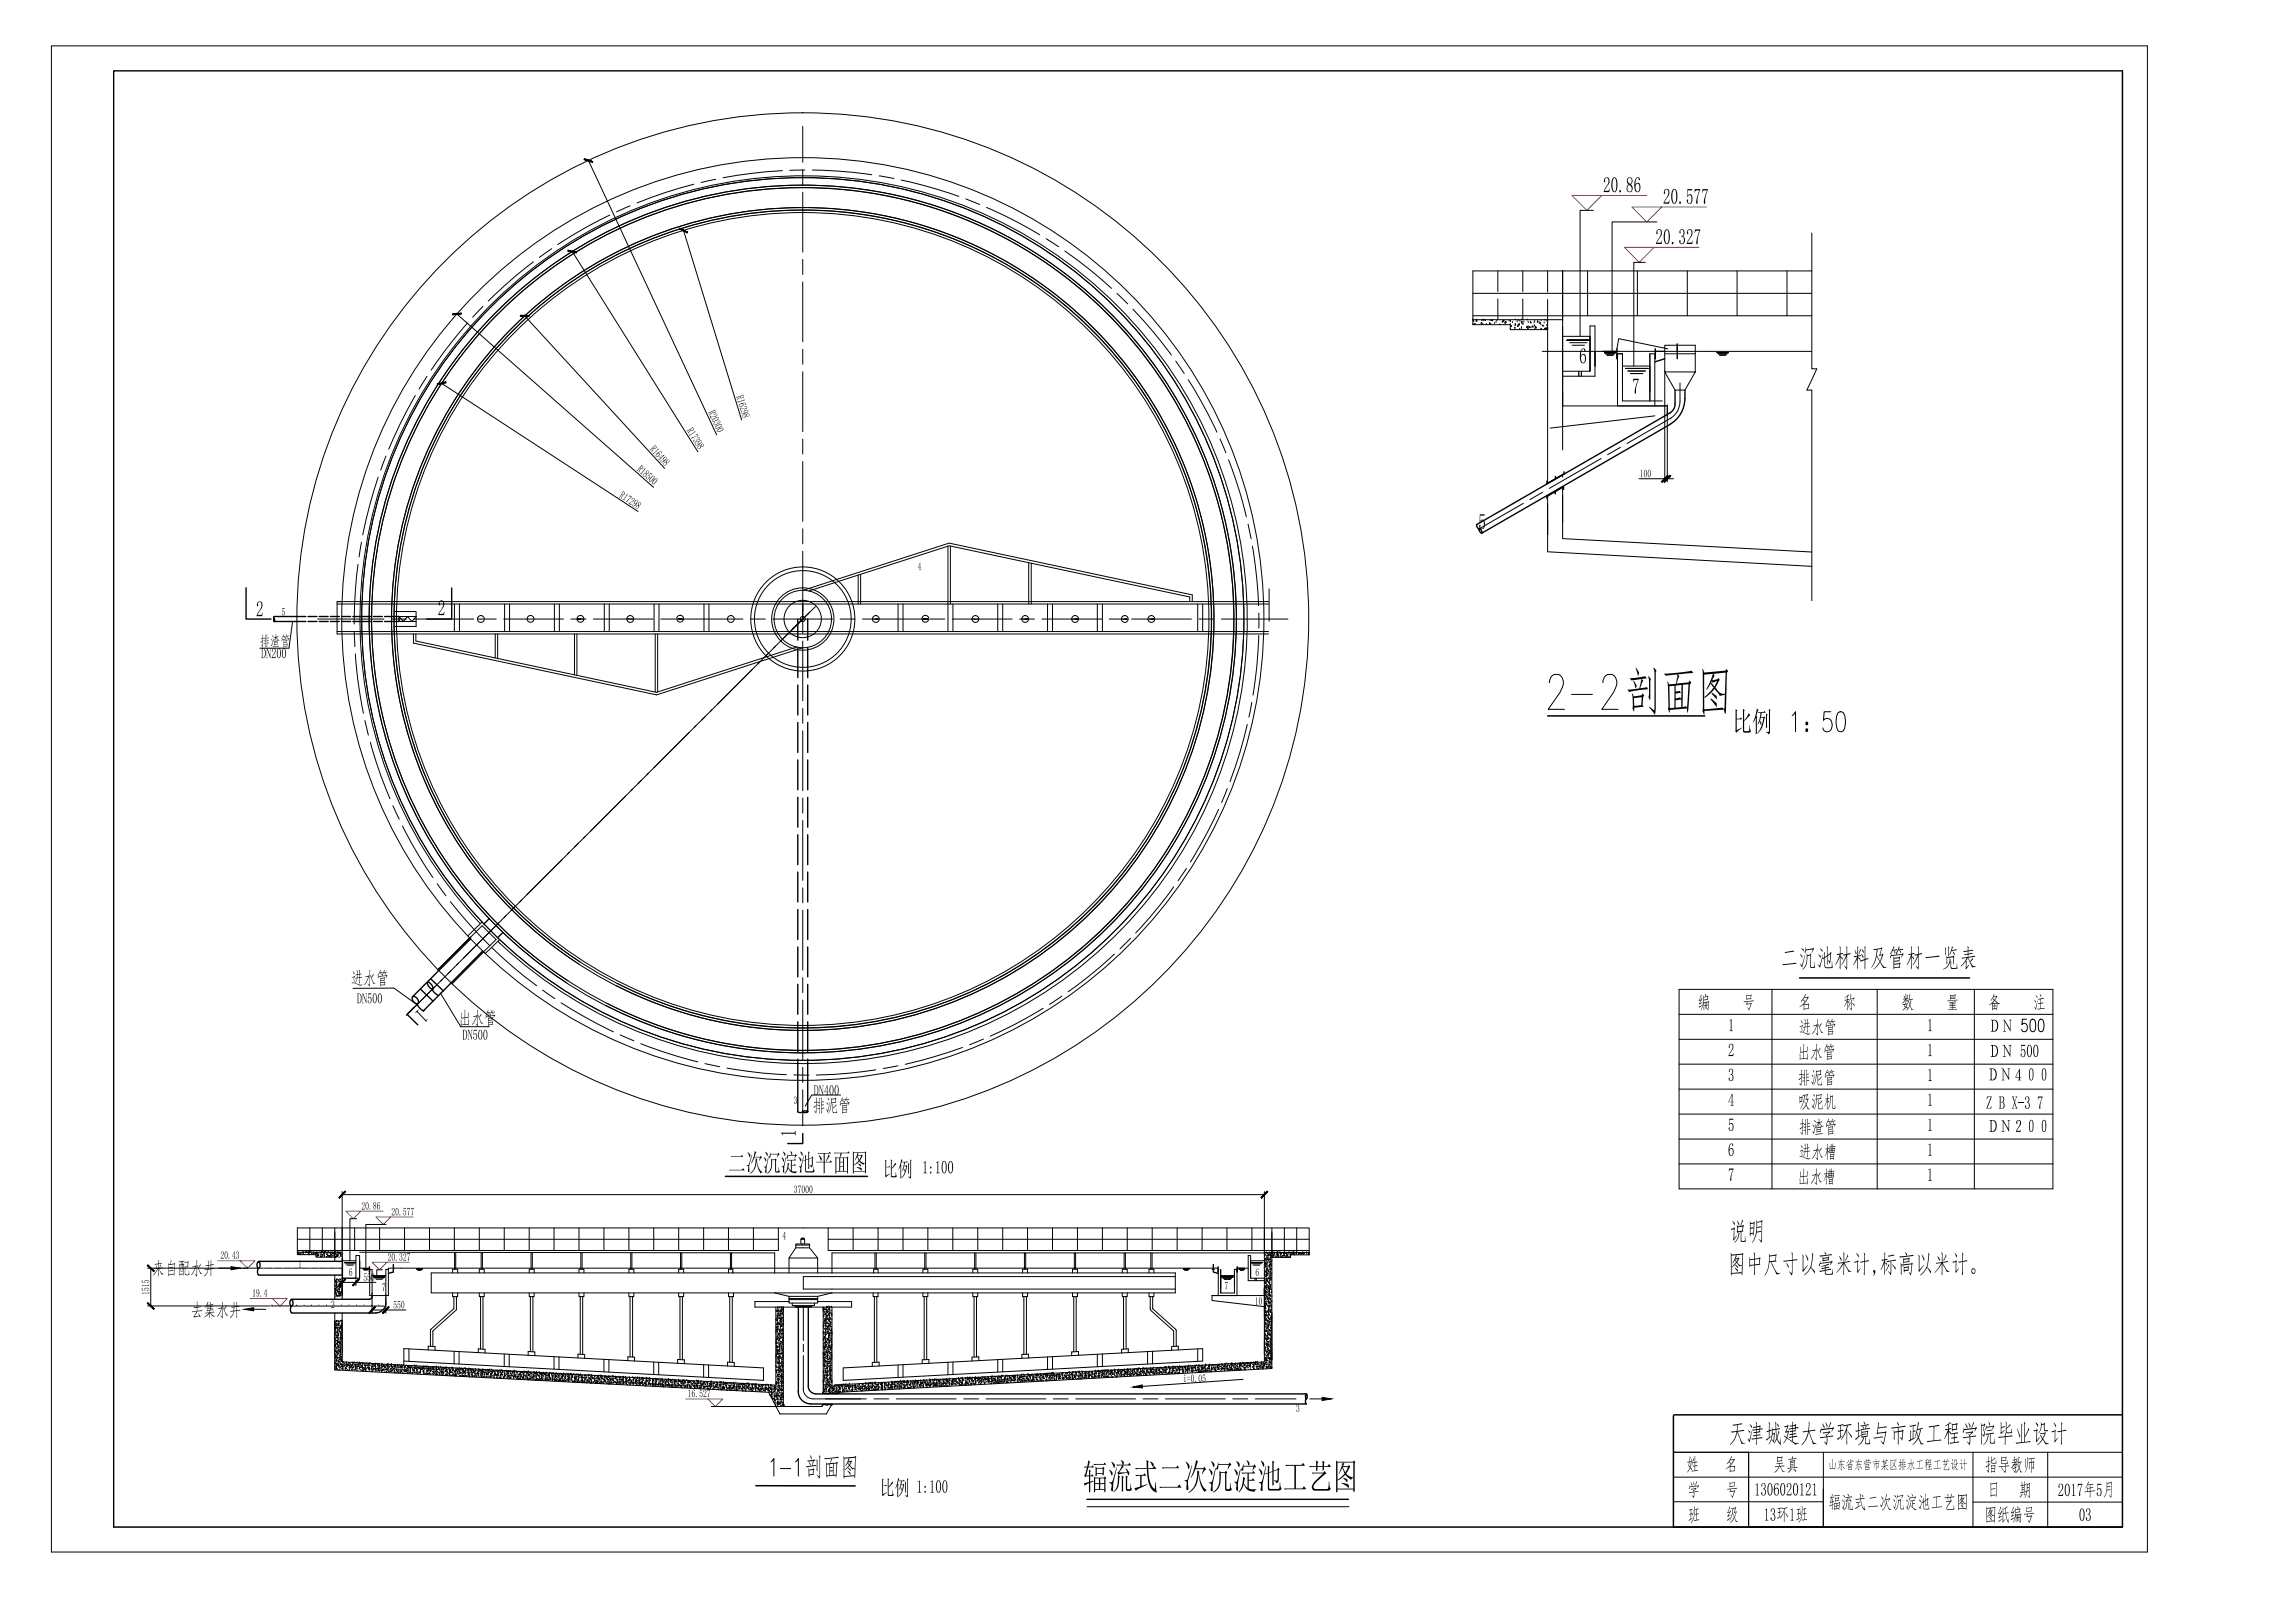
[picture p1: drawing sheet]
<svg xmlns="http://www.w3.org/2000/svg" width="841mm" height="594mm" viewBox="0 0 841 594" stroke-linecap="round" stroke-linejoin="round" font-family="sans-serif">
<!-- layer: 0 -->
<g fill="none" stroke="#000" stroke-width=".37">
<path d="M18.8 16.8h768.1v551.7h-768.1zM215.6 58.8l47 100.5M209.7 92.1l46 73.4M250.5 84.4l21.3 69.4M572.6 99v65.8M581.8 99.2v16.5M600 99.2v16.5M618.3 99.2v16.5M636.6 99.2v16.5M654.9 99.2v16.5M664 99.2h-124.2v18.3M167.4 115l72.1 63.5"/>
<path d="M192.3 115.7l51.2 55.8M539.8 107.4h124.2M539.8 115.7h124.2M540.1 117.8h.1M540.6 118.5l-.3 .2 .2 .1 .1-.3M540.9 117.7h.1M541.1 117.6h.1M541.1 117.2h.1M541.2 117.7h.1M543 118.1v.3h-.3zM543 117.4h.1M543.4 118.8h.1"/>
<path d="M543.5 117.3h.1M543.6 117.3h.1M544.4 117.1l-.2 .1 .2 .1v-.2M544.7 118.9h.1M545.8 118.5h.1M545.8 118.7h.1M546.1 117.4h.1M546.3 118.7h-.2l.2-.3v.3M546.9 117.1l-.4 .3 .4 .1v-.4M547.6 118.5h.1M548.2 118.2h.1M548.5 117.6h.1"/>
<path d="M549.6 118.7l-.2 .2M549.6 118.7l.1 .2M550.5 117.9h.1M550.5 118.1h.1M550.8 117.6l.3-.2v.3zM551 117.6h.1M551.5 118.2l.4-.4v.4zM551.6 118.6h.1M551.7 118h.1M553 117.5h.1M553.5 117.7h.1M553.6 119.4l.3-.1-.1 .3z"/>
<path d="M554.3 118.2h.1M555.2 119.2h.1M555.3 118.7h.1M555.3 117.2h.1M555.4 119.2h.1M556 117.9h.1M556.3 119.3v.2h-.3zM556.3 119h.1M556.4 117.3h.1M556.4 119l.4-.4 .1 .4zM557 117.7h.1M557.5 117.9l.3-.1-.1 .3z"/>
<path d="M557.6 120h.1M557.6 117.2h.1M557.6 118.4h.1M558.1 118.8h.1M558.1 118.7h.1M558.4 117.9h.1M559.4 119.8l.2-.3v.3zM559.7 117.2h.1M560 119.6h.1M560 118.1h.1M560.2 119.8l.4-.1-.1 .2zM560.8 118.2h.1"/>
<path d="M560.9 118.1h.1M561 118.4h.1M561.4 119.7l.4-.4v.5zM562.2 118.2h.1M562.4 119.3h.1M562.4 117.8h.1M562.6 119.9h.1M562.7 119.8h.1M562.9 119.8v.3h-.2zM563.4 118.2h.1M563.5 117.8h.1M564 118h.1"/>
<path d="M564.1 118.3l.4-.1-.1 .2zM564.7 119h.1M564.8 117.5h.1M565.3 119.4h.1M565.7 119.5h.1M565.9 118.3h.1M566.2 117.3h.1M566.8 119.3h.1M566.9 117.6h.1M567.1 118.7h.1M567.1 117.1h5.5M582.7 119.4v16.6"/>
<path d="M584.5 119.4v18.4h-11.9M555 120.2h.1M555.2 120.3h.1M556.9 120.6h.1M557.5 120.3h.1M559.8 120.2h.1M559.9 120.4h.1M560 120.4h.1M561 120.1h.1M562.5 120.5h.1M564.6 120.6h.1M564.9 120.7h.1"/>
<path d="M565.2 128.7h98.8M566.3 120.1v.3h-.3zM566.3 120.5l.4-.4 .1 .5zM567.1 120.2h.1M567.1 120.3h.1M567.1 120.7v56.3l5.5-3.1M567.1 120.1h-.2l.2 .2M572.6 123.2h10.1v12.8h-10.1M574.3 124.6h8.2M575.2 125.5h6.4M576.1 126.4h4.5M578.6 136v.6"/>
<path d="M578.6 136.7v.5M578.6 137.2v.5M578.6 137.8h.1M579.5 136v.6M579.5 136.7v.5M579.5 137.2v.5M579.5 137.8h.1M587.2 128.7h5.6M588 129.2h4.1M588.4 129.6h3.2M588.9 130.1h2.2M592.5 127.8l.7-3.8 18 3.8"/>
<path d="M594.6 134.1h10v12.8v-17.3h1.8v19.1M595.7 135h8.2M596.6 135.9h6.4M597.5 136.8h4.5M606.6 128.7h3.5M610.1 136.2v-9.8h11.1v9.8M610.1 136.2h11.1l-3.7 6.7h-3.7zM610.1 129.6h11.1M614.6 126.8v1.9M629.2 129.2h4.1M629.7 129.6h3.2M630.2 130.1h2.2"/>
<path d="M161.8 140.4l72 46.9M572.6 148.7h38.4v3.6M606.4 152.3l-38.3 4.5M609.2 146.9h-14.6v-17.3h-1.8v19.1M572.6 191.5v-13.1l-5.5 3.3v20.4l96.9 5.3M436 218.7v1.6M436.9 217.9v2.4M107.2 227.6l-1.3 9.8M144.4 224h8.1v5.4h-8.1M146.3 225.8l1.5 1.8 1.6-1.8 1.5 1.8 1.6-1.8M146.3 225.8h6.2M146.3 227.6h6.2"/>
<path d="M166.5 221.2v10.1M168.4 221.2v10.1M175.3 226.7h.9M184.9 221.2v10.1M186.7 221.2v10.1M203.2 221.2v10.1M205 221.2v10.1M212.7 226.7h-1.2h2.5M221.4 221.2v10.1M223.3 221.2v10.1M229.7 226.7h2.5M239.7 221.2v10.1"/>
<path d="M241.5 221.2v10.1M250.2 226.7h-1.8h1.8M258 221.2v10.1M259.8 221.2v10.1M298.8 222.2l-4.6 4.5M320.2 226.7h1.6h-.8M329.1 221.2v10.1M330.9 221.2v10.1M338.2 226.7h1.8h-1.8h.9M347.4 221.2v10.1M349.2 221.2v10.1M356.2 226.7h2.5"/>
<path d="M365.6 221.2v10.1M367.5 221.2v10.1M374.5 226.7h2.4h-1.2M383.9 221.2v10.1M385.7 221.2v10.1M392.7 226.7h2.5h-1.2M402.1 221.2v10.1M404 221.2v10.1M411.3 226.7h1.8h-.9M421 226.7h1.9h-1M438.9 221.2v10.1M440.7 221.2v10.1"/>
<path d="M567.8 250.1a2.8 2.8 0 0 1 3.4-3.1 3.5 3.5 0 0 1 1.3 4.9l-.9 1.8-4.2 6.1h5.9M575.9 254.3h7.7M587.4 250.1a2.8 2.8 0 0 1 3.4-3.1 3.5 3.5 0 0 1 1.3 4.9l-.9 1.8-4.2 6.1h6M656.8 262.1l1.2-1.4v7.3M670.9 260.7h-2.4l-.3 3.1a1.66 1.66 0 0 1 3 .4 2.46 2.46 0 0 1-2 3.8l-.7-.3-.5-1.1M673.6 261l.7-.3 1.2 .3a7.5 7.5 0 0 1 0 6.7l-.7 .3-1.2-.3a7.9 7.9 0 0 1 0-6.7zM176 338.3a162.6 162.6 0 0 1 78.1-268.8 162.6 162.6 0 0 1 197.8 198 162.6 162.6 0 0 1-268.8 77.9l-.6-.6M176.7 337.7l-5.3 5.1M172.1 343.6l4.6-4.5 5.1 5-4.6 4.5M177.2 348.7l.3 .3M183.1 344.2l-5.3 5.1M208.1 359.2a158 158 0 0 1 9.5-270.7 158 158 0 0 1 234.6 135.5 158 158 0 0 1-229.8 143.5"/>
<path d="M212.1 353.1a150.7 150.7 0 0 1 9.1-258.2 150.7 150.7 0 0 1 223.7 129.2 150.7 150.7 0 0 1-219.2 136.8M212.6 352.3a149.8 149.8 0 0 1 9-256.6 149.8 149.8 0 0 1 222.4 128.5 149.8 149.8 0 0 1-217.9 135.9M144.3 361.9l8.6 6.1M161.3 363.6l7.5 12.4M207.7 360a158.9 158.9 0 0 1 9.5-272.3 158.9 158.9 0 0 1 235.9 136.3 158.9 158.9 0 0 1-231.2 144.2M615.3 362.4v73M649.4 362.4v73M687.9 362.4v73M723.5 362.4v73M752.3 362.4v73M109 449.7h370.8v9.2M109 453.9h176.2"/>
<path d="M109.1 459.3h.1M109.3 458.9h.1M109.5 459.2h.1M109.7 459.3h.1M109.9 459.4h.1M110 459.4h.1M110.1 459.5h.1M110.6 459.1h.1M110.7 459h.1M111.1 458.6h.1M111.2 459h.1M111.3 459.1h.1"/>
<path d="M111.3 459.5h.1M111.9 458.9h.1M112 458.6h.1M112.1 458.9h.1M112.3 458.7h.1M112.6 458.9h.1M113 458.7h.1M113 459.5h.1M113.2 458.6l.1 .3h-.2zM113.4 459.5h.1M113.5 459.5h.1M113.5 458.7h.1"/>
<path d="M113.5 458.8h.1M114 458.6h.1M114.2 459.3h.1M114.4 459.4h.1M114.8 458.8h.1M114.9 459.4h.1M115.3 458.8l.1-.1zM115.4 459.1h.1M115.7 459.1l-.1 .1zM115.9 459.2h.1M116 458.9h.1M116.2 459.2h.1"/>
<path d="M116.3 459.8h.1M116.4 459.1h.1M116.5 459.7h.1M116.6 459h.1M116.7 459.7h.1zM116.7 460h.1M117.3 458.9h.1M117.3 459h.1M117.5 459h.1M117.6 459.8h.1M117.8 458.8h.1M117.8 459.6h.1"/>
<path d="M118 458.6h.1M118 459.6l.2-.2zM118.2 459.7h.1M118.5 459h.1M118.8 458.9h.1M118.7 459.7h.1M118.8 459.9h.1M118.9 458.8h.1M119 459.4h.1M119 458.6h.1M119.3 458.7h.1M119.4 458.8h.1"/>
<path d="M119.6 459.6h.1M119.8 459h.1M120 460h.1M120.1 460h.1M120.1 459.3h.1M120.1 459.9h.1M120.2 458.6h.1M120.5 458.8h.1M120.5 460l.2-.2zM121 459.1h.1M121 458.6h.1M121.1 459.4h.1"/>
<path d="M121.3 459.9h.1M121.3 460h.1M121.3 459.1h.1M121.5 459.7h.1M121.7 459.3h.1M121.8 458.8h.1M122 459.2l.1-.1zM122.2 459.1h.1M122.5 459.7h.1M122.5 458.9h.1M122.6 459.2h.1M122.6 458.9h.1"/>
<path d="M122.9 459.4h.1M123 458.9h.1M123.4 459.9h.1M123.4 460h.1M123.4 459.2h.1M123.7 459.6h.1M123.7 458.8h.1M124 459.8h.1M124 459h.1M124.2 458.9h.1M124.2 459.2h.1M124.2 459h.1"/>
<path d="M124.6 458.9h.1M124.7 459.2h.1M124.8 459.7h.1M124.9 459.4h.1M124.9 459.7h.1M125.4 459.4h.1M125.4 449.7v8.3M125.4 460v.3M125.4 459.3v.1M130 449.7v8.3M131.8 458.6l152.1 .3v7.3M139.1 449.7v8.3"/>
<path d="M148.3 449.7v8.3M157.4 449.7v8.3M166.5 449.7v8.3M166.6 458.9v6M167 458.9v6M175.6 449.7v8.3M176.3 458.9v6M176.8 458.9v6M184.8 449.7v8.3M193.9 449.7v8.3M194.6 458.9v6M195.1 458.9v6"/>
<path d="M203 449.7v8.3M212.2 449.7v8.3M212.9 458.9v6M213.3 458.9v6M221.3 449.7v8.3M230.5 449.7v8.3M231.1 458.9v6M231.6 458.9v6M239.6 449.7v8.3M248.7 449.7v8.3M249.4 458.9v6M249.9 458.9v6"/>
<path d="M257.9 449.7v8.3M267 449.7v8.3M267.7 458.9v6M268.1 458.9v6M276.1 449.7v8.3M285.2 449.7v8.3h-176.2M291.6 457v-1h5.1v1M291.6 456v-.4h5.1v.4M293.5 453.9v1.7M293.7 453.5h.9l.3 .4h-1.4zM294.9 453.9v1.7M303.5 453.9h176.3"/>
<path d="M303.5 449.7v8.3h176.3M312.6 449.7v8.3M320.6 458.9v6M321.1 458.9v6M321.8 449.7v8.3M330.9 449.7v8.3M338.9 458.9v6M339.3 458.9v6M340 449.7v8.3M349.2 449.7v8.3M357.2 458.9v6M357.6 458.9v6"/>
<path d="M358.3 449.7v8.3M367.5 449.7v8.3M375.4 458.9v6M375.9 458.9v6M376.6 449.7v8.3M385.7 449.7v8.3M393.7 458.9v6M394.2 458.9v6M394.8 449.7v8.3M404 449.7v8.3M411.9 458.9v6M412.4 458.9v6"/>
<path d="M413.1 449.7v8.3M421.7 458.9v6M422.2 458.9v6M422.2 449.7v8.3M431.4 449.7v8.3M440.5 449.7v8.3M449.6 449.7v8.3M457.4 459.9v9.2h5.9M458.3 459.9v8.3M458.8 449.7v8.3M463.3 458.9h-158.4v7.3M463.3 459.4v.1"/>
<path d="M463.3 449.7v32.9M463.3 458.7h2.8M463.6 459.7h.1M463.9 459.3h.1M464.1 458.9h.1M464.5 459.3h.1M464.5 459.2h.1M464.9 459.4l.1 .1M465 459.4h.1M465 459.5h.1M465.3 458.9h.1M465.4 460h.1"/>
<path d="M465.4 459.1h.1M465.5 460h.1M465.7 459.9h.1M465.7 459.1h.1M465.8 459.2h.1M465.8 458.8l-.2 .2zM466 459h.1M466.1 451.3v49.9l-158.7 8.7-.3 .5M466.2 459.8h.1M466.3 459.2h.1M466.5 459h.1M466.7 459.7h.1"/>
<path d="M466.9 459.7h.1M466.9 458.9h.1M466.9 458.7h.1M467 459.3h.1M467.7 459.7h.1M467.7 459h.1M467.8 459h.1M468 459.5h.1M468 458.8h.1M468.4 459.6h.1M468.2 459.3h.1M468.2 459.5h.1"/>
<path d="M468.2 459.2l-.1 .2zM468.3 459.6h.1M468.3 458.7h.1M468.3 459.8l-.1 .2zM469 459.1h.1M469.1 458.8h.1M469.2 459.4h.1M469.5 459.4h.1M469.6 459.3h.1M470.3 458.8h.1M470.2 459.1h.1M470.4 460h.1"/>
<path d="M470.4 459.2h.1M470.6 459.3h.1M470.7 459.4h.1M470.7 459.6l.1 .2h-.2zM471 459h.1M471.2 459.2h.1M471.5 460h.1M471.5 459.2h.1M471.6 459.8h.1M471.6 459.8l.1-.1zM471.6 459.1h.1M471.8 459.8h.1"/>
<path d="M472 459.5h.1M472.1 459.1h.1M472.3 458.8h.1M472.7 459.7h.1M472.7 459.2h.1M472.8 458.9h.1M473.2 459.5h.1M473.2 459.6h.1M473.5 459.1l.2-.1zM473.5 458.9h.1M474 459.5h.1M474 458.7h.1"/>
<path d="M474 459.3h.1M474.1 458.8h.1M474.4 459.6h.1M474.6 459.4h.1M474.6 458.7h.1M475.1 459.4h.1M475.2 459.3h.1M475.9 459.4h.1M475.9 459.1h.1M476.3 459.2h.1M476.3 458.8l-.1 .1zM476.4 459.4h.1"/>
<path d="M476.5 459.3h.1M477 459.2h.1M477.3 458.9h.1M477.3 459.2h.1M477.5 459h.1M477.7 459.4h.1M478 458.9h.1M478.7 458.9h.1M478.8 459h.1M478.9 459.5h.1M479.4 458.9h.1M479.6 459.1h.1"/>
<path d="M54.1 464.5h36.1M54.1 478.3h45M55.2 464.5v13.8M93 479.6h4.4M99.7 478.3h7.1M106.8 478.4h1.6M108.7 478.4h.1M108.9 478.4h2.2M111.4 478.4h.1M111.7 478.4h2.2M114.1 478.4h.1M114.4 478.4h2.2"/>
<path d="M115.8 460.1h.1M116.4 459.9h.1M116.9 478.4h.1M117.2 478.4h2.1M117.4 460.4h.1M117.7 460.4h.1M118 460.1h.1M118.8 460.2h.1M118.9 460.2h.1M119.7 460.2h.1M119.6 478.4h.1M119.9 478.4h2.2"/>
<path d="M120.5 460.3h.1M120.7 460.4h.1M121.1 460.2h.1M121.3 460.5h.1M122 460.1h.1M122 460.2h.1M122.4 478.4h.1M122.5 460h.1M122.6 478.4h2.2M122.7 460.6v1.4M122.7 467v1.6M122.7 475.4v.5"/>
<path d="M122.9 472h.1M122.8 470.8h.1M122.8 474.1h.1M122.8 471.2h.1M122.9 472.1h.1M122.9 472.7h.1M122.9 460.6h.1M122.9 473.6h.1M122.9 469.8h.1M122.9 460.6h.2M123 473.3h.1M123 469.1l-.1 .1z"/>
<path d="M123 460.4l.1-.2zM123 472.5h.1M123.1 475h.1M123.1 469.1h.1M123.1 473.5h.1M123.1 474.2h.1M123.2 472.7h.1M123.3 470.8h.1M123.2 471.1h.1M123.2 471.9h.1M123.2 474.5h.1M123.3 470.4h.1"/>
<path d="M123.3 474.1h.1M123.3 468.8h.1M123.3 469.6h.1M123.4 470.9h.1M123.4 474.6h.1M123.5 460h.1M123.4 469.9h.1M123.4 471.7h.1M123.4 468.8h.1M123.5 468.8h.1M123.7 474.6h.1M123.6 472.4h.1"/>
<path d="M123.6 472.6h.1M123.7 460.3h.1M123.7 471.6h.1M123.7 473.3h.1M123.7 460.1h.1M123.8 469.7h.1M124 474.3h.1M123.9 473.2h.1M123.9 471.2h.1M123.9 468.7l.1-.1zM124 469h.1M124.1 474.8h.1"/>
<path d="M124.1 472.1h.1M124.3 472.9h.1M124.2 473.6h.1M124.2 473.9h.1M124.2 471h.1M124.2 471.5h.1M124.2 470.6h.1M124.2 460.6h.1M124.2 472.5h.1M124.3 474.8h.1M124.3 469.6h.1M124.3 474h.1"/>
<path d="M124.4 472.5h.1M124.4 473.3h.1M124.4 470.8l-.2 .2zM124.4 471.7h.1M124.5 470.2h.1M124.5 471h.1M124.5 474.6h.1M124.5 469.4h.1M124.5 472.3h.1M124.5 473.6l.2-.2zM124.5 468.7h.1M124.6 471h.1"/>
<path d="M124.6 469.2h.1M124.7 471.3h.1zM124.7 474.8h.1M124.7 473.9h.1M124.7 474.4h.1M124.7 471.5h.1M124.8 468.8h.1M124.8 460.2h.1M124.8 470.6h.1M124.8 469.7h.1M125 471h.1M124.9 473.4h.1"/>
<path d="M125 460.2h.1M125.1 469.8h.1M125.1 471.4h.1M125.1 471.3h.1M125.1 478.4h.1M125.2 469.6h.2zM125.3 473.8h.1M125.3 472.7l-.1 .2zM125.3 473h.1M125.4 473.7h.1M125.4 472.2h.1M125.4 468.2h5v-8.3h1.4v8.3"/>
<path d="M125.4 469.7h12.4M125.4 478.4h2.2M125.4 460.8v1h5M125.4 464.5v2.5M125.4 468.2v3.4M125.4 471.9v2.7M125.4 475.4v.4M125.5 462v2.5M126.2 462.4h4.1M126.7 462.9h3.2M127.1 463.4h2.3M127.8 478.4h.1"/>
<path d="M128.1 478.4h2.2M130.4 468.7v2.1M130.6 478.4h.1M130.9 478.4h2.2M131.8 461.8v6.4h-6.4M131.8 464.5h3.6M133.1 464.7h2M133.3 465h1.6M133.4 478.4h.1M133.5 465.2h1.2M133.6 478.4h2.2M136.1 478.4h.1"/>
<path d="M136.4 479.8h12.3M136.4 478.4h2.1M136.4 473.6v-8.7h-.9v9.6h6.8M136.4 475.1v5.8M136.4 467.2h5M136.9 467.7h4.1M137.4 468.1h3.2M137.8 468.5h2.3M138.8 478.4h.1M139.1 478.4h1.5M141.4 475.1v5.8M142.3 464.9h-.9v11.4"/>
<path d="M152.7 464.7h2.1M153 465h1.5M153.2 465.2h1.1M158 466.2h272.7v7.3h-272.7zM165.9 473.5v1.4h1.8v-1.4M165.9 466.2v-1.3h1.8v1.3M166.3 474.9v4.4l-8.4 7.6M167.3 474.9v4.8l-8.6 7.8-.1 5.6M175.6 473.5v1.4h1.9v-1.4M175.6 466.2v-1.3h1.9v1.3M176.1 474.9v19.2M177 474.9v19.3"/>
<path d="M193.9 466.2v-1.3h1.8v1.3M193.9 473.5v1.4h1.8v-1.4M194.4 474.9v20.1M195.3 474.9v20.2M212.2 466.2v-1.3h1.8v1.3M212.2 473.5v1.4h1.8v-1.4M212.6 474.9v21.1M213.5 474.9v21.2M230.5 466.2v-1.3h1.8v1.3M230.5 473.5v1.4h1.8v-1.4M230.9 474.9v22.1M231.8 474.9v22.1"/>
<path d="M248.7 466.2v-1.3h1.8v1.3M248.7 473.5v1.4h1.8v-1.4M249.2 474.9v23.1M250.1 474.9v23.1M267 466.2v-1.3h1.6v1.3M267 473.5v1.4h1.8v-1.4M267.4 474.9v24M268.4 474.9v24.1M268.6 466.2h.1M283.9 473.5l5.2 1.3M284.3 478.7v29.6l-.4-1M285 479.5h.1"/>
<path d="M285.1 479.8h.1M285.1 479h.1M285.1 478.9h.1M285.4 480h.1M285.7 479.1h.1M286.2 479.7h.1M286.3 478.9h.1M286.3 479h.1M286.5 479.3h.1M286.5 479.9h.1M286.6 479.5l.2-.1zM287 478.9h.1"/>
<path d="M287.1 480v.1M289.1 475.6v.4h10.5v-.4M289.1 476.7v.6h10.5v-.6M289.1 466.2v-5.4h10.5v5.4M289.1 460.8l2.5-3.8h5.1l2.9 3.8M289.1 476.7h-12.5v2h35.5v-2h-12.5M289.1 476v.7M290.3 477.3v.9h8.2v-.9M291.3 478.2v.3h6.2v-.3M291.5 478.5v.2h5.7v-.2M299.6 476v.7M301.7 479.6v.1"/>
<path d="M301.9 479.3h.1M302.1 479.4h.1M302.2 479.8h.1M302.5 479.7h.1M302.8 479.7h.1M302.9 479h.1M302.9 478.8h.1M303.2 479h.1M303.4 479.7h.1M303.4 478.7h.1M303.7 479.6h.1M303.7 479.7h.1"/>
<path d="M303.9 478.7h.1M304 478.8h.1M304 479.6h.1M304.1 479.8h.1M304.6 478.8h.1M304.9 473.5l-5.3 1.3h-10.5v.8h10.5v-.8M304.9 478.7v30.1l.8-1.5M320 473.5v1.4h1.8v-1.4M320.2 466.2v-1.3h1.6v1.3M320.2 466.2h.1M320.4 474.9v24.1M321.3 474.9v24"/>
<path d="M338.2 473.5v1.4h1.8v-1.4M338.2 466.2v-1.3h1.8v1.3M338.7 474.9v23.1M339.6 474.9v23.1M356.5 473.5v1.4h1.8v-1.4M356.5 466.2v-1.3h1.8v1.3M357 474.9v22.1M357.8 474.9v22.1M374.7 473.5v1.4h1.9v-1.4M374.7 466.2v-1.3h1.9v1.3M375.2 474.9v21.2M376.1 474.9v21.1"/>
<path d="M393 473.5v1.4h1.8v-1.4M393 466.2v-1.3h1.8v1.3M393.5 474.9v20.2M394.4 474.9v20.1M411.3 466.2v-1.3h1.8v1.3M411.3 473.5v1.4h1.8v-1.4M411.7 474.9v19.3M412.7 474.9v19.2M421 466.2v-1.3h1.9v1.3M421 473.5v1.4h1.9v-1.4M421.5 479.1l.3 .9M421.5 474.9v4.2"/>
<path d="M422.4 474.9l.1 4.5M422.4 479.4l8.5 7.5M430.7 467.6h-136.3v4.5h136.3M433.7 464.7h2M433.9 465h1.6M434.1 465.2h1.2M444.2 464.9h.9M446.4 464.5h-304.1v10h-.9M446.4 464.9v9.6M447.3 464.9v8.7M447.7 467.7h4.1M448.2 468.1h3.2"/>
<path d="M448.6 468.5h2.3M452.4 467.2h-5.1v6.4h5.1v-8.7h.9v9.6M453.3 464.5h4.1M454.1 464.7h2M454.3 465h1.6M454.5 465.2h1.2M458.3 468.2h5M458.4 462.4h4.1M458.9 462.9h3.2M459.3 463.4h2.3M459.9 468.2v.3M459.9 468.7v.4"/>
<path d="M460.4 468.2v.3M460.4 468.7v.4M463.3 464.4h.1M463.3 474.5h-19.1v1.8l19.1 2.3M463.3 461.8h-5v6.4M463.4 466.9h.1M463.4 476.8h.1M463.4 468.7h.1M463.6 479h.1M463.4 466h.1M463.4 476.1h.1M463.4 478.4h.1"/>
<path d="M463.5 463.6h.1M463.6 468.7h.1M463.5 462.7h.1M463.5 473.2h.1M463.6 461.9h.1M463.6 471.9h.1M463.6 460h.1M463.6 477.3h.1M463.6 474.4h.1M463.6 478.5h.1M463.6 461.5h.1M463.6 469.6h.1"/>
<path d="M463.6 471.4h.1M463.6 468.5h.1M463.6 465.5h.1M463.6 462.6h.1M463.6 469.8v.1M463.6 461.1l.1 .2M463.6 461.1l-.2 .2h.2M463.7 477.7h.1M463.7 467.7h.1M463.7 471.2h.1M463.7 478.9h.1M463.7 475.9h.1"/>
<path d="M463.7 461.1v.2M463.7 479.3h.1M463.7 473h.1M463.7 470h.1M463.7 467.1h.1M463.7 464.2h.1M463.7 461.2h.1M463.9 473h.1M463.8 478.6h.1M463.8 474.3h.1M463.8 463.9l.1-.2zM463.9 462.7h.1"/>
<path d="M463.8 477h.1M463.8 463.5h.1M463.8 477.8h.1M463.8 473.5h.1M463.8 466h.1M463.9 471.4h.1M463.8 476.3h.1M463.8 475.7h.1M464 462.9h.1M463.9 475.5h.1M463.9 474.7h.1M463.9 479.3h.1"/>
<path d="M463.9 470.2h.1M463.9 473.9h.1M463.9 469.3h.1M463.9 464h.1M463.9 462.4h.1M464 473.2h.1M464 472.4h.1M464 472.1h.1M464 477.4l.1-.1zM464 471.6h.1M464 466h.1M464 475.1h.1"/>
<path d="M464 473.6h.1M464 467.1l.2-.1zM464.1 470.8h.1M464.1 470.1h.1M464.1 465.1h.1M464.1 469.3h.1M464.1 468.5h.1M464.1 467.7h.1M464.1 461.8h.1M464.1 471h.1M464.1 477.8h.1M464.1 474.9h.1"/>
<path d="M464.2 467h.1M464.2 460.9h.1M464.2 478.1h.1M464.2 471.9h.1M464.2 469h.1M464.2 466h.1M464.2 463.1h.1M464.2 460.2h.1M464.3 464.6h.1M464.2 466.2h.1M464.2 465.5h.1M464.2 477.6h.1"/>
<path d="M464.2 464.9h.1M464.2 473.2l-.1 .1zM464.2 466.3l.1 .3h-.2zM464.3 464.7h.1M464.3 466.8h.1M464.3 476.8h.1M464.3 466.4h.1M464.4 471.3h.1M464.3 463.9h.1M464.3 463.1h.1M464.3 474.5h.1M464.3 461.1h.2z"/>
<path d="M464.4 462.4h.1M464.4 473.5h.1M464.4 461.3h.1M464.4 476h.1M464.4 469.2l.2-.2zM464.4 461.6h.1M464.4 460.8h.1M464.4 462.6h.1M464.4 472.6h.1M464.4 460h.1M464.4 470.9h.1M464.6 474.9h.1"/>
<path d="M464.5 469.3h.1M464.5 478.4h.1M464.5 468.4h.1M464.5 475.7l.2-.1zM464.6 467.3h.1M464.7 465.4h.1M464.6 465.1h.1M464.6 476.9h.1M464.6 468.8h.1M464.6 466.3h.1M464.7 464.2h.1M464.7 474.2h.1"/>
<path d="M464.7 478.4h.1M464.7 463.7h.1M464.7 460.9h.1M464.8 460h.1M464.8 470h.1M464.8 473.3h.1M464.9 476.7h.1M464.8 460.1h.1M464.8 469.7l.2-.1zM464.9 475.9h.1M464.9 461.6h.1M464.9 471.6l-.2 .2z"/>
<path d="M464.9 465.8h.1M464.9 479.9h.1M464.9 471.2h.1M464.9 469.7h.1M464.9 479.2h.1M464.9 479.3h.1M464.9 477.1h.1M464.9 474.1h.1M465 468.2h.1M464.9 479.9v.2M465 478.4h.1M465 477.6h.1"/>
<path d="M465 472.5h.1M465 471.7h.1M465 465.3h.1M465 462.4h.1M465 474.5l.2-.2zM465 461.6h.1M465 476.8h.1M465 466.1h.1M465 478.6h.1M465 475.7h.1M465.1 476.1h.1M465.1 475.3h.1"/>
<path d="M465.1 475.7h.1M465.1 472.7h.1M465.1 469.8h.1M465.1 466.9h.1M465.1 463.9h.1M465.1 461h.1M465.2 474h.1M465.1 474.5h.1M465.1 477.5h.1M465.1 468.3h.1M465.1 467.5h.1M465.2 473.8h.1"/>
<path d="M465.2 473h.1M465.2 462.5h.1M465.3 463.7h.1M465.2 472.2h.1M465.2 464h.1M465.2 472.1h.1M465.3 461.3h.1M465.2 478.4h.1M465.2 471.4h.1M465.2 470.7h.1M465.2 464.1h.1M465.2 463.3h.1"/>
<path d="M465.2 473.3h.1M465.2 473.6h.1M465.3 469.9h.1M465.3 469.8v.1M465.3 469.1h.1M465.3 468.3h.1M465.3 480h.1M465.3 468.5h.1M465.3 478.3l.2-.1zM465.4 467.6h.1M465.4 479.1h.1M465.4 469.1h.1"/>
<path d="M465.4 466.8h.1M465.4 466h.1M465.4 478.2h.1M465.4 468h.2zM465.5 465.2h.1M465.5 475.8h.1M465.5 476.9l-.2 .2zM465.5 464.5h.1M465.5 463.7h.1M465.5 464.9h.1M465.5 474.9h.1M465.5 466.4h.1"/>
<path d="M465.5 477.6h.1M465.5 474.6h.1M465.5 463h.1M465.5 471.7h.1M465.5 468.8h.1M465.5 465.8h.1M465.5 462.9h.1M465.6 462.2h.1M465.6 461.4h.1M465.6 471.6h.1M465.6 476h.1M465.6 471.6l-.1 .1"/>
<path d="M465.6 479.8l.2-.2zM465.6 460.6h.1M465.6 460.8h.1M465.6 470.7h.1M465.7 471h.1M465.7 463.1v.1M465.8 472.3h.1M465.7 476.6h.1M465.7 467.4h.1M465.7 462.1l.2-.1zM465.8 466.6h.1M465.8 467.4h.1"/>
<path d="M465.9 473.3h.1M465.8 463.2h.1M465.8 472.4h.1M465.8 468.8h.1M466 464.7h.1M465.9 462.4h.1M465.9 478.5h.1M465.9 477h.1M465.9 463.8h.1M465.9 476.6l.2-.1zM466 479.1h.1M466 478.2h.1"/>
<path d="M466 468.2h.1M466 473.4h.1M466 460.2h.1M466.1 474.9h.1M466.1 461.5v.2M466.1 466.3v.1M466.3 460.4l.1-.1zM466.8 460.5h.1M467.3 460.2h.1M467.7 460.5h.1M468 460.3h.1M468.5 460.4h.1"/>
<path d="M468.5 460.2h.1M469.1 460.3h.1M469.2 460.2h.1M469.8 460.3h.1M469.8 460.5h-.2M469.8 460.5h.1M470 460h.1M470 460.2h.1M470.6 460.1h.1M471 460.3h.1M471.6 460.1h.1M472.3 460.4h.1"/>
<path d="M472.7 460.4h.1M122.7 486.6h.1M122.7 488.9h.1M122.7 499.2l.1-.1-.1 .2M122.7 492.6v.1M122.7 480.9v20.8M122.7 485.1h.1M122.7 485.8h.1M122.7 490.4h.1M122.8 484.3h.1M122.8 490.9h.1M122.8 498.5h.1"/>
<path d="M122.8 497.6h.1M122.8 494.7h.1M122.8 491.7h.1M122.8 488.8h.1M122.8 500h.1M122.8 485.9h.1M122.8 494.8l-.1 .2zM122.9 497.5h.1M122.9 485.3h.1M122.9 499.2h.1M122.9 496.2h.1M122.9 493.3h.1"/>
<path d="M122.9 486.2h.1M122.9 496.7h.1M122.9 486.7h.1M122.9 494.9h.1M122.9 490.4h.1M122.9 487.4h.1M122.9 484.5h.1M123 496.9h.1M122.9 486.7l.2-.1zM123 493.4h.1M123 492.5h.1M123 491.3h.1"/>
<path d="M123.1 496.6h.1M123.1 492.8h.1M123.2 488h.1M123.1 498.3h.1M123.1 489.2h.1M123.1 488.3h.1M123.1 487.7h.1M123.4 490.9h.1M123.2 494.2h.1M123.2 485h.1M123.2 497.3h.1M123.3 484.1h.1"/>
<path d="M123.3 483.8l.1-.2zM123.3 485.6h.1M123.3 498.1h.1M123.3 495.2h.1M123.3 492.3h.1M123.4 500h.1M123.4 490h.1M123.4 493.7h.1M123.4 489.3h.1M123.4 486.4h.1M123.4 499.5h.1M123.4 495.2h.1"/>
<path d="M123.5 489.7h.1M123.4 498.8h.1M123.4 498h.1M123.4 496.6h.1M123.4 498.3h.1M123.4 495.3l.2-.1zM123.5 497.2h.1M123.5 485.8h.1M123.5 490.1h.1M123.5 485l.2-.1zM123.5 496.4h.1M123.5 495.7h.1"/>
<path d="M123.5 499.7h.1M123.6 494.9h.1M123.6 492.4h.1M123.6 486.5l.2-.3zM123.6 494.1h.1M123.6 493.4h.1M123.6 491.6h.1M123.6 486.5h.1M123.7 492.6h.1M123.7 488h.1M123.7 496.1h.1M123.7 491.1h.1"/>
<path d="M123.7 491.8h.1M123.7 488.2h.1M123.7 497.6h.1M123.9 499.5h.1M123.7 490.3h.1M123.7 497.4h.1M123.7 487.4h.1M123.9 489.2h.1M123.8 488.7h.1M123.8 489.5h.1M123.8 488h.1M123.8 484h.1"/>
<path d="M123.8 492.5h.1M123.8 491.4l-.1 .2zM123.9 486.4h.1M123.9 487.2h.1M123.9 493.2h.1M123.9 485.6h.1M124 484.1h.1M124 484.9h.1M124 499.9h.1M124 499.1h.1M124 490.4h.1M124 489h.1"/>
<path d="M124 498.6h.1M124 493.6l.2-.1zM124.2 493.2h.1M124.1 495.7h.1M124.1 494.9h.1M124.1 485.4h.1M124.1 488.9l-.2 .2zM124.1 484.8h.1M124.1 495h.1M124.1 497.4h.1M124.1 494.5h.1M124.1 491.5h.1"/>
<path d="M124.1 488.6h.1M124.2 485.6h.1M124.2 491.5h.1M124.2 490.7h.1M124.2 498.9h.1M124.2 496h.1M124.2 493.1h.1M124.2 490.1h.1M124.2 484.6h.1M124.2 491.4h.1M124.2 487.2h.1M124.2 484.3h.1"/>
<path d="M124.4 497.8h.1M124.3 492.8h.1M124.3 496.5h.1M124.3 487.3h.1M124.3 486.5h.1M124.5 487.5h.1M124.4 487.8h.1M124.4 491.5l-.2 .2zM124.5 492.3h.1M124.5 497.4h.1M124.5 495h.1M124.5 484.2h.1"/>
<path d="M124.5 494.4l.2-.2zM124.5 499h.1M124.5 485.6h.1M124.5 486.4h.1M124.6 499.4h.1M124.6 498.1h.1M124.6 488.1h.1M124.6 493.8h.1M124.7 491.8h.1M124.6 498.6h.1M124.6 497.8h.1M124.6 495.3h.1"/>
<path d="M124.7 497.1h.1M124.7 494.8h.1M124.7 497.9h.1M124.7 495h.1M124.7 492h.1M124.8 496.7h.1M124.7 496.3h.1M124.7 495.5h.1M124.7 493.9h.1M124.7 483.9h.1M124.7 490.2h.1M124.7 489.1h.1"/>
<path d="M124.7 486.2h.1M124.8 494.7h.1M124.8 494h.1M124.8 493.2h.1M124.8 499.8h.1M124.8 490.6h.1M124.8 497l.2-.2zM124.8 492.4h.1M124.8 489.8h.1M124.8 486.6h.1M124.8 488.1v.2zM125 496.1h.1"/>
<path d="M124.9 491.7h.1M124.9 490.9h.1M124.9 488.1h.1M124.9 485.9l.2-.1zM124.9 490.1h.1M124.9 495.6h.1M124.9 486.4h.1M124.9 497.7h.1M124.9 496.2h.1M125 488.6h.1M125 489.3h.1M125 485.6h.1"/>
<path d="M125 487.8h.1M125.1 498.4h.1M125.1 486.2h.1M125.1 487h.1M125.1 491.4h.1M125.1 492.6h.1M125.2 489.9h.1M125.1 485.5h.1M125.1 483.9h.1M125.1 484.7h.1M125.3 490.1h.1M125.2 498.1h.1"/>
<path d="M125.2 497.2h.1M125.2 487.2h.1M125.2 489h.1M125.2 490.5h.1M125.2 498.6h.1M125.3 493.9h.1M125.3 493h.1M125.3 485.4h.1M125.3 499.4l-.2 .3zM125.4 495h.1M125.4 480.9v17.9M125.4 491.7h.1"/>
<path d="M125.4 494.5h.1M125.4 498.9h.1M125.4 489.7h.1M125.7 498.8l.1 .1M125.7 500h.1M125.8 499.2h.1M125.8 498.8v.1M126 499.8h.1M126.3 499.6h.1M126.8 499.9h.1M126.9 499.5h.1M127 499.8h.1"/>
<path d="M127 499.1h.1M127 499.7h.2zM127.3 499.9h.1M127.8 499.4h.1M127.8 499.8v.3l-.2-.1zM128.1 499.7h.1M128.5 500h.1M129 499l.1 .1M129.1 499v.1M129.2 499.2h.1M129.3 499.5h.1M129.5 499.4h.1"/>
<path d="M129.8 500h.1M129.8 499.1h.1M130 499.9h.1M130.3 499.9l.2-.1zM130.5 499.3h.1M130.9 499.2h.1M131.4 499.7h.1M131.5 499.7h.1M131.7 500h.1M131.7 499.2h.1M132.1 499.7h.1M132.3 499.2h.2"/>
<path d="M132.8 499.4h.1M132.8 499.8h.1M133 499.5h.1M133.4 499.2h.1M134 499.6h.1M134.5 499.4h.1M135.1 499.3h.1M135.3 499.4h.1M135.6 499.4h.1M135.6 499.4h.2M136.4 499.8h.1M136.8 499.9h.1"/>
<path d="M136.8 499.4l-.1 .2zM137.3 499.8h.1M137.6 499.9h.1M137.7 499.6h.1M138.2 499.7h.1M138.3 499.7h.1M138.8 499.7h.1M139 499.5h.1M139 499.5l.1 .1M139.1 499.5v.1M140 499.6h.1M140.1 499.7h.1"/>
<path d="M141.8 499.9h.1M142 500h.1M142.2 499.7h.1M142.2 499.7h.2M142.3 499.7h.1M142.4 499.7h.1M142.5 499.7l-.1 .1M142.6 500h.1M143.5 499.9h.1M145.7 499.9h.1M148 493.9v4.6M149.9 494v4.6"/>
<path d="M156.9 493.1v1.4M157.7 487.3v5.8M157.9 486.9v.1M157.9 486.9l-.2 .3M159.4 493.2v1.4M166.4 495v4.5M168.2 495v4.6M175.3 494v1.4M177.8 494.2v1.4M184.8 495.9v4.6M186.6 496v4.6M193.5 495v1.4"/>
<path d="M196 495.2v1.3M203 496.9v4.6M204.9 497v4.6M211.8 496v1.4M214.2 496.1v1.4M221.3 497.9v4.6M223.1 498v4.5M230.1 497v1.3M232.5 497.1v1.4M239.6 498.9v4.5M241.4 498.9v4.6M248.3 497.9v1.4"/>
<path d="M250.8 498.1v1.3M257.9 499.8v4.6M259.7 500v4.5M266.6 498.9v1.4M269.1 499v1.5M284.3 491.8v.1M284.3 483.2v.1M284.3 487.8v.2M284.4 499.2h.1M284.5 496.4h.1M284.4 498.3h.1M284.4 497.6h.1"/>
<path d="M284.4 491.3h.1M284.4 487.3h.1M284.6 486.2h.1M284.4 496.8h.1M284.4 490.4h.1M284.4 480.4h.1M284.5 496.1h.1M284.5 495.3h.1M284.5 497h.1M284.5 494.5h.1M284.5 487.1h.1M284.5 496.3h.1"/>
<path d="M284.5 483.7h.1M284.6 493.7h.1M284.6 493h.1M284.6 485.2h.1M284.6 492.2h.1M284.6 493.3h.1M284.6 491.4h.1M284.6 490.6h.1M284.6 482.9h.1M284.6 492.1h.1M284.6 494.8h.1M284.5 493.6h.1"/>
<path d="M284.8 490.5h.1M284.7 489.9h.1M284.7 482h.1M284.7 480.1h.1M284.7 490.4l-.2 .2zM284.7 484.9h.1M284.9 480.2h.1M284.7 489.1h.1M284.7 488.3h.1M284.7 489.8h.1M284.8 487.6h.1M284.8 487.9h.1"/>
<path d="M284.8 498.8h.1M284.8 497.9h.1M284.8 499.4h.1M284.8 486.8h.1M284.8 486h.1M284.8 493.3l.2-.2zM284.9 485.2h.1M284.9 486.1h.1M284.9 484.5h.1M284.9 483.7h.1M284.9 494.6h.1M284.9 493.7h.1"/>
<path d="M284.9 495.8h.1M284.9 487.6h.1M284.9 494.8l.2-.1zM284.9 482.9h.1M284.9 497.2h.1M284.9 484.5h.2zM285 482.1h.1M285 481.4h.1M285 482.5h.1M285 495.3h.1M285 480.6h.1M285 490.4h.1"/>
<path d="M285 489.5h.1M285 499.5h.1M285 499.2h.1M285 496.2h.1M285 486.7h.1M285.1 492.2h.1M285.1 493.3h.1M285.1 490.3h.1M285.1 487.4h.1M285.1 484.5h.1M285.1 481.5h.1M285.2 486.2h.1"/>
<path d="M285.2 485.4h.1M285.2 495.3h.1M285.2 480.4h.1M285.2 497.8h.1M285.2 494.8h.1M285.2 491.9h.1M285.2 489h.1M285.2 486h.1M285.2 483.1h.1M285.2 480.1h.1M285.3 499.1h.1M285.2 488.6h.1"/>
<path d="M285.4 488.8h.1M285.2 498.2h.1M285.2 490.1h.1M285.3 482h.1M285.3 481.2h.1M285.3 491.2h.1M285.3 499.7h.1M285.3 497h.1M285.3 485h.1M285.3 495.7l-.1 .2zM285.4 497.8h.1M285.4 494.6h.1"/>
<path d="M285.4 487h.1M285.4 497h.1M285.5 481.3h.1M285.5 498.6l.1-.2zM285.5 493.1h.1zM285.5 499.7h.1M285.5 493.6h.1M285.5 491h.1M285.5 482.9h.1M285.5 499h.1M285.5 498.2h.1M285.5 482.8h.1"/>
<path d="M285.5 492.8h.1M285.5 492.5h.1M285.7 490.2h.1M285.6 497.5h.1M285.6 499.7h.1M285.6 496.7h.1M285.6 495.9h.1M285.6 489.5h.1M285.6 498.6h.1M285.6 493.8h.1M285.6 490.9h.1M285.6 487.9h.1"/>
<path d="M285.6 485h.1M285.6 482h.1M285.5 498.9h.1M285.7 495.1h.1M285.7 488.6h.1M285.7 487.4h.1M285.7 494.4h.1M285.7 493.6h.1M285.7 497h.1M285.7 481.6h.1M285.9 497.4h.1M285.8 492.8h.1"/>
<path d="M285.8 485.3h.1M285.8 494.5h.1M285.8 492h.1M285.8 491.3h.1M285.8 484.4h.1M285.8 483.8h.1M285.8 487.2h.1M285.8 490.5h.1M285.8 493.4h.1M285.9 489.7h.1M285.9 489h.1M285.9 490.3h.1"/>
<path d="M285.9 481.1h.1M285.9 494.9h.1M285.9 488.2h.1M285.9 480.2h.1M285.9 487.1l-.1 .1M286 480.2l-.2 .2zM286 487.4h.1M286 486.6h.1M286 496.9h.1M286 489.8h.1M286 485.9h.1M286 486.1h.1"/>
<path d="M286 496.1h.1M285.9 492h.1M286 485.1h.1M286 484.3h.1M286 499.4h.1M286 483.3l-.1 .2zM286.2 491.4h.1M286.1 483.5h.1M286.1 492.7h.1M286.1 486.2h.1M286.1 483.1l.2-.2zM286.2 481.2h.1"/>
<path d="M286.1 482.8h.1M286.1 482h.1M286.1 481.9h.1M286.1 491.9h.1M286.1 487.7h.1M286.2 495.8h.1M286.2 480.4h.1M286.2 488.5h.1M286.2 497.3h.1M286.2 482.6h.1M286.3 487.7h.1M286.3 497.7h.1"/>
<path d="M286.4 485.1h.1M286.3 492.2h.1M286.3 493.6h.1M286.3 495.8l.2-.1zM286.3 484.3h.1M286.3 485.5l.2-.1zM286.4 483.5h.1M286.4 493.5h.1M286.4 480.5h.1M286.4 498.9h.1M286.4 496h.1M286.4 488.6h.1"/>
<path d="M286.4 493.1h.1M286.4 490.1h.1M286.4 487.2h.1M286.4 484.2h.1M286.4 481.3h.1M286.5 480.1h.1M286.5 499.4h.1M286.5 498.2h.1M286.5 490.1h.1M286.5 497.5h.1M286.5 489.3h.1M286.5 499.7h.1"/>
<path d="M286.5 494.6h.1M286.5 491.7h.1M286.5 488.7h.1M286.5 485.8h.1M286.5 482.9h.1M286.6 485h.1M286.7 486.8h.1M286.6 485.5v.3l-.2-.1zM286.6 496h.1M286.6 495.2h.1M286.8 489.7h.1M286.6 485.1h.1"/>
<path d="M286.6 494.6h.1M286.5 495.6h.1M286.7 499.6h.1M286.7 481.4h.1M286.7 488.4l.2-.2zM286.7 498.8h.1M286.7 491.8h.1M286.7 491h.1M286.7 482.9h.1M286.8 498.1h.1M286.8 497.3h.1M286.8 480.9h.1"/>
<path d="M286.8 492.5h.1M286.8 491h.1M286.8 496.5h.1M286.9 495.7h.1M286.9 495h.1M286.9 487.6h.1M286.9 486.8h.1M286.9 496.8h.1M286.9 494.1l.1-.1zM286.9 494.2h.1M286.9 487.4h.1M287.1 483.7h.1"/>
<path d="M286.9 493.4h.1M286.9 492.6h.1M286.9 497h.1M286.9 499.4h.1M286.9 497.2h.1M287 491.9h.1M287 483.4h.1M287 482.6h.1M287 496.5h.1M287 493.6h.1M287 490.6h.1M287 487.7h.1"/>
<path d="M287 484.7h.1M287 481.8h.1M287 491.1h.1M287 490.3h.1M287 483.8h.1M287 488.6v.1M287 491h.1M287.1 480h.1M287.1 489.5h.1M287.1 485.3h.1M287.1 480.4v-1.7v35.5l.4 1h13.7l.4-.8M287.1 490.9l-.1 .1"/>
<path d="M301.7 488.3h.1M301.7 495.8h.1M301.7 480.4v-1.7v31.7h1.7M301.7 488.2v.1M301.7 485.4v.1M301.7 495.7v.1M301.7 497.4h.1M301.7 496.5h.1M301.7 490.5h.1M301.7 490.5v.2M301.8 486.5h.1M301.8 488.1h.1"/>
<path d="M301.8 497.7h.1M301.8 493.2h.1M301.8 492.3h.1M301.8 499.8h.1M301.8 496.9h.1M301.8 493.9h.1M301.8 491h.1M301.8 493.3l.2-.2zM301.9 482.3h.1M301.9 484.5h.1M301.9 485.1h.1M301.9 482.2h.1"/>
<path d="M302 489.8h.1M301.9 485.9h.1M301.9 494.1h.1M301.9 498.5h.1M302 489h.1M302 488.1h.1M302 498.1h.1M302 495.6h.1M302 489.9h.1M302 480.9h.1M302 481.3l-.1 .2zM302.1 499.8h.1"/>
<path d="M302.1 499h.1M302.1 484.8h.1M302.1 484h.1M302.1 493.9h.1M302.1 490.5h.1M302.1 498.3h.1M302.1 494.1l.2-.1zM302.2 497.5h.1M302.2 496.7h.1M302.2 486.9h.1M302.3 491.6h.1M302.2 483.8l.1-.1z"/>
<path d="M302.2 495.9h.1M302.2 480.6h.1M302.2 499.8h.1M302.2 489.8h.1M302.2 488.4h.1M302.3 495.2h.1M302.3 494.4h.1M302.3 496.5h.1M302.3 493.6h.1M302.3 496.4h.1M302.3 498h.1M302.3 492.1h.1"/>
<path d="M302.3 492.8h.1M302.3 485.6h.1M302.3 495.6h.1M302.3 483.3h.1M302.3 483.1h.1M302.3 495.8l-.1 .2zM302.4 491.3h.1M302.4 492.9h.1M302.6 498.3h.1M302.4 489.8h.1M302.4 490.5h.1M302.4 492.3h.1"/>
<path d="M302.6 488h.1M302.5 489h.1M302.5 481.4h.1M302.5 491.4h.1M302.5 498.6l.1-.2zM302.5 487.4h.1M302.5 488.2h.1M302.5 489.3h.1M302.5 481.2h.1M302.6 493.4h.1M302.6 486.7h.1M302.6 488.1h.1"/>
<path d="M302.6 497.2h.1M302.6 490.8h.1M302.7 484.8h.1M302.6 485.1h.1M302.6 485.9h.1M302.6 487.2h.1M302.6 498.9h.1M302.6 484.3h.1M302.6 485.7h.1M302.6 487.3h.1M302.6 499.1h.1M302.6 496.1h.1"/>
<path d="M302.6 493.2h.1M302.6 490.3h.1M302.7 482.8h.1M302.7 483.6h.1M302.7 483.9h.1M302.7 493.1h.1M302.7 481.5h.1M302.9 492.3h.1M302.7 482h.1M302.7 483h.1M302.7 495.3h.1M302.7 485.9h.1"/>
<path d="M302.7 497.7h.1M302.7 494.7h.1M302.7 491.8h.1M302.7 488.9h.1M302.8 480.5h.1M302.8 481.3h.1M302.8 499.7h.1M302.8 482.1h.1M302.8 483h.1M302.8 480.1h.1M302.8 488.9h.1M302.8 498.9h.1"/>
<path d="M302.8 483.6h.1M302.8 480.5l.2-.2zM302.9 491.7h.1M302.9 495.5h.1M302.9 493.2h.1M302.9 484.7h.1M302.9 494.7h.1M302.9 495.1h.1M302.9 496.7l.2-.1zM303 488.1h.1M303 491.3h.1M303 486.5h.1"/>
<path d="M303 486.4l.2-.1zM303.1 480.5h.1M303.1 490.5h.1M303.1 497.7h.1M303.1 484.5h.1M303.1 483.1l.2-.2zM303.1 487.1h.1M303.1 486h.1M303.3 496.9h.1M303.2 486.3h.1M303.2 496.3h.1M303.2 494.1h.1"/>
<path d="M303.2 495.6h.1M303.2 487.8h.1M303.2 484.9h.1M303.2 499.6h.1M303.2 496.7h.1M303.2 493.7h.1M303.2 490.8h.1M303.2 499.7h.1M303.2 480.9h.1M303.2 482h.1M303.3 498.9h.1M303.3 482.9h.1"/>
<path d="M303.4 490.6h.1M303.3 498.1h.1M303.3 497.3h.1M303.3 482.1h.1M303.3 492.1h.1M303.3 490.5h.1M303.3 488.3h.1M303.5 480.4h.1M303.4 496.6h.1M303.4 495.8h.1M303.4 495h.1M303.4 498.8h.1"/>
<path d="M303.4 494.2h.1M303.4 487.9h.1M303.4 498h.1M303.4 486.9h.1M303.5 493.5h.1M303.5 492.7h.1M303.5 488.4h.1M303.5 496.5h.1M303.6 498.6h.1M303.5 491.9h.1M303.5 494.6h.1M303.5 498h.1"/>
<path d="M303.7 490.1h.1M303.5 495l.2-.1zM303.6 490.4h.1M303.6 491.2h.1M303.6 483.7h.1M303.6 493.8h.1M303.6 483.3h.1M303.7 481.5h.1M303.6 485.6v.2h-.2zM303.7 484.7h.1M303.6 489.6h.1M303.6 492.9h.1"/>
<path d="M303.7 488.1h.1M303.7 488.8h.1M303.7 499.6h.1M303.7 490.4h.1M303.7 487.3h.1M303.7 489.6h.1M303.7 488.4l.2-.2zM303.7 485.7h.1M303.7 486.5h.1M303.7 489.3h.1M303.7 481.2h.1M303.8 485h.1"/>
<path d="M303.8 486.2h.1M303.8 495.4h.1M303.8 490.8h.1M304 499.2h.1M303.8 483.4h.1M303.8 484.2h.1M303.8 485.4h.1M303.8 498.9h.1M303.8 489h.2zM303.9 482.6h.1M303.9 481.1h.1M303.9 481.9h.1"/>
<path d="M303.9 482h.1M303.9 491.2h.1M303.9 485.7h.1M304 480.4h.1M304 481.2h.1M304 495.3h.1M304 491.8h.1M304 497.9h.1M304 487.1h.1M304 484.1h.1M304 498.8h.1M304 495.9h.1"/>
<path d="M304 493h.1M304 490h.1M304 487h.1M304 497h.1M304 482.1h.1M304 483.2h.1M304.1 491.7h.1M304.1 483.6h.1M304.1 488.7h.1M304.1 485.7h.1M304.1 497.5h.1M304.1 494.5h.1"/>
<path d="M304.1 491.6h.1M304.2 493.3h.1M304.1 493.7h.1M304.1 493.3h.1M304.3 483h.1M304.2 482.9h.1M304.2 492.8h.1M304.2 488.1h.1M304.2 490.9v.2h-.2zM304.2 489.5h.1M304.3 488.7h.1M304.3 498.7h.1"/>
<path d="M304.3 497.8h.1M304.3 493.5h.1M304.3 484.5h.1M304.3 484.9h.1M304.3 493.7l.2-.2zM304.3 497.6l.2-.1zM304.4 485.3h.1M304.4 486h.1M304.4 487.3h.1zM304.4 484.5h.1M304.4 494.5h.1M304.4 494.2h.1"/>
<path d="M304.5 499.5h.1M304.5 498.7h.1M304.5 495.7h.1M304.5 497.9h.1M304.5 481.1h.1M304.5 480.9h.1M304.6 495.3h.1M304.5 497.2h.1M304.5 496.4h.1M304.5 480.3h.1M304.5 490.3h.1M304.5 490.6h.1"/>
<path d="M304.5 487.6h.1M304.5 484.6h.1M304.5 499.3h.1M304.5 493.5h.1M304.5 490.5h.1M304.7 486.7h.1M304.6 495.6h.1M304.6 481.7h.1M304.6 494.8h.1M304.6 494.1h.1M304.6 497h.1M304.6 496.1h.1"/>
<path d="M304.8 491.6h.1M304.7 493.3h.1M304.7 486.1h.1M304.7 487h.1M304.7 492.5h.1M304.7 491.7h.1M304.7 488.5h.1M304.7 496.6h.1M304.7 481.4l.2-.1zM304.8 491h.1M304.8 492.8h.1M304.8 492h.1"/>
<path d="M304.8 498.1h.1M304.8 489.5h.1M304.8 490.2h.1M304.8 481.9h.1M304.8 483.4h.1M304.8 496.1l-.2 .3zM304.8 488.7h.1M304.9 487.9h.1M304.9 488.6h.1M304.9 493h.1M304.9 497.1v.1M319.7 499v1.5"/>
<path d="M322.2 498.9v1.4M329.1 500v4.5M330.9 499.8v4.6M337.9 498.1v1.3M340.4 497.9v1.4M347.4 498.9v4.6M349.2 498.9v4.5M356.2 497.1v1.4M358.7 497v1.3M365.6 498v4.5M367.5 497.9v4.6M374.5 496.1v1.4"/>
<path d="M376.9 496v1.4M383.9 497v4.6M385.7 496.9v4.6M392.7 495.2v1.3M395.2 495v1.4M402.1 496v4.6M404 495.9v4.6M411 494.2v1.4M413.5 494v1.4M420.5 495v4.6M421.9 480.1l8.2 7.6M422.4 495v4.5"/>
<path d="M429.3 493.2v1.4M430.1 487.7v5.4M430.9 486.9l.1 .3M430.9 486.9v.1M431 487.3v5.8M431.8 493.1v1.4M438.9 494v4.6M440.7 493.9v4.6M441.7 500h.1M441.9 500h.1M443.4 500h.1M446.3 499.9l-.2 .2z"/>
<path d="M446.7 500h.1M447.5 499.9h.1M447.6 500h.1M448 499.6h.1M448.8 499.8h.1M449 499.7h.1M449.6 499.6h.1M450 499.7h.1M451.1 499.5h.1M451.2 499.5h.1M451.4 500h.1M451.5 499.7h.1"/>
<path d="M451.5 499.5h.1M452.7 499.5h.1M452.7 499.7h.1M452.6 499.8h.1M452.8 500h.1M453.5 499.9h.1M454 499.6h.1M454.1 499.5h.1M454.2 499.8h.1M454.4 499.8h.1M454.6 500h.1M454.7 500l.1-.1z"/>
<path d="M454.7 499.3h.1M454.7 499.7h.1M454.8 499.7h.1M455.2 499.6h.1M455.4 499.3h.1M455.7 499.6h.1M455.9 499.6h.1M456 499.4h.1M456 499.8h.1M456.1 499.9l-.1 .2zM456.4 499.7h.1M456.8 499.2h.1"/>
<path d="M457.1 499.4h.1M457.2 499.4h.1M457.3 499.5h.1M457.7 499.7h.1M457.8 499.4h.1M458.1 499.4l.2-.2zM458.3 499.3h.1M458.4 499.5h.1M458.6 499.2h.1M458.7 499.3h.1M458.9 499.8h.1M459.4 499.9h.1"/>
<path d="M459.4 499.1h.1M459.7 499.5h.1M460 499.4h.1zM460 499.1h.1M460.1 499.9h.1M460.1 499h.1M460.2 499.8h.1M460.6 499.7h.1M460.7 498.9h.1M460.8 499.6l-.2 .2zM460.9 499.6h.1M460.9 499.9h.1"/>
<path d="M461 499.7h.1M461.4 499.9h.1M461.8 499.6h.1M462.2 499.6h.1M462.3 499.7h.1M462.4 498.9h.1M462.4 499.6h.1M462.6 500h.1M463 499.4h.1M463 499.5h.1M463.3 499.6l.2-.1zM463.3 490.1h.1"/>
<path d="M463.3 490.8v5.1M463.5 489.3h.1M463.4 489.4h.1M463.4 488.6h.1M463.4 486.9h.1M463.4 496.1h.1M463.4 499.7h.1M463.4 487h.1M463.4 487.8h.1M463.4 486.1h.1M463.4 495.4h.1M463.5 487h.1"/>
<path d="M463.5 486.3h.1M463.5 488h.1M463.5 486.5h.1M463.5 485.5h.1M463.5 482.7h.1M463.5 491.9h.1M463.5 496.1h.1M463.6 484.8h.1M463.6 484h.1M463.6 481.9h.1M463.6 497.6h.1M463.6 497.9h.1"/>
<path d="M463.6 494.9h.1M463.6 492h.1M463.6 483.2h.1M463.6 498.6h.1M463.6 482.9h.1M463.6 489h.1M463.6 486.1h.1M463.6 480.2h.1M463.6 481.8l-.2 .2zM463.6 493.6h.2zM463.6 482.4h.1M463.6 481.7h.1"/>
<path d="M463.6 487.7h.1M463.6 497.8h.1M463.6 492.5h.1M463.6 499.4h.1M463.6 496.5h.1M463.6 493.6h.1M463.8 497.2h.1M463.6 483.4l.2-.1zM463.7 480.9h.1M463.7 490.6h.1M463.7 487.7h.1M463.7 484.7h.1"/>
<path d="M463.7 481.8h.1M463.7 480.1h.1M463.7 494.4h.1M463.7 484.7l.2-.2zM463.8 483.5h.1M463.8 493.6h.1M463.8 488.9h.1M463.8 480.8h.1M463.8 490.4h.1M463.8 488.6h.1M463.8 490.2h.1M463.8 498.5h.1"/>
<path d="M464 497.9h.1M463.9 489.4h.1M463.9 499.4h.1M463.9 500h.1M463.9 485.3h.1M463.9 480h.1M464.1 487.6h.1M464 486h.1M464 494.9h.1M464 485.2h.1M464 495.2h.1M464 481.7h.1"/>
<path d="M464.1 490.3h.1M464.1 483.2h.1M464.1 481.8h.1M464.1 491.3h.1M464.1 498.4h.1M464.1 495.4h.1M464.1 498.9l-.1 .2zM464.1 481h.1M464.1 491h.1M464.1 492.8h.1M464.1 492.5h.1M464.1 489.5h.1"/>
<path d="M464.1 486.6h.1M464.1 483.7h.1M464.1 480.7h.1M464.2 500h.1M464.2 481.8l-.1 .1M464.3 491.9h.1M464.2 499.2h.1M464.2 498.5h.1M464.2 497.7h.1M464.2 496.8h.1M464.2 487.7h.1M464.2 487.1l-.1 .2z"/>
<path d="M464.2 481.7h.1M464.3 497.7h.1M464.3 486.8h.1M464.3 496.9h.1M464.3 496.1h.1M464.3 497.3h.1M464.4 495.4h.1M464.4 493.5h.1M464.4 492.6h.1M464.4 484.1h.1M464.4 494.6h.1M464.4 493.8h.1"/>
<path d="M464.4 482.6h.1M464.4 485.6h.1M464.5 483.5h.1M464.4 493.1h.1M464.4 495.2h.1M464.4 493.7h.1M464.4 492.1h.1M464.6 496.2h.1M464.5 492.3h.1M464.5 491.5h.1M464.5 489.3h.1M464.5 488.4h.1"/>
<path d="M464.5 498.5h.1M464.5 480.5h.1M464.5 486l.2-.1zM464.5 490.7h.1M464.5 489.8l.1 .2h-.2zM464.6 490h.1M464.6 489.2h.1M464.6 490.1h.1M464.6 488.4h.1M464.6 485.1h.1M464.6 484.3h.1M464.6 494.3h.1"/>
<path d="M464.6 499.7h.1M464.7 487.6h.1M464.7 486.9h.1M464.8 493.8h.1M464.7 492.6l.1-.2zM464.7 486.1h.1M464.7 486.5h.1M464.7 485.4h.1M464.7 484.6h.1M464.7 480.9h.1M464.7 480.1h.1M464.7 490.1h.1"/>
<path d="M464.7 496.1h.1M464.7 488h.1M464.9 490.2h.1M464.8 483.8h.1M464.8 497.6h.1M464.8 483h.1M464.8 482.3h.1M464.8 496.7h.1M464.8 482.9h.1M464.9 481.5h.1M464.9 485.9h.1M464.9 495.9h.1"/>
<path d="M464.9 480.7h.1M464.9 497.6h.1M464.9 494.7h.1M464.9 491.7h.1M464.9 492.5h.1M464.9 488.8h.1M464.9 482.9h.1M464.9 480h.1M465 481.7h.1M465 491.7h.1M465 489h.1M465 480.8h.1"/>
<path d="M465 499.2h.1M465 496.2h.1M465 493.3h.1M465 494.6l.2-.1zM465 490.4h.1M465 487.4h.1M465 484.5h.1M465 481.5h.1M465 484.3l.2-.1zM465.1 488.4h.1M465.1 497.5h.1M465.1 498.6h.1"/>
<path d="M465.1 487.5h.1M465.1 495.6l-.1 .1zM465.2 485.4h.1M465.2 487h.1M465.2 495l-.3 .3zM465.2 484.2h.1M465.2 493.4h.1M465.2 495h.1M465.2 483.3h.1M465.4 498.8h.1M465.3 481.8h.1M465.3 497.9l.2-.2z"/>
<path d="M465.5 488.5h.1M465.3 489.2h.1M465.3 500h.1M465.3 499.2h.1M465.3 491.4h.1M465.3 483.2h.1M465.4 499.8h.1M465.4 492.8h.1M465.5 488.7h.1M465.4 499.1h.1M465.4 498.3h.1M465.5 480.1h.1"/>
<path d="M465.4 497.3h.1M465.5 497.5h.1M465.5 485h.1M465.5 495h.1M465.5 495.9h.1M465.5 487.8h.1M465.5 498.1h.1M465.5 492.3h.1M465.5 496.8h.1M465.5 496h.1M465.5 489.3h.1M465.5 486.4h.1"/>
<path d="M465.5 483.4h.1M465.5 480.5h.1M465.5 495.2h.1M465.5 497.4h.1M465.7 492.8h.1M465.6 494.5h.1M465.6 493.7h.1M465.6 480.8h.1M465.6 491.7h.1M465.6 490.8h.1M465.6 484.2h.1M465.8 482.6h.1"/>
<path d="M465.6 492.9h.1M465.6 485.6h.1M465.8 499.1h.1M465.7 492.1h.1M465.7 491.4h.1M465.7 493.8h.1M465.7 490.6h.1M465.7 487.5h.1M465.7 486.6h.1M465.7 496.6h.1M465.7 495.3h.1M465.8 489.8h.1"/>
<path d="M465.8 489h.1M465.8 480.6h.1M465.8 488.3h.1M465.8 490.2h.1M465.8 497.2l.2-.1zM465.8 487.5h.1M465.8 486.7h.1M465.8 483.3h.1M465.8 482.4h.1M465.8 492.4h.1M465.8 481.9h.1M465.9 485.9h.1"/>
<path d="M465.9 499.8h.1M466 486.8h.1M465.9 485.2h.1M465.9 484.4h.1M465.9 499.1h.1M465.9 486.6h.1M466 483.6h.1M466 488.2h.1M466 498.3h.1M466 488.1h.1M466 482.9h.1M466 482.1h.1"/>
<path d="M466 497.7h.1M466 496.2h.1M466 481.3h.1M466 494.9h.1M466 483h.1M466 483.8h.1M466.1 494.1h.1M466.1 492.3l-.1 .1M466.1 482.2v.2M122.7 501.7h.1M122.8 500.9h.1M122.8 500.6h.1"/>
<path d="M123.1 500.9h.1M123.1 501.7h.1M123.3 501.1h.1M123.3 500.8h.1M123.4 501.1h.1M123.4 500.3h.1M123.6 501.6h.1M123.8 500h.1M124 500h.1M124.1 501.8h.1M124.1 500.3h.1M124.2 500.7h.1"/>
<path d="M124.3 501h.1M124.5 501.7h.1M124.5 500.9h.1M124.5 500.2h.1M124.7 500.8h.1M125.1 501.4h.1M125.3 500.4h.1M125.3 500.1h.1M125.3 500.3h.1M125.5 500.1h.1M125.6 501h.1M125.6 501.7h.1"/>
<path d="M125.6 501.4h.1M125.7 501.6h.1M125.7 500.8h.1M125.7 500.5h.1M126 500.6h.1M126.2 500.4h.1M126.6 501.4h.1M126.5 500.2h.1M126.5 501.2h.1M126.8 501.1h.1M126.9 501.4h.1M126.9 500.6h.1"/>
<path d="M127.1 500.3h.1M127.4 501.9h.1M127.4 500.4h.1M127.8 500.2h.1M128 501h.1M128 501.9h.1M128 501.1h.1M128.1 502h.1M128.1 501.2h.1M128.1 500.4h.1M128.3 501.2h.1M128.4 500.7l.2-.1z"/>
<path d="M128.6 501h.1M128.6 500.1h.1M128.7 500.2h.1M128.8 500.5l-.1 .1zM128.8 501.7h.1M129 500.3h.1M129.2 500h.1M129.2 501.8h.1M129.2 501.1h.1M129.3 500.3h.1M129.3 501.2h.1M129.5 500.8h.1"/>
<path d="M129.6 501h.1M129.8 501.6l.2-.1zM130.1 500.4l.2-.1zM130.2 500.3h.1M130.3 501.6h.1M130.4 501.7h.1M130.3 500.8h.1M130.5 500.9h.1M130.5 500.1h.1M130.5 501.2h.1M130.9 502.1h.1M130.9 500.6h.1"/>
<path d="M130.9 501.5h.1M131 500h.1M131 500.7h.1M131.4 500.4h.1M131.5 500.5h.1M131.6 501.5h.1M131.7 500.7h.1M131.7 501.4h.1M131.9 500.8h.1M132.1 500.8h.1M132.2 500.1h.1M132.2 501.9h.1"/>
<path d="M132.3 500.5h.1M132.4 500.5h.1M132.5 500.8l.2-.2zM132.6 502.1h.1M132.7 500.4h.1M132.8 502.1h.1M132.8 501.4h.1M132.8 500.6h.1M133 501.4h.1M133.3 501.7h.1M133.2 502h.1M133.2 501.2h.1"/>
<path d="M133.4 500.2h.1M133.6 501.7h.1M133.8 500.9h.1M133.7 500.3h.1M133.9 500h.1M133.8 500.3h.1M133.8 501.1h.1M133.9 501.9h.1M133.9 500.5h.1M134 501.2h.1M134 500.4h.1M134.1 501.9h.1"/>
<path d="M134.1 502.2h.1M134.2 501.4h.1M134.4 500.2h.1M134.7 501h.1M134.7 500.2h.1M134.9 501.4h.1M135 500h.1M135.3 501h.1M135.2 501.8h.1M135.2 501h.1M135.2 500.5h.1M135.2 500.3h.1"/>
<path d="M135.3 500.1h.1M135.3 501.2h-.3l.2-.2v.2M135.5 501.4h.1M135.5 501.9h.1M135.6 501.7h.1M135.9 500.3h.1M136.1 501.6h.1M136.1 500.8h.1M136.3 501.2h.1M136.3 502.4h.1M136.3 501.7h.1M136.4 500.8h.1"/>
<path d="M136.4 500.1h.1M136.4 502.4h.1M136.4 500.6h.1M136.6 501.9h.1M136.7 501.5h.1M136.7 500.7h.1M136.8 501.7h.1M137 501.5h.1M137 500.3l.2-.1zM137 501.4h.1M137.2 500.3h.1M137.5 502.2h.1"/>
<path d="M137.5 501.6l.2-.2zM137.5 501.4h.1M137.5 500.7h.1M137.6 500.6h.1M137.6 501h.1M137.7 500.6h.1M137.8 502.2h.1M137.9 501.6h.1M138.2 501.5h.1M138.4 500.4h.1M138.4 502.2h.1M138.4 501.2l.2-.1z"/>
<path d="M138.5 501.3h.1M138.7 502.1h.1M138.7 501.3h.1M138.8 500.5h.1M138.6 501.5h.1M138.9 500.7h.1M139 500.7h.1M139.1 501.2h.1M139.1 500.4h.1M139.1 502.3h.1M139.2 501.6h.1M139.3 502h.1"/>
<path d="M139.5 501.2h.1M139.7 500.3h.1M139.7 500.4h.1M139.8 502.2l.2-.1zM139.9 501.9h.1M139.9 501.1h.1M139.9 500.4h.1M140 501.9l.2-.1zM140.1 500.7h.1M140.3 500.5h.1M140.4 500.5h.1M140.4 501.7h.1"/>
<path d="M140.4 502h.1M140.4 501.5l-.1 .2zM140.5 500.2h.1M140.8 501.9h.1M140.9 500.5h.1M140.9 501h.1M141.1 502.5h.1M141.1 501.7h.1M141.1 501h.1M141.1 500.2h.1M141.4 501.8h.1M141.4 500.8h.1"/>
<path d="M141.4 500.9h.1M141.6 502.6h.1M141.6 501.7h.1M141.7 500.3h.1M141.9 501.4h.1M141.8 501.8h.1M142 500.8h.1M142 501.8h.1M142.1 500.5h.1M142.2 502.4h.1M142.2 501.7h.1M142.3 501.6h.1"/>
<path d="M142.3 500.8h.1M142.3 500h.1M142.5 502.3l.1-.1zM142.6 500.8h.1M142.8 500.8h.1M142.9 501.8h.1M143 500h.1M143.1 502.4h.1M143.1 501.6h.1M143.3 502.3h.1M143.4 500h.1M143.3 500.6h.1"/>
<path d="M143.4 502.2h.1M143.4 501.4h.1M143.5 500.7h.1M143.6 500.5h.1M143.7 502.3h.1M143.7 500.7l.1-.1zM143.7 501.5h.1M143.8 501.8l-.2 .1zM143.8 500.9h.1M144.1 501.8h.1M144.3 501.4h.1M144.3 500.5h.1"/>
<path d="M144.4 502.8h.1M144.5 501.4h.1M144.6 502.8h.1M144.6 502.2h.1M144.6 502h.1M144.6 500.6h.1M144.6 500.1l.2-.2zM144.7 501.3h.1M144.7 500.5h.1M144.9 500.5h.1M144.9 502.7l.2-.2zM144.9 500.3h.1"/>
<path d="M145.1 500.9h.1M145 500.3h.1M145.1 501.6l.1-.1zM145.2 501.3h.1M145.4 501.9h.1M145.8 502.6h.1M145.8 500.3h.1M145.8 502.5h.1M145.8 501.9h.1M145.8 501.1h.1M145.8 500.7h.1M146 502.8h.1"/>
<path d="M146 502h.1M146.3 501h.1M146.3 500.1h.1M146.5 502.5h.1zM146.6 501.9h.1M146.6 501.1h.1M146.6 500.5h.1M146.9 502.7h.1M146.9 502.5h.1M147 501.7h.1M147 500.9h.1M147 500.2h.1"/>
<path d="M147 500.8h.2zM147.1 500.7h.1M147.1 502.1h.1M147.1 502.3h.1M147.1 500.5l.2-.2zM147.2 501h.1M147.2 500.9h.1M147.2 500.2h.1M147.5 501.8h.1M147.6 501.1h.1M147.6 502.9l-.1 .1M147.6 502.9v.1"/>
<path d="M147.7 502.8h.1M147.8 500.1h.1M147.9 502h.1M148.1 500.9h.1M148.2 502.3h.1M148.2 501.6h.1M148.2 500.8h.1M148.3 500.8h.1M148.3 502.5h.1M148.4 500.5l-.1 .1zM148.4 501.8l.2-.1zM148.5 502h.1"/>
<path d="M148.5 500.6h.1M148.6 502.4h.1M148.8 501.1h.1M148.9 502.5h.1M148.9 501.6h.1M149 500.1h.1M149 502.5h.1M149.1 502h.1M149.3 502.9h.1M149.4 502.2h.1M149.4 501.4h.1M149.4 500.6h.1"/>
<path d="M149.5 501.5h.1M149.6 500.7h.1M149.6 500.8h.1M149.7 500.7l-.1 .1zM149.8 502.3h.1M149.8 501.8h.1M149.9 502.7h.1M149.9 500.4h.1M150 501.1h.1M150 500.8h.1M150.1 500.6h.1M150.4 502.4h.1"/>
<path d="M150.3 502.1h.1M150.4 502.3h.1M150.5 501h.1M150.4 501.4h.1M150.5 502.8h.1M150.5 502h.1M150.5 501.2h.1M150.6 500.5h.1M150.7 503h.1M150.8 500.9h.1M151 500.5h.1M151.2 501.6h.1"/>
<path d="M151.2 503h.1M151.3 502.2h.1M151.3 501.2h.1M151.3 503.1h.1M151.6 502.1h.1M151.8 500.8h.1M151.7 502.6h.1M151.7 501.8h.1M151.7 502.1h.1M151.8 501.1h.1M151.8 500.3h.1M151.8 502h.1"/>
<path d="M151.8 502.1h.1M151.8 501.2h.1M152 500.9h.1M152.1 502.5h.1M152.1 502.9h.1M152.2 501.1l-.1 .1zM152.4 500.3h.1M152.4 501.1h.1M152.5 500.3h.1M152.5 500.3h-.1M152.5 501.3h.1M152.5 501.4h.1"/>
<path d="M152.6 502.9h.1M152.7 501.9h.1M152.8 502.2h.1M152.9 503.2h.1M152.9 502.5h.1M152.9 501.7h.1M153 500.9h.1M153.1 501.9h.1M153.3 502.8h.1M153.2 501h.1M153.3 501h.1M153.3 501.1h.1"/>
<path d="M153.6 502.7h.1M153.7 502.7h.1M153.7 501.2l.2-.1zM153.8 501.3h.1M153.8 501.1h.1M154 502.7h.1M154 503h.1M154.1 502.3h.1M154.1 502.2h.1M154.1 501.5h.1M154.1 500.8h.1M154.1 502.6h.1"/>
<path d="M154.2 501.7h.1M154.4 501.6h.1M154.5 501.1h.1M154.5 501.6l.2-.2zM154.8 501.7h.1M154.8 500.8h.1M155 501.4h.1M155 502.5h.1M155.1 501.1h.1M155.1 502.2l.1-.1zM155.2 500.9h.1M155.2 502.9h.1"/>
<path d="M155.2 502.1h.1M155.3 501.4h.1M155.3 502.3h.1M155.3 500.6h.1M155.3 502.4h.1M155.4 500.8h.1M155.4 502.8l-.1 .2zM155.6 501.6h.1M155.7 500.4h.1M155.7 501.1h.1M155.8 501.4h.1M155.9 503.2h.1"/>
<path d="M156.2 501.4h.1M156.3 500.6h.1M156.4 502.7h.1M156.5 501.9h.1M156.5 501.2h.1M156.5 503.1h.1M156.5 503.1l.1-.1zM156.5 502.3h.1M156.5 500.6h.1M156.6 502.2h.1M156.6 501.4h.1M157.1 503h.1"/>
<path d="M157 501.1h.1M157.2 501.4h.1M157.1 502.2h.1M157.1 501.4h.1M157.1 501.1h.1M157.2 501.8l-.2 .2zM157.4 503h.1M157.5 501.5h.1M157.6 503.3h.1M157.6 502.6h.1M157.6 501.8h.1M157.6 501h.1"/>
<path d="M157.7 501.3h.1M157.8 502.4h.1M157.9 503.3h.1M157.9 502.1h.1M158 501.9h.1M158.2 501.2h.1M158.4 501.4h.1M158.6 502.3h.1M158.5 500.9h.1M158.6 501.2h.1M158.7 501.5h.1M158.7 503.1h.1"/>
<path d="M158.8 503.2h.1M158.8 502.4h.1M158.8 502.8h.1M158.8 501.7h.1M158.8 500.8h.1M159 502.5h.1M159 500.6l.1 .1M159.1 500.6h-.1M159.1 500.6v.1M159.3 503.1h.1M159.3 501.7h.1M159.4 502.8h.1"/>
<path d="M159.4 501.9h.1M159.5 501.3h.1M159.5 502.4l.1-.2zM159.6 503.6h.1M159.8 503.6h.1M159.8 500.7h.1M160 503.2h.1M159.9 501.6h.1M160.1 501.5h.1M160 503h.1M160 502.2h.1M160 501.8h.1"/>
<path d="M160 501.5h.1M160 501h.1M160.1 500.7h.1M160.2 502.5h.1M160.3 502.6h.1M160.4 503.3h.1M160.5 501.5h.1M160.6 500.9h.1M160.6 502.9h.1M160.7 501.3h.1M160.7 501.5h.1M160.9 501.7h.1"/>
<path d="M161.1 503.6h.1M161.1 502.9h.1M161.1 503.3h.1M161.2 502.1h.1M161.2 503.4h.1M161.2 501.3h.1M161.2 501.6h.1M161.5 502.5h.1M161.5 500.8h.1M161.7 503.3h.1M161.7 502.4h.1M161.6 501.8h.1"/>
<path d="M161.8 502.5h.1zM161.9 501.4h.1M162.1 503.4h.1M162 502.7h.1M162 502.8l.1-.2zM162.1 501.3h.1M162.3 503.5h.1M162.3 502.4h.1M162.4 500.8h.1M162.3 502.7h.1M162.3 501.9h.1M162.3 501.5h.1"/>
<path d="M162.4 501.1h.1M162.4 501.7h.1M162.6 503.1h.1M162.7 502.6h.1M162.9 501.4h.1M163.2 501.4h.1M163.3 503.4h.1M163.2 502.2h.1M163.3 502.4h.1M163.4 501h.1M163.4 501.8l-.1 .1zM163.5 503.3h.1"/>
<path d="M163.5 503.9h.1M163.5 502.5h.1M163.6 501.8h.1M163.6 501h.1M163.7 501.7h.1M163.7 503.6h.1M163.7 501.8l.2-.1zM163.8 501.3h.1M163.9 502.9h.1M164 502.7h.1M164 503.8h.1M164 503h.1"/>
<path d="M164.4 501.5h.1M164.6 503l-.2 .2zM164.6 502.9h.1M164.7 503.1h.1M164.7 502h.1M164.7 502.2h.1M164.7 502.4h.1M164.7 501.6h.1M164.7 503.9h.1M164.8 503.7h.1M164.9 503.7h.1M164.9 501.8h.1"/>
<path d="M165.1 501.9h.1M165.1 502.7l.2-.1zM165.2 502.7h.1M165.2 501.9h.1M165.3 501.1h.1M165.4 503.7h.1M165.5 502.8h.1M165.7 501.5h.1M165.8 501h.1M165.9 503.8h.1M165.9 503h.1M165.9 501.1h.1"/>
<path d="M165.9 502.2h.1M165.9 501.4h.1M166 503.9h.1M166 501.9h.1M166.1 501.9h.1M166.1 503.5h.1M166.2 501.8h.1M166.4 503.5h.1M166.4 502.8h.1M166.6 503.6h.1M166.6 502.5h.1M166.7 502.1h.1"/>
<path d="M166.9 501.6h.1M166.9 503.4h.1M166.9 504h.1M167 502.6h.1M167 503.6h.1M167 502.8h.1M167.1 502h.1M167.1 503.3l-.2 .3zM167.1 501.3h.1M167.2 504h.1M167.4 501.9h.1M167.4 501.7h.1"/>
<path d="M167.5 503.3h.1M167.6 502.5h.1M167.6 501.7h.1M167.7 502.8h.1M167.8 503.3h.1M167.9 502.2h.1M168.1 501.7h.1M168.1 501.6h.1M168.2 503.4h.1M168.2 502.7h.1M168.3 501.9h.1M168.3 501.1h.1"/>
<path d="M168.3 502.4h.1M168.6 502.8h.1M168.4 502.4h.1M168.4 504.1h.1M168.6 501.9h.1M168.6 504.1h.1M168.7 504h.1M168.7 501.5h.1M168.8 503h.1M168.9 502.9h.1M169.1 501.3h.1M169 501.5h.1"/>
<path d="M169.2 501.1l.1 .2zM169.2 503.9h.1M169.3 503.1h.1M169.3 502h.1M169.4 504h.1M169.4 501.7h.1M169.4 503.3h.1M169.5 502.5h.1M169.5 501.7h.1M169.5 503.7l-.1 .2zM169.7 504.1h.1M170 503.8h.1"/>
<path d="M169.8 502h.1M169.9 503h.1M169.9 502.2h.1M170.1 502.4h.1M170.1 501.3h.1M170.1 503.8h.1M170.1 502.9h.1M170.2 502.8h.1M170.3 504.2h.1M170.3 502.2l.2-.1zM170.5 502.1h.1M170.5 501.3h.1"/>
<path d="M170.6 503.9h.1M170.6 503.1h.1M170.6 501.7h.1M170.6 502.3h.1M170.6 501.6h.1M170.6 501.8h.1M170.7 502.9h.1M170.9 504.1h.1M171.1 502h.1M171.4 502h.1M171.4 503h.1M171.5 504h.1"/>
<path d="M171.5 502.6h.1M171.5 501.7l.2-.2zM171.6 503.6h.1M171.7 502.5h.1M171.7 503.7h.1M171.7 503.1l.2-.1zM171.8 503h.1M171.8 502.2h.1M171.8 501.4h.1M171.8 501.8h.1M171.9 504.3h.1M172 501.5h.1"/>
<path d="M172 504.3h.1M172.2 503.6h.1M172.2 504.2h.1M172.2 502.7h.1M172.3 502.1h.1M172.5 501.4h.1M172.6 503h.1M172.8 502.6h.1M172.8 501.8h.1M172.8 503.7h.1M172.9 502.3h.1M172.9 504.3h.1"/>
<path d="M173 503.6h.1M173 502.8h.1M173 502h.1M173.1 503.4h.1M173.1 501.8h.1M173.1 504l.2-.1zM173.4 502.7h.1M173.4 504.2h.1M173.4 501.7h.1M173.4 504.3h.1M173.6 502.2h.1M173.7 502.5h.1"/>
<path d="M173.9 502.3h.1M173.9 503.1h.1M173.9 504.1h.1M174 502l.2-.1zM174.1 504.1h.1M174.2 503.4h.1M174.2 502.6h.1M174.2 503.5h.1M174.2 501.9h.1M174.2 502.1h.1M174.3 501.6h.1M174.3 501.9h.1"/>
<path d="M174.5 504.1h.1M174.5 503.3h.1M174.6 504.3h.1M174.7 504h.1M174.8 502.2h.1M175 502.8h.1M175.1 503.2h.1M175.3 503.2h.1M175.1 502.3h.1M175.3 504h.1M175.3 503.3h.1M175.3 502.5h.1"/>
<path d="M175.4 501.7h.1M175.4 504h.1M175.5 503.3h.1M175.6 501.9h.1M175.8 501.5h.1M175.7 502.2h.1M175.9 504.4h.1M176 503h.1M176.1 502.2h.1M176.1 503.8h.1M176.3 503.2h.1M176.5 503.9h.1"/>
<path d="M176.5 502.4l.2-.2zM176.7 504.1h.1M176.5 503h.1M176.5 502.3h.1M176.6 502.2h.1M176.6 503.1h.1M176.8 502h.1M176.8 503.8h.1M176.8 503h.1M177 501.7h.1M177.2 502.5h.1M177.1 504.4h.1"/>
<path d="M177.3 502.3h.1M177.4 503.7h.1M177.4 503.6h.1M177.5 502.9h.1M177.6 503.2h.1M177.7 504.4h.1M177.7 503.7h.1M177.7 504.5h.1M177.7 502.9h.1M177.8 502.1h.1M178 502.8h.1M178 502h.1"/>
<path d="M178.1 501.9h.1M178.2 502.8h.1M178.3 504.4h.1M178.3 503.6h.1M178.4 504.4h.1M178.4 503.1l-.1 .2zM178.6 503.4h.1M178.5 502.4h.1M178.6 501.9h.1M178.8 503.3h.1M178.8 504.3h.1M178.9 503.5h.1"/>
<path d="M178.9 502.8h.1M178.9 502h.1M178.9 502.7h.1M179 501.8l.2-.1zM179.2 504.3h.1M179.2 502.6l-.2 .2zM179.3 502.1h.1M179.5 501.7h.1M179.5 502.6h.1M179.6 504.5h.1M179.6 504.1h.1M179.7 504.2h.1"/>
<path d="M179.7 503.4h.1M179.7 502.4h.1M179.8 504.4l.2-.1zM180 503.3h.1M180 504.1h.1M180.1 502.6h.1M180.1 503.1h.1M180.1 501.8h.1M180.3 503.3h.1M180.4 502.5h.1M180.4 502.7l.2-.1zM180.5 502.2h.1"/>
<path d="M180.6 504.1h.1M180.8 504.6h.1M180.9 502.3h.1M180.9 502.4h.1M181 503.9h.1M181 502.5h.1M181.2 504.7h.1M181.2 504h.1M181.2 503.2h.1M181.3 503.2h.1M181.3 502.4h.1M181.3 503.4h.1"/>
<path d="M181.4 502.8h.1M181.7 503.4h.1M181.6 503l-.2 .2zM181.7 502.2h.1M181.7 503.6h.2zM181.8 502.3h.1M182 504.7h.1M182.1 503.9h.1M182.1 504.6h.1M182.2 502.5h.1M182.2 502.1h.1M182.3 503.6h.1"/>
<path d="M182.5 501.9h.1M182.4 504.6h.1M182.4 503.8h.1M182.4 503h.1M182.5 502.3h.1M182.5 503.4h.1M182.7 503.9h.1M182.7 503h.1M182.8 502.6h.1M182.9 504.7h.1M183 502.2h.1M183 501.9h.1"/>
<path d="M183.1 504.6l.2-.1zM183.3 502.9h.1M183.3 502.1h.1M183.3 504.7h.1M183.3 503.6h.1M183.5 502.6h.1M183.5 503.7h.1M183.6 504.4h.1M183.6 503.6h.1M183.6 504.8h.1M183.6 502.9h.1M183.6 502.1h.1"/>
<path d="M183.7 503.4h.1M183.7 502.9h.1M183.8 503.5h.1M183.9 502h.1M184.1 503.4l-.2 .2zM184.2 502.8h.1M184.2 502.4h.1M184.2 502.3h.1M184.4 504.4h.1M184.5 504.7h.1M184.7 502h.1M184.7 502.6h.1"/>
<path d="M184.8 504.2h.1M184.8 503.5h.1M184.8 502.7h.1M185 503.7h.1M185 504.4h.1M185 504.6h.1M185 503.6h.1M185 503.2h.1M185.3 503.8h.1M185.5 502.4h.1M185.5 502.2h.1M185.6 503.5h.1"/>
<path d="M185.6 502.6h.1M185.8 502.1h.1M185.8 504.8h.1M185.8 504.3h.1M185.9 504.9h.1M185.9 504.1h.1M186 503.3h.1M186 502.7h.1M186 502.5h.1M186.2 502.5h.1M186.2 503.6h.1M186.3 504.4h.1"/>
<path d="M186.4 502.1h.1M186.4 503h.1M186.5 503.3h.1M186.6 504.7h.1M186.6 504v-.2v.2M186.7 505h.1M186.7 502.4h.1M186.9 504.9h.1M187 504.8h.1M187 503.1l.2-.1zM187.1 502.4h.1M187.1 504.7h.1"/>
<path d="M187.2 503.9h.1M187.2 503.2h.1M187.2 502.4h.1M187.2 502.7h.1M187.3 504.9h.1M187.3 504.1h.1M187.5 503.6h.1M187.7 504.1h.1M187.7 502.8h.1M187.9 504h.1M187.9 503.1h.1M188 502.5h.1"/>
<path d="M187.9 502.4h.1M188.2 504.8h.1M188.2 504.6h.1M188.3 504.9h.1M188.3 504.5h.1M188.3 503.8h.1M188.3 503h.1M188.3 504h.1M188.4 502.2h.1M188.4 502.8h.1M188.4 504l.2-.1zM188.5 503.1h.1"/>
<path d="M188.6 502.2h.1M188.7 503.7h.1M188.8 503.9h.1M189 502.3l.1-.1zM189 503.9h.1M189.1 504.1l-.2 .3zM189.1 502.5h.1M189.2 502.5h.1M189.4 503h.1M189.4 505.2h.1M189.5 504.4h.1M189.5 503.6h.1"/>
<path d="M189.5 505h.1M189.5 502.8h.1M189.6 504.4h.1M189.7 502.4h.1M189.6 504.6h.1M189.7 502.8h.1M189.8 505l.2-.1zM189.9 503.8h.1M190 504.1l-.1 .2zM190.2 504.5h.1M190.2 503.7h.1M190.4 503.6h.1"/>
<path d="M190.4 503.3l.1-.1zM190.4 502.6h.1M190.5 505.2h.1M190.7 505h.1M190.7 504.2h.1M190.7 503.4h.1M190.8 502.7h.1M190.8 505h.1M190.8 503.6h.1M190.8 502.8h.1M190.9 502.9h.1M190.9 504.1h.1"/>
<path d="M191.1 504.4h.1M191.2 503.8h.1M191.3 502.5h.1M191.4 502.7h.1M191.5 504.5l.1 .3-.3-.1zM191.6 502.6h.1M191.7 503.5h.1M191.6 504.4h.1M191.7 503.4h.1M191.9 504.1h.1M191.8 505h.1M191.9 504.8h.1"/>
<path d="M191.9 503.3h.1M191.9 502.5h.1M191.9 505.1h.1M192 505h.1M192.2 502.9h.1M192.3 503.9h.1M192.3 502.6h.1M192.5 502.5h.1M192.4 503.9h.1M192.5 505h.1M192.5 504.2h.1M192.9 502.7h.1"/>
<path d="M193 502.7h.1M193 504.7h.1M193 503.9h.1M193.1 503.1h.1M193.1 504.1h.1M193.3 505.1h.1M193.2 503.3h.1M193.2 504.7h.1M193.2 505.1h.1M193.3 504.4h.1M193.4 503h.1M193.4 505h.1"/>
<path d="M193.5 502.5h.1M193.5 502.5h.2M193.6 503.7h.1M193.7 503.9h.1M193.7 502.5h.1M193.7 505.4h.1M193.9 503.4h.1M193.8 503.2h.1M194 504h.1M194 504.9l-.2 .2zM194.1 502.7h.1M194.2 505.3h.1"/>
<path d="M194.2 504.5h.1M194.3 503h.1M194.3 503.7h.1M194.4 505.2h.1M194.4 503h.1M194.5 504.5h.1M194.6 503.1h.1M194.6 503h.1M194.9 504.7h.1M194.9 504h.1M194.9 505.5h.1M195 503.5h.1"/>
<path d="M195.2 504.3h.1M195.4 505.1h.1M195.4 504.3h.1M195.5 503.6h.1M195.5 502.8h.1M195.5 504.7h.1M195.5 503.8h.1M195.7 502.7l.1-.1zM195.7 505.5h.1M195.7 505.2h.1M195.8 502.7h.1M195.9 503.1h.1"/>
<path d="M195.9 504.3h.1M196 503.8h.1M196.1 502.9h.1M196.1 504h.1M196.2 505.5h.1M196.2 502.7l-.2 .2zM196.3 504.6h.1M196.3 503.2h.1M196.3 503h.1M196.5 505.3l-.2 .2zM196.6 505.2h.1M196.6 505h.1"/>
<path d="M196.7 504.7h.1M196.6 504.2h.1M196.6 503.4h.1M196.6 502.8h.1M196.6 502.6h.1M196.7 502.8h.1M196.9 503.6h.1M196.9 505.2h.1M197.2 503.6h.1M197.1 503.1h.1M197.1 505.4h.1M197.2 505.3h.1"/>
<path d="M197.2 504.1h.1M197.4 504.1h.1M197.4 505.5h.1M197.5 502.7h.1M197.7 503h.1M197.7 505.5h.1M197.7 504.8h.1M197.8 504h.1M197.8 505.2h.1M197.8 504.4h.1M197.8 503.3h.1M197.9 502.9h.1"/>
<path d="M198 503.1l-.1 .2 .1-.2M198.2 505.3h.1M198.3 503.2h.1M198.2 505h.1M198.4 504.3h.1M198.4 503.4h.1M198.4 504.6l.2-.1zM198.5 505.2h.1M198.6 503.8h.1M198.6 505.1h.1M198.6 504.1h.1M198.7 505.6h.1"/>
<path d="M198.7 503l-.2 .3zM198.9 505.4h.1M199 504.6h.1M199 503.9h.1M199 503.4h.1M199 503.1h.1M199.1 503h.1M199.1 502.9h.1M199.3 504.1h.1M199.4 505.3h.1M199.6 503.3h.1M199.7 503.3h.1"/>
<path d="M199.8 505h.1M199.8 505.5l.2-.1zM199.9 503.3h.1M199.9 504.1h.1M199.9 505.7h.1M199.9 503.6h.1M199.9 505.1h.1M200.1 505.7h.1M200.1 505.2h.1M200.1 504.5h.1M200.1 504.9h.1M200.2 503.7h.1"/>
<path d="M200.2 502.9h.1M200.3 503h.1M200.5 503.8h.1M200.4 505.5h.1M200.7 505.4h.1M200.7 504.8h.1M200.7 504h.1M200.8 503.3h.1M201 505.6h.1M201.1 504.2h.1M201.1 505.7h.1M201.1 503.4l-.1 .2z"/>
<path d="M201.2 504.7h.1M201.4 503.6h.1M201.3 505.1h.1M201.3 503.9h.1M201.3 503.3h.1M201.3 504.3h.1M201.3 503.5h.1M201.3 503h.1M201.5 504.7h.1M201.5 503h.1M201.5 505.3h.1M201.7 505.2h.1"/>
<path d="M201.9 504.7h.1M201.9 503h.1M201.9 505.5h.1M202.1 503.3h.1M202.2 503.8h.1M202.5 503h.1M202.4 504.3h.1M202.4 505.8h.1M202.4 505.4h.1M202.5 505.7h.1M202.5 504.9h.1M202.5 504.1h.1"/>
<path d="M202.5 504.5h.1M202.6 503.3h.1M202.6 503.1h.1M202.8 503.1h.1M203 505.3h.1M203 503.6h.1M203 504.5h.1M203.1 505h.1M203.1 505.5h.1M203.2 505.7v.1M203.3 505.3h.1M203.3 503.4h.1"/>
<path d="M203.3 505.6l-.1 .1M203.4 504l.2-.2zM203.6 504.3h.1M203.6 505.5h.1M203.6 504.4h.1M203.6 503.6h.1M203.6 505.8h.1M203.7 504.7h.1M203.7 504h.1M203.7 503.2h.1M203.7 504l.2-.1zM203.9 505.2h.1"/>
<path d="M203.9 504.3h.1M204 505.8h.1M204 503.1h.1M204.2 503.5h.1M204.3 505.5h.1M204.4 504.8h.1M204.5 504.3h.1M204.5 503.5h.1M204.7 503.7h.1M204.7 506h.1M204.8 504.4h.1M204.9 505.4h.1"/>
<path d="M204.9 504.6h.1M204.9 505.9h.1M204.9 503.8h.1M205 505.4l-.1 .2zM205.1 503.4h.1M205.1 505l.2-.1zM205.2 504h.1M205.3 503.2h.1M205.3 505.9h.1M205.3 505.6h.1M205.4 505h.1M205.6 505.6h.1"/>
<path d="M205.7 503.3l.1-.1zM205.8 503.5h.1M205.8 504.5h.1M205.9 505h.1M206 504.1h.1M206 506h.1M206 505.2h.1M206 504.4h.1M206.1 503.6h.1M206.1 505.9h.1M206.1 504.2v.2h-.2zM206.2 505.8h.1"/>
<path d="M206.2 504h.1M206.5 505.9l.1-.1zM206.5 504h.1M206.5 503.2h.1M206.6 503.8h.1M206.7 505.3h.1M206.5 505.7h.1M206.8 504.8h.1M206.8 505.7h.1M207 503.6h.1M207.1 504.2l.1-.1zM207.1 504.3h.1"/>
<path d="M207.2 505.8h.1M207.2 505h.1M207.2 504.3h.1M207.3 503.5h.1M207.3 504.5h.1M207.3 506h.1M207.4 503.9h.1M207.6 505.5h.1M207.8 503.3h.1M207.9 503.6h.1M208 504h.1M208 505.1h.1"/>
<path d="M208.1 505.7h.1M208.3 505.7h.1M208.2 505.5h.1M208.2 503.6h.1M208.3 504.7h.1M208.4 505.6h.1M208.4 504.9h.1M208.4 505.1l.2-.1zM208.4 504.1h.1M208.4 503.3h.1M208.5 504.1h.1M208.5 504.5h.1"/>
<path d="M208.5 504.6l.1 .2h-.2zM208.6 506.1h.1M208.8 504.6h.1M208.9 503.7h.1M209 503.3h.1M209.2 503.4h.1M209.1 505.4h.1M209.3 505.8h.1M209.3 503.3h.1M209.4 504.9h.1M209.5 503.6h.1M209.5 503.7h.1"/>
<path d="M209.6 505.5h.1M209.6 504.7h.1M209.6 503.9h.1M209.7 504.1h.1M209.7 504.4h.1M209.8 504.6h.1M209.8 506.1h.1M209.8 503.9h.1M210 506.1h.1M210 506h.1M210 506l-.2 .1M210.2 503.4h.1"/>
<path d="M210.4 503.6h.1M210.5 504.3h.1M210.6 506h.1M210.6 505.2h.1M210.6 505.8h.1M210.7 506.1h.1M210.7 505.3h.1M210.7 503.7h.1M210.7 504.7h.1M210.8 504.6h.1M210.8 503.8h.1M210.9 505.2l.1-.2z"/>
<path d="M211 504.7h.1M211 506.1h.1M211.2 505.1h.1M211.2 504.3h.1M211.2 503.6h.1M211.2 504.4h.1M211.4 505.9h.1M211.5 503.5h.1M211.7 506h.1M211.9 505.2h.1M211.8 504.2h.1M211.8 505.9h.1"/>
<path d="M211.9 505.9h.1M212 505.2h.1M212 504.4h.1M212 503.8h.1M212 503.6h.1M212 505.8h.1M212 505h.1M212.1 504.4h.1M212.3 504.7h.1M212.3 506.2h.1M212.5 503.6h.1M212.6 506.3h.1"/>
<path d="M212.6 504.1h.1M212.7 503.5h.1M212.9 505.7h.1M212.9 504.5v.1M213 505.9h.1M213.1 505.8h.1M213.1 505h.1M213.1 504.2h.1M213.2 503.8h.1M213.2 506.3h.1M213.4 505.6h.1M213.4 504.2h.1"/>
<path d="M213.5 505.6h.1M213.5 504.8h.1M213.5 504.7h.1M213.5 505.4l-.2 .1zM213.5 506.2h.1M213.7 504.6l.2-.1zM213.7 506.4h.1M213.9 506.1h.1M214.1 504.7h.1M214.1 503.9h.1M214.2 506.4h.1M214.2 506h.1"/>
<path d="M214.3 505.6h.1M214.3 504.9h.1M214.3 504.1h.1M214.4 505.5h.1M214.4 503.9h.1M214.7 504.6h.1M214.7 503.8h.1M214.7 504.8h.1M214.7 505.3h.1M214.8 506.3h.1M214.8 504h.1M215 504.6h.1"/>
<path d="M215 506.3h.1M215.1 505.5l.2-.1zM215.2 506.2h.1M215.3 505.8h.1M215.5 506.2h.1M215.5 505.5h.1M215.5 504.7h.1M215.5 506.1h.1M215.6 503.9h.1M215.6 503.7h.1M215.8 503.8h.1M215.7 503.9h.1"/>
<path d="M215.8 506.2h.1M215.8 505.3h.1M215.8 505.9l.2-.1zM215.9 504.9h.1M216 506.3h.1M216.1 505.1h.1M216.2 503.7h.1M216.3 504.7h.1M216.4 505.2h.1M216.5 504.4h.1M216.6 506.5l.1-.2-.2 .3M216.6 505.6h.1"/>
<path d="M216.6 506.4l.1 .2M216.7 506.1h.1M216.7 505.3h.1M216.7 504.5h.1M216.7 503.7h.1M216.9 504h.1M217 504.3h.1M217.2 504.7h.1M217.2 504.9h.1M217.3 506.4h.1M217.3 505.1h.1M217.4 504.9h.1"/>
<path d="M217.5 506.4h.1M217.8 505.9h.1M217.8 505.1h.1M217.9 504.4h.1M217.9 504.2h.1M218 506.1h.1M218 505.4h.1M217.9 505h.1M218.1 505.8h.1M218.1 504h.1M218.2 506.7h.1M218.3 506.3l.1-.2z"/>
<path d="M218.4 505h.1M218.6 505.6h.1M218.5 506.4h.1M218.7 505.8h.1M218.7 505h.1M218.8 504.7h.1M218.9 506.2h.1M219 506.5h.1M219.2 503.9h.1M219 505.7h.1M219 505h.1M219.1 504.2h.1"/>
<path d="M219.2 506.2h.1M219.3 504.9h.1M219.3 505.2h.1M219.4 504h.1M219.6 505.7h.1M219.6 505h.1M219.7 505h.1M219.7 506.5h.1M219.9 506.7h.1M219.9 503.9h.1M220 506.7v.1M220.1 504.4h.1"/>
<path d="M220.2 506.3h.1M220.2 505.6h.1M220.2 504.7h.1M220.2 506h.1M220.3 504.8h.1M220.3 504h.1M220.6 504.9h.1M220.4 506.4h.1M220.5 506.3h.1M220.6 503.9h.1M220.6 504.1h.1M220.7 504.9h.1"/>
<path d="M220.8 506.7l.1-.2zM220.9 505.1h.1M220.9 506.6h.1M221 506.3h.1M221.1 505.5h.1M221.2 505.3h.1M221.4 506.2h.1M221.4 505.4h.1M221.4 504.7h.1M221.5 504.2h.1M221.6 505.8h.1M221.7 505.4h.1"/>
<path d="M221.7 504.6h.1M221.7 506.3h.1M221.7 505.9l.2-.1zM221.9 504.2h.1M221.9 506.2h.1M222 504.7h.1M222.2 505.1h.1M222.2 506.6h.1M222.3 504.5h.1M222.3 504.2l.2-.1zM222.5 505.3h.1M222.5 506.8h.1"/>
<path d="M222.5 506h.1M222.6 505.2h.1M222.6 504.5h.1M222.8 506.9h.1M223 505.3h.1M222.9 506.3h.1M222.9 505.5h.1M223.1 504.2h.1M223.1 504.2v.3l-.2-.1zM223.1 504.4h.1M223.1 506.8l.2-.1zM223.4 506.8h.1"/>
<path d="M223.4 506h.1M223.4 505.2h.1M223.4 504.4h.1M223.4 506.9h.1M223.4 506.6h.1M223.7 506.6h.1M223.9 505h.1M223.8 505.8h.1M223.8 505.1h.1M223.8 504.3h.1M223.9 505.9h.1M224 505.1h.1"/>
<path d="M224.2 506.6h.1M224.2 506.4h.1M224.2 506.7h.1M224.3 505.3h.1M224.3 504.3h.1M224.6 505h.1M224.6 504.1h.1M224.6 505.2h.1M224.6 505.4l-.1 .2zM224.7 506.7h.1M224.7 504.2h.1M224.8 505.8h.1"/>
<path d="M224.9 506.5h.1M224.9 505.7h.1M225 505h.1M225.1 506.1l.2-.1zM225.4 504.8l.2-.2zM225.4 504.9h.1M225.4 506.4h.1M225.5 506.4h.1M225.6 504.4h.1M225.6 505h.1M225.7 506.5h.1M225.8 504.3h.1"/>
<path d="M225.8 505.2h.1M225.9 506.8h.1M226.1 507.1h.1M226.1 506.9h.1M226.1 506.3h.1M226.1 505.5h.1M226.1 504.7h.1M226.3 505.6h.1M226.3 506.4h.1M226.5 507l.2-.1zM226.7 506.5h.1M226.8 504.4h.1"/>
<path d="M226.9 505.5h.1M226.9 506.2h.1M226.9 504.7h.1M226.9 504.8h.1M227.2 505.2h.1M227.1 505.3h.1M227.2 506.3h.1M227.2 506.8h.1M227.2 506.9h.1M227.3 506.1h.1M227.3 505.4h.1M227.3 504.6h.1"/>
<path d="M227.4 506.7h.1M227.5 504.6h.1M227.8 505.4h.1M228 505.7h.1M227.9 506.6h.1M227.9 505.2l.1-.2zM228 507.1h.1M228 504.4h.1M228.2 506h.1M228.3 504.6h.1M228.3 505.4h.1M228.4 504.5h.1"/>
<path d="M228.4 506.8h.1M228.6 506.2h.1M228.5 506h.1M228.5 505.2h.1M228.5 504.4h.1M228.6 507h.1M228.6 506.1h.1M228.8 506.5h.1M229 504.6l.2-.1zM229.2 506.6h.1M229.2 506.1h.1M229.2 505.2h.1"/>
<path d="M229.3 504.5h.1M229.4 506.9h.1M229.6 505.4h.1M229.6 505.7h.1M229.6 506.9h.1M229.5 506h.1M229.7 506.6h.1M229.7 505.8h.1M229.7 505h.1M229.8 505.2h.1M230 507.1h.1M230.1 506h.1"/>
<path d="M230.1 506.2h.1M230.3 505.6l.2-.2zM230.4 506.6h.1M230.4 505.5l.1-.1zM230.5 504.6h.1M230.7 505h.1M230.8 507.2h.1M230.8 505.5h.1M230.8 506.4h.1M230.8 505.7h.1M230.8 507h.1M230.9 504.9h.1"/>
<path d="M230.9 506.7h.1M230.9 505.5h.1M231 507.1h.1M231.3 506h.1M231.5 506h.1M231.5 506.6h.1M231.5 505.8h.1M231.6 506.7h.1M231.8 504.6h.1M231.8 506.4l.1-.1zM232 507.1h.1M232 506.3h.1"/>
<path d="M232 505.5h.1M232.1 504.7h.1M232.1 505.7h.1M232.1 507h.1M232.2 504.8h.1M232.3 505.2h.1M232.3 504.7h.2zM232.4 506.5h.1M232.4 506.8h.1M232.7 504.8h.1M232.8 506.8h.1M232.8 505.8h.1"/>
<path d="M232.8 506l.2-.2zM232.8 506.3h.1M233 505.5h.1M233 504.7h.1M233.1 507.4l.2-.1zM233.2 506.9h.1M233.2 506.1h.1M233.3 505.3h.1M233.3 507.2h.1M233.3 505.6h.1M233.3 507.1h.1M233.6 504.7h.1"/>
<path d="M233.6 505h.1M233.7 506.6h.1M233.9 505.6h.1M233.8 507.1h.1M233.8 506.3h.1M234.1 506.8h.1M234.2 505.5h.1M234.2 504.7h.1M234.4 507.5h.1M234.4 506.7h.1M234.4 505.9h.1M234.4 505.2h.1"/>
<path d="M234.4 506.2h.1M234.4 505.4h.1M234.5 505.6h.1M234.6 507.1h.1M234.6 506.3h.1M234.7 507h.1M235 504.8h.1M235 505.3h.1M235.1 506.3h.1M235.2 506.6h.1M235.3 506.3l.2-.1zM235.3 506.1h.1"/>
<path d="M235.3 506.9h.1M235.5 507.3h.1M235.5 504.8h.1M235.5 506.6h.1M235.5 505.3h.1M235.6 505.8h.1M235.6 505h.1M235.8 504.9h.1M235.8 505.7h.1M235.8 507.2h.1M235.9 505.2h.1M235.9 504.7h.1"/>
<path d="M236.2 506.8h.1M236.2 506.6h.1M236.3 507.5h.1M236.4 506.1h.1M236.6 507.5h.1M236.6 506.9h.1M236.7 507.2h.1M236.7 506.7h.1M236.7 504.8h.1M236.8 506.4h.1M236.8 505.6h.1M236.8 505.9h.1"/>
<path d="M236.8 504.9h.1M236.9 505.1h.1M237 507.5h.1M237 505.8h.1M237.1 507.2h.1M237.2 505.8h.1M237.4 505.8h.1M237.4 505h.1M237.6 506.6h.1M237.5 505h.1M237.7 507.3h.1M237.8 507h.1"/>
<path d="M237.8 505.9h.1M237.9 507h.1M238 506.2h.1M238 505.5h.1M238 504.9h.1M238 506.6l-.2 .1M238 506.6l-.2 .1zM238.3 505.7h.1M238.3 505.8h.1M238.3 507.3h.1M238.6 506.7h.1M238.5 507.4h.1"/>
<path d="M239.1 505h.1M239.1 507.6h.1M239.1 507.3h.1M239.1 507h.1M239.1 506.9h.1M239.1 506.1h.1M239.1 506.4h.1M239.1 505.3h.1M239.1 505.7h.1M239.3 505h.1M239.5 505.8h.1M239.5 507.3h.1"/>
<path d="M239.6 507.5h.1M239.6 506.7l-.1 .2zM239.6 506.3h.1M239.7 505.5h.1M239.8 507.7h.2zM239.9 507.2h.1M240.2 507.4h.1M240.2 507.1l.2-.2zM240.3 506.7h.1M240.3 505.5h.1M240.3 507.1h.1M240.3 505.9h.1"/>
<path d="M240.3 505.1h.1M240.4 506.1l.1-.1zM240.4 506.8h.1M240.5 505.4h.1M240.5 506.2h.1M240.7 505.9h.1M240.7 507.4h.1M241 507.3h.1M240.8 505.3h.1M241.2 505.3h.1M241.2 507h.1M241.4 507.8h.1"/>
<path d="M241.4 506.9h.1M241.5 507.3h.1M241.5 506.5h.1M241.5 505.8h.1M241.5 507.2h.1M241.8 506.6h.1M241.8 507l.1-.1zM241.9 505.2h.1M242 506.9h.1M242 506h.1M242 506.1h.1M242 507.4h.1"/>
<path d="M242.2 507.7h.1M242.3 507.1h.1M242.5 505.2h.1M242.6 505.3h.1M242.6 507.9h.1M242.6 507.2h.1M242.6 506h.1M242.6 505.1h.1M242.7 506.3h.1M242.7 505.6h.1M242.7 507.2h.1M242.9 506.8h.1"/>
<path d="M242.9 507.3l-.2 .2zM242.8 507.2h.1M243.1 506.3h.1M243.2 506h.1M243.2 507.9h.1M243.2 507.5h.1M243.2 508h.1M243.5 505.8h.1M243.7 506.9h.1M243.7 507.5h.1M243.9 506.2h.1M243.8 507.7h.1"/>
<path d="M243.8 507h.1M243.8 506.2h.1M243.9 505.4h.1M244 507.2h.1M244.2 505.6h.1M244.3 507.4h.1M244.3 506.6h.1M244.4 506.1h.1M244.5 507.5h.1M244.5 506.1h.1M244.6 507.7h.1M244.5 507.3h.1"/>
<path d="M244.9 505.2h.1M244.9 506.5h.1M244.9 505.2l.2 .1M244.9 505.7h.1M245 507.6h.1M245 506.8h.1M245 506.6h.1M245.1 506h.1M245.1 505.2h.1M245.2 507.2h.1M245.2 507.3h.1M245.4 507.7l-.2 .2z"/>
<path d="M245.5 505.6h.1M245.7 506.1h.1M245.7 505.5l.1-.1zM245.7 507.6h.1M245.8 506.4h.1M245.8 505.9h.1M245.9 507.4h.1M245.8 505.7h.1M246 508h.1M246.2 507.4h.1M246.2 506.6h.1M246.2 505.9h.1"/>
<path d="M246.3 507.3h.1M246.4 505.5h.1M246.4 506.4h.1M246.5 507.3h.1M246.6 508h.1M246.6 507.1h.1M246.6 508l-.1 .1M246.6 508v.1M246.9 506.1h.1M247 507.7h.1M247.1 506.4l.1-.1zM247.1 505.6h.1"/>
<path d="M247.2 507h.1M247.3 506.2h.1M247.3 507.2h.1M247.4 508h.1M247.4 507.2h.1M247.4 505.6l.2-.1zM247.4 506.5h.1M247.4 505.7h.1M247.5 507.8h.1M247.6 505.7h.1M247.7 507.4h.1M247.7 506.1h.1"/>
<path d="M247.7 508.2h.2M247.8 506.1h.1M247.8 507.6h.1M248.1 506.9h.1M248.2 506.2h.1M248.2 507.7h.1M248.6 507.3h.1M248.5 507.9h.1M248.5 507.1h.1M248.6 506.3h.1M248.6 507h.1M248.6 505.5h.1"/>
<path d="M248.7 506h.1M249 507.6h.1M249 507.4h.1M249 505.7l.2-.1zM249.1 505.9h.1M249.2 506h.1M249.4 506.3h.1M249.4 507.7h.1M249.5 507.7h.1M249.6 507.6h.1M249.6 506.7h.1M249.7 507.7h.1"/>
<path d="M249.7 506.9h.1M249.8 506.2h.1M249.8 508.3h.1M249.9 508.1h.1M249.9 506l.1-.2zM249.9 506.7h.1M250.1 506.6h.1M250.2 505.8h.1M250.2 507.5h.1M250.4 507.4h.1M250.4 505.7h.1M250.5 506.5h.1"/>
<path d="M250.6 506.3h.1M250.7 507.8h.1M250.7 505.7h.1M250.9 508.3h.1M250.9 507.5h.1M251 506.8h.1M251 506h.1M251 506.5h.1M251.2 507.9h.1M251.2 507.7v.2zM251.3 508.2h.1M251.3 506.5h.1"/>
<path d="M251.4 507.5h.1M251.6 505.6h.1M251.8 508.4h.1M251.9 507.5h.1M251.8 508.1h.1M251.9 507.2h.1M251.9 506.3h.1M251.9 507.9h.1M252.1 508.1h.1M252.1 507.4h.1M252.1 506.6h.1M252.1 505.8h.1"/>
<path d="M252.3 506.4l.2-.2zM252.5 505.8h.1M252.5 506.3h.1M252.5 507.2h.1M252.6 507.7h.1M252.6 507.6h.1M252.6 506.3h.1M252.7 508h.1M252.8 508h.1M253.1 506.3h.1M253.1 506.4h.1M253.1 508.2h.1"/>
<path d="M253.2 508.5h.1M253.2 507.9h.1M253.2 508h.1M253.3 507.2h.1M253.3 506.4h.1M253.3 507.1h.1M253.9 506.7h.1M253.9 507.7h.1M253.9 507.4h.1M254 506.1h.1M254.2 507.8h.1M254.3 506.5h.1"/>
<path d="M254.4 508h.1M254.5 507.8h.1M254.5 507.1h.1M254.5 507.9h.1M254.6 508h.1M254.5 506.3h.1M254.8 507.7h.1M254.8 506.9h.1M255 506.6l-.2 .2zM255.1 508.5h.1M255.3 507.7h.1M255.1 507.7h.1"/>
<path d="M255.3 507.2h.1M255.4 505.8h.1M255.4 506h.1M255.4 506.8h.1M255.6 508.4h.1M255.6 508h.1M255.6 506.5h.1M255.7 507.7h.1M255.7 506.9h.1M255.7 507.6h.1M255.7 506.1l.1-.1zM255.7 506.1h.1"/>
<path d="M255.8 507.7h.1M255.8 506.6h.1M256 505.9h.1M256.2 506.7h.1M256.2 508.3h.1M256.4 507.7h.1M256.5 508.3h.1M256.6 506.9h.1M256.7 508.6h-.2M256.7 508.6l-.1 .1M256.7 508.5h.1M256.8 508.3h.1"/>
<path d="M256.8 507.5h.1M256.8 506.7h.1M256.8 506.6h.1M256.9 506h.1M256.9 508.1h.1M257 507l.2-.1zM257.1 508.3h.1M257.1 507.4h.1M257.2 507.4h.1M257.3 507.2l.2-.2zM257.6 507.8h.1M257.5 506.7h.1"/>
<path d="M257.7 507.3h.1M257.7 506.5h.1M257.9 508.3h.1M258 508.1h.1M258 506.7h.1M258 507.3h.1M258.1 506.6h.1M258.1 508.3h.1M258.1 508.1h.1M258.3 506.4h.1M258.4 507.9l.2-.1zM258.5 507.2h.1"/>
<path d="M258.6 507.2h.1M258.9 507.9h.1M259.2 506.2h.1M259.2 508.7h.1M259.2 508h.1M259.2 507.2h.1M259.2 506.3h.1M259.2 506.4h.1M259.2 506.7v.2zM259.3 506.7h.1M259.3 508.2h.1M259.3 506.5h.1"/>
<path d="M259.4 508.8h.1M259.4 507.9h.1M259.4 508h.1M259.5 508.6h.1M259.8 507.5l.1-.1zM259.8 508.8h.2M259.9 507h.1M260 507.8h.1M260.1 507h.1M260.1 507.9h.1M260.3 508.6h.1M260.4 507.8h.1"/>
<path d="M260.4 507h.1M260.4 506.3h.1M260.6 507.1h.1M260.6 508.2h.1M260.6 506.7h.1M260.6 506.9h.1M260.6 506.1h.1M260.7 506.3h.1M260.8 507.8h.1M260.9 507.7h.1M260.8 507h.1M261.2 508.6h.1"/>
<path d="M261.2 506.8h.1M261.3 508h.1M261.5 506.8h.1M261.5 508.4h.1M261.5 507.6h.1M261.6 506.9h.1M261.7 508.5h.1M261.8 506.8h.1M261.9 508h.1M261.8 508.3h.1M262.1 507.6h.1M262.2 508l.2-.3z"/>
<path d="M262.3 508.4h.1M262.3 507.5h.1M262.5 506.3h.1M262.6 507h.1M262.6 508h.1M262.6 506.5h.1M262.7 508.3h.1M262.8 507.4h.1M262.8 506.7h.1M262.8 508.9h.1M262.9 507.4h.1M263 506.6h.1"/>
<path d="M263 506.9h.1M263.1 508.3h.1M263.2 508.3h.1M263.3 509h-.1M263.3 509h.1M263.4 508.7h.1M263.5 507.4h.1M263.6 506.6h.1M263.8 507.4h.1M263.8 508.1h.1M263.9 508.8h.1M263.9 508.1h.1"/>
<path d="M263.9 507.3h.1M263.9 506.6h.1M263.9 506.3h.1M264.1 509h.1M264.1 507.3h.1M264.2 506.9h.1M264.3 508.4h.1M264.4 506.4h.1M264.6 508.9h.1M264.7 508.1h.1M264.8 508.5h.1M264.8 507.1h.1"/>
<path d="M264.9 508.1l-.2 .2zM265 508.7h.1M265 508.1h.1M265.1 507.9h.1M265.1 508.3l.2-.1zM265.1 507.2h.1M265.1 506.3h.1M265.3 508h.1M265.3 507.2h.1M265.3 509h.1M265.5 508.8h.1M265.5 508.4h.1"/>
<path d="M265.5 506.9h.1M265.8 506.5h.1M265.9 507.1h.1M265.9 507.3h.1M266.1 508.3h.1M266.1 507.9h.1M266.2 506.9h.1M266.2 509.1h-.1M266.2 509.1h.1M266.3 508.5h.1M266.3 507.7h.1M266.3 508.2h.1"/>
<path d="M266.3 507h.1M266.6 509.2h.1M266.7 508.8h.1M266.7 507h.1M266.8 508.5h.1M267 508.6h.1M267 507.5l.2-.1zM267.2 508.7l.2-.2zM267.4 509.1h.1M267.4 508.4h.1M267.4 508h.1M267.5 507.6h.1"/>
<path d="M267.5 506.8h.1M267.5 508.2h.1M267.5 508.5h.1M267.5 506.6h.1M267.6 507.7h.1M267.9 509.2h.1M268 507h.1M268 508.6h.1M268.2 507.6h.1M268.2 506.8h.1M268.4 508.4h.1M268.4 508.5l.2-.1z"/>
<path d="M268.6 509h.1M268.6 508.2h.1M268.6 507.4h.1M268.7 506.6h.1M268.8 506.7h.1M268.8 508.3h.1M268.8 507.8h.1M269.2 506.7h.1M269.1 507.5h.1M269.2 507.1h.1M269.2 508.6h.1M269.3 509.1h.1"/>
<path d="M269.3 507.7v.1M269.4 508.3h.1M269.7 506.6h.1M269.8 508.8h.1M269.8 508h.1M269.8 507.3h.1M269.8 508.9l.1 .2h-.2zM269.9 509.1h.1M269.9 508.2h.1M270 509.4h.1M270 508.3h.1M270.1 507.6h.1"/>
<path d="M270.2 509.1h.1M270.6 507.7h.1M270.5 508.6h.1M270.5 507.2h.1M270.5 508.1h.1M270.5 507.3h.1M270.7 508.1h.1M270.8 508.9h.1M270.9 507.7v.1M271 508.7h.1M271 507.9h.1M271 507.1h.1"/>
<path d="M271.1 507.2h.1M271.2 508.4h.1M271.4 508h.1M271.5 507.3h.1M271.6 508.9h.1M271.7 507.2h.1M271.7 508.7h.1M271.9 508.6h.1M271.9 506.7h.1M272 507.1h.1M272 507.8h.1M272.1 509.5l.2-.2v.2"/>
<path d="M272.2 509.3h.1M272.2 508.5h.1M272.2 507.7h.1M272.2 508.8h.1M272.2 506.9h.1M272.3 507l.2-.1zM272.5 508.4h.1M272.5 508h.1M272.8 508.7h.1M272.8 507.8h.1M272.8 507.1h.1M272.9 507.2h.1"/>
<path d="M272.9 508.7h.1M273 508.8h.1M273.1 509.5h.1M273.3 509.5h.1M273.3 509.1h.1M273.3 508.3h.1M273.4 507.5h.1M273.4 507.6h.1M273.4 507.7h.1M273.4 506.9h.1M273.7 508.6h.1M273.7 508.5h.1"/>
<path d="M273.7 507.9l.2-.1zM274 506.9h.1M274.2 507.3h.1M274.2 508.8h.1M274.2 506.9h.1M274.2 508l-.1 .2zM274.3 507.6h.1M274.3 508.4h.1M274.3 507.2l.2-.2zM274.5 508.9h.1M274.5 508.2h.1M274.5 509.3h.1"/>
<path d="M274.6 507.4h.1M274.7 507.4h.1M275 508.6h.1M275.1 509.2h.1M275.3 508.8h.1M275.2 508.4h.1M275.4 508.8h.1M275.4 507.4h.1M275.5 509.6h.1M275.6 508.2h.1M275.7 509.5h.1M275.8 507.2h.1"/>
<path d="M275.7 508.8h.1M275.7 508.3h.1M275.8 508h.1M275.8 507.4h.1M275.8 508.3h.1M276 509.1h.1M276.1 507.2h.1M276.2 508.6h.1M276.4 507.4h.1M276.6 508.2h.1M276.6 507.4h.1M276.7 508.9h.1"/>
<path d="M276.9 509.4h.1M276.9 508.6h.1M276.9 507.8h.1M276.9 507.1h.1M276.9 507.4l-.1 .2zM277 508h.1M277.2 508h.1M277.2 507.2h.1M277.4 508.6h.1M277.5 509.7h.1M277.5 508.9h.1M277.6 508.3h.1"/>
<path d="M277.9 507.4h.1M277.9 509h.1M278 509.2h.1M278 508.8h.1M278.1 508.5h.1M278.1 507.7h.1M278.1 508h.1M278.3 509.1h.1M278.3 509.6h.1M278.3 507.7h.1M278.6 509h.1M278.6 507.9h.1"/>
<path d="M278.7 508.7h.1M278.8 509.6h.1M278.9 508.7h.1M279 507.3l.1 .1M279.1 507.5h.1M279.1 509h.1M279.1 507.3h-.1M279.2 509.8h.1M279.2 508l.2-.2zM279.1 508.6h.1M279.3 509.1h.1M279.3 508.3h.1"/>
<path d="M279.3 507.5h.1M279.5 507.8h.1M279.6 508.9h.1M279.7 507.5h.1M279.8 509.4h.1M279.8 501v4.6M279.9 508.8h.1M280.2 509.4h.1M280.4 507.6h.1M280.4 509.4h.1M280.4 508.5h.1M280.4 509.1h.1"/>
<path d="M280.5 508.2h.1M280.4 509.7h.1M280.5 508.9h.1M280.5 508.1h.1M280.5 507.4h.1M280.9 508.6h.1M281 508.4h.1M281 508.6h.1M281 507.6h.1M281.1 507.3h.1M281.1 508.8h.1M281.2 509.2h.1"/>
<path d="M281.5 509.1h.1M281.6 507.5h.1M281.6 509.5h.1M281.6 508.8h.1M281.6 507.6h.1M281.6 508h.1M281.6 509.1h.1M281.7 509.9l4.1 8h17l2-3.5M281.8 509.2l.1-.1zM281.9 508.3h.1M281.9 510h.1M281.9 508.2l-.2 .2z"/>
<path d="M282.1 509.9h.1M282.2 510.8v.1M282.2 510.8v.2M282.2 511h.1M282.3 508.4h.1M282.3 507.5l.2-.1zM282.4 508.8h.1M282.4 510h.1M282.4 507.4h.1M282.4 508.9h.1M282.7 511.8h.1M282.7 509.9h.1"/>
<path d="M282.7 511.6h.1M282.7 509h.1M282.7 511.3h.1M282.7 510.9h.1M282.7 510.1h.1M282.9 510.5h.1M282.8 509.4h.1M282.8 508.6h.1M282.8 507.8h.1M282.8 507.7h.1M282.9 509.2h.1M282.9 511.9h.1"/>
<path d="M282.9 508.9h.1M283 510.7h.1M283.2 512.3h.1M283.2 510.1h.1M283.2 510.2l.1-.1zM283.2 511.6h.1M283.3 509h.1M283.3 508.1h.1M283.5 512.5h.1M283.5 509.8h.1M283.6 508.9h.1M283.7 511.1h.1"/>
<path d="M283.7 508.2h.1M283.7 508.5l.2-.1zM283.8 512.2h.1M283.8 512.7h.1M283.8 509.7h.1M283.8 513.8h.1M283.8 511.4h.1M283.8 513h.1M283.9 512.3h.1M283.9 511.5h.1M283.9 508h.1M283.9 510.7h.1"/>
<path d="M283.9 511.3h.1M284 509.9h.1M284 509.2h.1M284.1 512.7h.1M284 508.4h.1M284 513h.1M284.1 509.2h.1M284.1 508.8h.1M284.2 514.6h.1M284.2 511.6h.1M284.2 508.7h.1M284.1 509.1h.1"/>
<path d="M284.3 514.7h.1M284.3 513.8h.1M284.4 506.7h.1M284.4 502h.1M284.4 500.5h.1M284.4 510.2h.1M284.4 511.3h.1M284.4 510.5h.1M284.4 508.6l-.2 .2zM284.4 511.6h.1M284.6 502.1h.1M284.5 506.6h.1"/>
<path d="M284.5 507.1h.1M284.5 506.3h.1M284.5 510.7h.1M284.5 511.1l.2-.1zM284.6 500.8l.2-.1zM284.6 503h.1M284.6 512.1h.1M284.7 504.4h.1M284.7 511.2l-.2 .2zM284.7 512.6h.1M284.8 507.9h.1M284.8 514.1h.1"/>
<path d="M284.9 509h.1M284.9 514.6h.1M285 505h.1M284.9 512.4l-.2 .2zM284.9 513.8h.1M284.9 503.7h.1M284.8 504h.1M284.9 514.4h.1M285 513.7h.1M285 505.4h.1M285 510.4h.1M285 513.8h.1"/>
<path d="M285 513.8l-.2 .3zM285 512.9h.1M285 512.1h.1M285 506.9h.1M285 509.6h.1M285 515h.1M285 510.9h.1M285 508h.1M285 502.1h.1M285.1 511.3h.1M285.2 514.2h.1M285.1 510.6h.1"/>
<path d="M285.1 509.8h.1M285.1 501.8h.1M285.1 506.2h.1M285.1 512.4h.1M285.1 509.5h.1M285.1 506.6h.1M285.1 503.6h.1M285.1 500.7h.1M285.1 509.4l.2-.1zM285.2 509h.1M285.2 505.4h.1M285.2 508.3h.1"/>
<path d="M285.2 507.5h.1M285.2 511.4h.1M285.2 506.7h.1M285.2 502h.1M285.2 511.2h.1M285.1 505.7h.1M285.3 505.9h.1M285.3 505.2h.1M285.3 501.2h.1M285.3 504.4h.1M285.3 509.3h.1M285.3 507.8h.1"/>
<path d="M285.4 503.6h.1M285.4 502.8h.1M285.4 507h.1M285.5 513.8h.1M285.4 502.1h.1M285.4 503.4l.2-.1zM285.5 501.3h.1M285.5 500.5h.1M285.5 504.2h.1M285.5 513.7h.1M285.5 512.8h.1M285.5 502.8h.1"/>
<path d="M285.5 507.3h.1M285.6 500.6h.1M285.6 509.5h.1M285.6 514.4h.1M285.6 511.4h.1M285.6 508.5h.1M285.6 505.5h.1M285.6 502.6h.1M285.6 510.2h.1M285.6 502.1h.1M285.6 508.6h.1M285.7 511.7h.1"/>
<path d="M285.8 507.7h.1M285.7 505.3h.1M285.8 506.6h.1M285.8 514.5h.1M285.8 504.4h.1M285.8 501.2l.1-.2zM285.8 501.1h.1M285.9 500.3h.1M285.9 503h.1M285.9 510.3h.1M285.9 509.1l-.1 .1zM285.9 504.5h.1"/>
<path d="M285.9 500.5h.1M285.9 512l.2-.1zM286 512.6h.1M286 501.7h.1zM286 506.1h.1M286 514.1h.1M286.1 509h.1M286.1 512.8h.1M286.1 511.9h.1M286.2 510.8h.1M286.1 515h.1M286.1 501.9h.1"/>
<path d="M286.2 514.3h.1M286.2 513.5h.1M286.2 512.7h.1M286.2 505.4h.1M286.2 508.6h.1M286.2 507.7h.1M286.4 506h.1M286.3 511.9h.1M286.3 511.2h.1M286.3 506.9h.1M286.1 502.4h.1M286.3 503.6l-.3 .3z"/>
<path d="M286.3 510.4h.1M286.3 515h.1M286.3 509.6h.1M286.3 508.8h.1M286.3 501.8h.1M286.3 513.5h.1M286.3 504.4h.1M286.3 503.6h.1M286.3 513.6h.1M286.4 508.1h.1M286.4 510.7h.1M286.4 507.7h.1"/>
<path d="M286.4 504.8h.1M286.4 507.3h.1M286.4 506.6h.1M286.4 511.4h.1M286.5 505.8h.1M286.5 500.2h.1M286.5 509.4h.1M286.5 512.2h.1M286.5 509.3h.1M286.5 506.3h.1M286.5 503.4h.1M286.5 500.5h.1"/>
<path d="M286.6 504h.1M286.5 505h.1M286.5 504.2h.1M286.5 512.6h.1M286.6 510.2h.1M286.6 503.5h.1M286.6 507.8h.1M286.6 506.3l-.2 .2zM286.7 500h.1M286.6 502.7h.1M286.6 501.9h.1M286.6 509.3h.1"/>
<path d="M286.6 505.2h.1M286.6 501.1h.1M286.7 500.4h.1M286.7 504.2h.1M286.7 511.9h.1M286.7 501h.1M286.7 511h.1M286.9 514.3h.1M286.8 513.8h.1M286.9 514.6h.1M286.8 500.6h.1M286.8 507.7h.1"/>
<path d="M286.8 504.4l.2-.1zM286.9 502.1h.1M286.9 506.8h.1M286.9 508.9v.3l-.2-.1zM286.9 510.2h.1M286.9 511.7h.1M286.9 505.7l-.1 .2zM286.9 503.5h.1M286.9 514.1h.1M286.9 511.2h.1M286.9 508.3h.1M286.9 505.3h.1"/>
<path d="M286.9 502.4h.1M287 512.7h.1M287 502.6h.1M287 511.8h.1M287 506.6h.1M287.1 508.6h.1M287.1 511.7l-.1 .1M287.2 515.1h.1M287.3 514.9h.1M294.3 508.7a3.7 3.7 0 0 0 3.7 3.7h17.4M301.7 506h.1M301.7 514.4h.5"/>
<path d="M301.7 509.8h.1M301.7 506.5h.1M301.7 502.8h.1M301.8 509.1h.1M301.8 508.3h.1M301.8 507.5h.1M301.8 508.6h.1M301.8 505.7h.1M301.8 506.7h.1M301.8 506h.1M301.8 502.3h.1M301.8 502.8h.1"/>
<path d="M302 500h.1M301.8 510.4h.1M301.9 505.2h.1M301.9 507.3h.1M301.9 507l-.1 .2zM301.9 504.4h.1M301.9 503.7h.1M301.9 509h.1M302 502.9h.1M302 508.2h.1M302 502.1h.1M302 501.4h.1"/>
<path d="M302 500.6h.1M302 504.8h.1M302 505.2h.1M302.1 504h.1M302.1 504.4l.2-.1zM302.1 500.1h.1M302.3 500.2h.1M302.2 509.8h.1M302.2 500.6h.1M302.2 509.7h.1M302.2 508.8h.1M302.3 505.6h.1"/>
<path d="M302.3 506.1h.1M302.3 507.6h.1M302.5 508.6h.1M302.4 501.4h.1M302.5 502.5h.1M302.5 508.1h.1M302.6 507.2h.1M302.6 501.9h.1M302.6 507.9h.1M302.6 505h.1M302.6 502h.1M302.6 503.9h.1"/>
<path d="M302.6 508.5h.1M302.6 500.4h.1M302.6 502.7l.2-.1zM302.7 503h.1M302.7 510h.1M302.7 509.4h.1M302.7 506.5h.1M302.7 503.6h.1M302.7 500.6h.1M302.8 504.9h.1M302.8 501.2l.1-.1zM302.8 508.9h.1"/>
<path d="M302.9 509.7h.1M302.9 508.9h.1M302.9 501.3h.1M302.9 503.7l-.1 .2zM303.1 506.9h.1M302.9 508.1h.1M302.9 504.7h.1M302.9 502.8h.1M303 507.4h.1M303 506.6h.1M303 505.8h.1M303.1 505.1h.1"/>
<path d="M303.1 504.3h.1M303.1 500.5h.1M303.1 503.5h.1M303.1 507.3h.1M303.2 505.5h.1M303.1 502.8h.1M303.1 502h.1M303.1 507.2h.1M303.1 508.4h.1M303.1 505.5h.1M303.2 501.2h.1M303.2 506.3h.1"/>
<path d="M303.2 502.5h.1M303.2 500.4h.1M303.2 503.7h.1M303.4 500.9h.1M303.3 503h.1M303.3 505.2h.1M303.3 503.7l-.2 .2zM303.3 502.2h.1M303.4 500.1h.1M303.4 508h.1M303.4 506.5l.2-.2zM303.4 509.7h.1"/>
<path d="M303.6 505.2h.1M303.5 503.8h.1M303.5 507.2h.1M303.6 506.1h.1M303.6 507.7h.1M303.7 509.6h.1M303.7 502.5h.1M303.7 506.3h.1M303.9 508.9h.1M303.9 509.5h.1M303.8 505.4h.1M303.9 502.1h.1"/>
<path d="M303.9 508.6h.1M303.9 500.5h.1M303.9 509v.2h-.2zM303.9 501.2h.1M303.9 510.1h.1M303.9 500.3l-.1 .2zM304 507.7h.1M304 504.7h.1M304 501.8h.1M304 510.3h.1M304 507.1h.1M304 505h.1"/>
<path d="M304 509.2h.1M304 506.3h.1M304 503.3h.1M304 503.6l.2-.1zM304.1 509.5h.1M304.1 500.4h.1M304.1 508.8h.1M304.1 508h.1M304.2 502.1h.1M304.2 507.2h.1M304.2 502.9h.1M304.2 501.4h.1"/>
<path d="M304.2 506.4h.1M304.2 505.7h.1M304.2 504.9h.1M304.2 509.5h.1M304.2 508.7h.1M304.3 504.1h.1M304.3 503.3h.1M304.5 507.8h.1M304.3 502.6h.1M304.3 507.4h.1M304.4 501.8h.1M304.4 501h.1"/>
<path d="M304.4 505.3h.1M304.4 504.5h.1M304.4 500.3h.1M304.5 503.8h.1M304.5 510.3h.1M304.5 501.1h.1M304.5 500.3h.1M304.5 505.3h.1M304.5 508.2h.1M304.5 505.2h.1M304.5 502.3h.1M304.5 503.9h.1"/>
<path d="M304.6 500.2h.1M304.8 501.9h.1M304.6 506.1h.1M304.7 509.8h.1M304.8 506.2h.1M304.8 508.6h.1M304.8 507.7h.1M304.9 507.8h.1M304.9 505.6v.1M304.9 506.2h.1M305.1 509.4h.1M305.1 510.1h.1"/>
<path d="M305.1 508.6h.1M305.3 510.1h.1M305.3 509.4h.1M305.3 508.6h.1M305.3 510.3h.1M305.4 509h.1M305.5 509.1l-.1 .1zM305.8 508.8h.1M305.7 508.5h.1M305.9 507.9h.1M305.9 509.9h.1M306 510.2h.1"/>
<path d="M306.1 507.7h.1M306.2 509.6l.2-.2zM306.3 507.6h.1M306.4 508.7h.1M306.4 510h.1M306.4 510.2h.1M306.5 509.2h.1M306.5 508.4h.1M306.5 507.7h.1M306.5 510.1h.1M306.6 509.2h.1M306.7 510.1h.1"/>
<path d="M306.7 508.7h.1M306.9 507.5h.1M306.8 507.5h.1M307 509.8l.2-.1zM307.1 509.9h.1M307.2 509.1h.1M307.2 508.3h.1M307.2 509.2h.1M307.2 507.7h.1M307.3 507.8h.1M307.6 508.7h.1M307.6 509.8h.1"/>
<path d="M307.6 509h.1M307.6 508.1l.2-.1zM307.7 508.3h.1M307.7 507.5h.1M307.8 508.3h.1M307.8 507.4h.1M308 509.9h.1M308.1 509.1h.1M308.1 507.5h.1M308.1 508.5h.1M308.4 507.3h.1M308.5 507.6h.1"/>
<path d="M308.5 507.2l-.1 .1M308.6 507.9h.1M308.6 507.4h.1M308.7 508.1h.1M308.7 509.9h.2M308.8 509.7h.1M308.8 508.8h.1M308.9 508.9h.1M308.9 508.1h.1M308.9 509.4l-.2 .1zM308.9 507.3h.1M308.9 509.8h.1"/>
<path d="M309 509l.2-.1zM309 501v4.6M309.2 507.2h.1M309.3 507.6h.1M309.4 509.7h.1M309.5 509.7h.1M309.5 508.3h.1M309.5 508.8h.1M309.8 507.3h.1M309.8 507.9h.1M309.9 507.2h.1M310 509.5h.1"/>
<path d="M310 508.7h.1M310 508h.1M310.1 507.2h.1M310.1 508.8h.1M310.1 507.9h.1M310.3 509.6h.1M310.5 509.5h.1M310.6 507.7h.1M310.7 507.9h.1M310.7 509.4h.1M310.8 508h.1M311.1 508.2h.1"/>
<path d="M311 508.6h.1M311 507.5l-.2 .2zM311 508h.1M311.2 509.3h.1M311.2 508.6h.1M311.2 507.8h.1M311.3 507h.1M311.3 508.9h.1M311.6 507.7h.1M311.9 507.9h.1M311.8 507.7h.1M311.8 509.4h.1"/>
<path d="M312.1 509.2h.1M312.2 507.8h.1M312.2 509.7h.1M312.3 508h.1M312.5 509.1h.1M312.4 509.1h.1M312.4 508.4h.1M312.4 507.6h.1M312.4 509.3h.1M312.4 508.5h.1M312.5 508.9h.1M312.9 507.5l.2-.1z"/>
<path d="M313 508.4h.1M313 507.7h.1M313.1 507.5h.1M313.3 509.2h.1M313.4 509h.1M313.5 507.9l-.2 .2zM313.5 508h.1M313.5 507.6h.1M313.5 508v.1M313.6 509h.1M313.6 508.3h.1M313.6 507.4h.1"/>
<path d="M313.8 509h.1M313.9 508.3h.1M314 509.5h.1M314.2 507.8h.1M314.3 508.5l.2-.1zM314.5 507.4h.1M314.7 508.8h.1M314.7 509h.1M314.7 508.1h.1M314.8 508h.1M314.8 508.7h.1M314.8 507.3h.1"/>
<path d="M314.9 507.3h.1M314.9 506.8l.1 .1M315 506.8v.1M315 509h.1M315.2 508.2h.1M315.3 508.9h.1M315.3 508.1h.1M315.3 509.2h.1M315.5 507.9h.1M315.7 509.4l.1-.1zM315.9 509.4h.1M315.9 508.7h.1"/>
<path d="M315.9 508h.1M316 507.9h.1M316 507.2h.1M316 508.2h.1M316 508.5l-.1-.2-.1 .2h.2M316 507.1h.1M316.1 508.5h.1M316.2 508.8h.1M316.2 507.1h.1M316.2 507.7l.2-.1zM316.3 509.1h.1M316.4 506.7h.1"/>
<path d="M316.5 507.1h.1M316.7 509h.1M316.7 507.9h.1M316.9 508.3h.1M316.8 507.9h.1M317.1 509.3h.1M317.1 508.5h.1M317.2 507.7h.1M317.2 507h.1M317.2 506.7h.1M317.2 508.2h.1M317.4 507h.1"/>
<path d="M317.5 508.3h.1M317.5 509.1h.1M317.6 506.9h.1M317.8 508.6h.1M317.7 508.6h.1M318 508h.1M318.1 508.8h.1M318.2 506.9h.1M318.3 508.6h.1M318.3 507.7h.1M318.3 509.1h.1M318.3 508.3h.1"/>
<path d="M318.3 507.6h.1M318.4 506.8h.1M318.5 508.5h.1M318.4 508.6l.1 .3-.2-.1zM318.5 508.3h.1M318.5 509.3h.1M318.7 509.2h.1M318.8 508h.1M318.9 507.6h.1M318.9 506.8h.1M318.9 506.6h.1M319.1 508.4h.1"/>
<path d="M319.2 508h.1M319.4 508.6h.1M319.5 509h.1M319.5 506.7h.1M319.5 508.2h.1M319.5 507.4h.1M319.6 506.6h.1M319.7 507.8h.1M319.7 506.8h.1M319.7 508.3h.1M319.7 507.5h.1M319.9 506.9h.1"/>
<path d="M320 509.1h.1M320 509.2h.1M320.2 507.8h.1M320.2 508.6h.1M320.3 506.6h.1M320.5 508.1h.1M320.5 509.1h.1M320.6 508.2h.1M320.6 506.5h-.1M320.7 508.8h.1M320.7 508h.1M320.7 507.3h.1"/>
<path d="M320.7 508.3h.1M320.7 509.2l.2-.2v.2M320.8 506.5h.1M320.9 506.9h.1M320.9 508.4h.1M321.1 508.8h.1M321.2 508.1h.1M321.2 507.3h.1M321.4 508.9h.1M321.5 507.6h.1M321.5 507l-.1 .2zM321.5 507.2l.2-.1z"/>
<path d="M321.6 509.1h.1M321.7 508.1h.1M321.9 508.8h.1M321.8 507.2h.1M321.9 508.6h.1M321.9 507.9h.1M321.9 507.1h.1M322.1 508h.1M322.1 508.1h.1M322.1 506.9h.1M322.2 508.4h.1M322.7 507.1h.1"/>
<path d="M322.9 507.3h.1M322.9 506.9l.2-.1-.2 .2M322.9 508.8h.1M322.9 508.2h.1M322.9 508.1l.2-.1zM323 508.9h.1M323 508.5h.1M323.1 507.7h.1M323.1 506.9h.1M323.2 507.2h.1M323.4 507h.1M323.4 509.1h.1"/>
<path d="M323.4 508.5h.1M323.4 507.8h.1M323.5 508.7h.1M323.6 506.3h.1M323.5 507.8h.1M324.1 507.7h.1M324.1 506.9h.1M324.1 508.2h.1M324.2 508.3h.1M324.2 507.1h.1M324.3 507.5h.1M324.3 506.8h.1"/>
<path d="M324.3 509h.1M324.3 508.6h.1M324.4 508.6h.1M324.6 507h.1M324.7 508.6h.1M324.7 506.9h.1M324.9 507.3h.1M324.8 507.6h.1M325 507.7h.1M325.4 508.9h.1M325.4 508.1h.1M325.4 508.3h.1"/>
<path d="M325.5 507.4h.1M325.5 506.6h.1M325.5 507.2l-.1 .2zM325.6 506.7h.1M325.6 506.9h.1M325.7 508.4h.1M325.8 508.4h.1M325.8 507.1h.1M325.9 508.6h.1M326.1 507.4h.1M326.4 508.2h.1M326.4 508.3h.1"/>
<path d="M326.5 507.5h.1M326.4 507.4h.1M326.6 508.8h.1M326.6 508h.1M326.6 507.2h.1M326.6 508.3h.1M326.7 506.4h.1M326.8 506.2h.1M326.9 506.6h.1M327 507.4h.1M327 508.2h.1M327.1 506.5h.1"/>
<path d="M327.1 507.2h.1M327.1 508.6h.1M327.3 508.2h.1M327.5 507.2h.1M327.6 506.5h.1M327.8 508.6h.1M327.8 507.8h.1M327.8 507.1h.1M327.8 507.7l.2-.2zM327.9 506.3h.1M327.9 508.4h.1M327.9 507.3h.1"/>
<path d="M328 506.3h.1M328.1 507.7h.1M328.3 507.4h.1M328.3 506.4h.1M328.3 507.2h.1M328.4 508.7h.1M328.4 508h.1M328.5 506.3h.1M328.8 508h.1M328.8 506.9h.1M329 508.4h.1M329 507.7h.1"/>
<path d="M329 506.9h.1M329.1 506.1h.1M329.1 508.4h.1M329.3 506.3h.1M329.4 507.1h.1M329.4 507.9h.1M329.5 506l-.1 .2zM329.6 507.2h.1M329.7 508.4h.1M329.6 508.7h.1M329.6 506.2h.1M329.7 507.7h.1"/>
<path d="M329.8 507.8h.1M329.9 507h.1M330 506.1h.1M330.2 508.3h.1M330.3 506.7h.1M330.2 507.5h.1M330.2 507.8h.1M330.2 506.7h.1M330.4 508.5h.1M330.5 506.4h.1M330.5 507.9l-.2 .2zM330.5 506.1h.1"/>
<path d="M330.8 507.3h.1M330.8 506.9h.1M331 505.9h.1M331.1 508.5h.1M331.1 507.5h.1M331.2 506.2h.1M331.3 506.1h.1M331.3 508.1h.1M331.4 507.4h.1M331.4 506.6h.1M331.4 506h.1M331.5 508v.1"/>
<path d="M331.5 507.7l.2-.1zM331.6 506.4h.1M331.6 508.6h.1M331.6 508.4h.1M331.7 507.6h.1M331.8 506.4h.1M332 507.4h.1M332.2 506h.1M332.3 506.7h.1M332.3 507.5h.1M332.4 507.2h.1M332.5 505.8h.1"/>
<path d="M332.5 506.2h.1M332.5 505.8h.2M332.5 508h.1M332.5 508.3h.1M332.6 507.2h.1M332.6 506.4h.1M332.8 506.3h.1M332.9 506.6h.1M332.9 506.2h.1M333 506.5h.1M333 508.2l-.2 .3 .2-.2M333.1 507.4h.1"/>
<path d="M333.3 507.4h.1M333.6 506.9h.1M333.7 507.8h.1M333.7 508.4h.1M333.8 507h.1M333.8 506.5h.1M333.8 506.2h.1M334 508.1h.1M334.2 506.5h.1M334.3 506h.1M334.5 506.5h.1M334.5 507.4h.1"/>
<path d="M334.6 508h.1M334.6 507.2h.1M334.8 508.2h.1M334.9 508.4h.1M335 507.8h.1M334.9 507.6h.1M334.9 506.9h.1M334.9 506.1h.1M334.9 506.2l.3-.1zM335 506.3h.1M335.1 508.2h.1M335.2 506.8h.1"/>
<path d="M335.2 506.3h.1M335.2 507.2h.1M335.6 506.1h.1M335.4 507.9h.1M335.4 506.6h.1M335.6 505.8h.1M335.7 507.5h.1M335.8 506.2h.1M336 507h.1M336.2 506.6h.1M336.1 508.3h.1M336.1 507.4h.1"/>
<path d="M336.1 506.7h.1M336.2 505.9h.1M336.2 506.3h.1M336.4 508h.1M336.5 506.6h.1M336.7 506.1h.1M336.7 506.6h.1M336.8 507.2l.2-.1zM336.9 507.7h.1M337 507.6h.1M337.3 508.1h.1M337.3 507.3h.1"/>
<path d="M337.3 506.5h.1M337.4 505.8h.1M337.4 506.4h.1M337.4 506.6l.2-.2zM337.5 507.7h.1M337.5 506.8h.1M337.8 507.7h.1M337.8 506.8h.1M337.9 506.3h.1M337.9 506.7h.1M338.1 506.7h.1M338.2 505.9h.1"/>
<path d="M338.2 508.1l.2-.1zM338.2 507.6h.1M338.3 508.2h.1M338.4 507.5h.1M338.5 507.9h.1M338.5 507.2h.1M338.5 506.4h.1M338.5 505.6h.1M338.7 505.8h.1M338.7 506.4h.1M338.8 506.4l.1-.1zM339 506.6h.1"/>
<path d="M339.1 507.5h.1M339.2 506.7h.1M339.2 506.1h.1M339.5 507.7h.1M339.5 507v.1M339.6 505.7h.1M339.6 507.7h.1M339.7 507h.1M339.7 508h.1M339.7 506.2h.1M339.9 507.4h.1M339.9 506.5h.1"/>
<path d="M340.1 506.8l-.2 .2zM340.1 507.3l.2-.1zM340.4 507.3h.1M340.4 506.8h.1M340.4 506.4h.1M340.5 507.2h.1M340.6 505.9h.1M340.7 508.1h.1M340.7 507.7h.1M340.9 505.6h.1M340.7 505.4h.1M340.7 505.4l.2 .1"/>
<path d="M340.8 507.6h.1M340.9 506.8h.1M340.9 505.4v.1M340.9 506.1h.1M341 506.3h.1M341 507.7h.1M341.1 505.5h.1M341.2 506.5h.1M341.2 507v.1M341.3 507.2h.1M341.6 505.5h.1M341.7 506.9h.1"/>
<path d="M341.8 507h.1M341.9 506.3h.1M341.9 505.6h.1M342 507.8h.1M342 507.4h.1M342.1 506.6h.1M342.1 505.9h.1M342.3 506.5h.1M342.1 507.9h.1M342.4 506.6h.1M342.4 507.5h.1M342.5 505.5h.1"/>
<path d="M342.5 505.3h.1M342.6 507.2l-.2 .2zM342.7 507.8h.1M342.8 507h.1M342.8 507.2h.1M342.9 505.4h.1M342.9 506.9h.1M343.2 506.8h.1M343.2 507.3h.1M343.2 507.8h.1M343.2 506.5h.1M343.3 505.7h.1"/>
<path d="M343.3 505.4h.1M343.4 506.9h.1M343.4 506.1h.1M343.6 507.4h.1M343.6 507.7h.1M343.7 506.6h.1M343.7 507.3h.1M344 506h.1M344 505.8h.2zM344.1 505.5h.1M344.1 506.9h.1M344.2 505.8h.1"/>
<path d="M344.2 506.8h.1M344.4 507.9h.1M344.4 507.1h.1M344.4 506.3h.1M344.5 505.5h.1M344.5 506.6h.1M344.5 507.3l-.1 .2zM344.8 505.9h.1M344.8 507.8l.3-.2zM344.9 506.7h.1M345.1 507.5h.1M345.1 507.1h.1"/>
<path d="M345.4 507h.1M345.4 505.5h.1M345.6 506.7h.1M345.6 507.7h.1M345.6 506.9h.1M345.6 506.2h.1M345.7 505.4h.1M345.7 507.4h.1M345.7 506.6h.1M345.8 505.8h.1M345.9 506.3h.1M346.1 505.1v.1"/>
<path d="M346.1 506.7h.1M346.2 507.5h.1M346.3 506.5h.1M346.3 505.7h.1M346.5 506.8h.1M346.5 507.3h.1M346.6 505.5h.1M346.6 507.1h.1M346.8 507.5h.1M346.8 506.8h.1M346.8 506h.1M346.8 507.7l.2-.1z"/>
<path d="M346.8 505.2h.1M346.9 505.6h.1M347 505.5l.2-.2zM347.1 506.4h.1M347.2 506.1h.1M347.3 507.7h.1M347.3 506.8h.1M347.4 506h.1M347.4 506l.2-.1zM347.8 505.5h.1M347.8 506.6h.1M347.8 505.6h.1"/>
<path d="M347.9 507.1h.1M347.9 507.7h-.2M347.9 507.4h.1M348 506.6h.1M348 505.8h.1M348 505.1h.1M348 507.1h.1M348.6 507h.1M348.6 505.8h.1M348.6 506.2h.1M348.6 506.9h.1M348.7 507.4h.1"/>
<path d="M348.9 506.9h.1M349 505.7h.1M349.1 507.2h.1M349.1 506.3h.1M349.2 506.5h.1M349.2 505.7h.1M349.2 506v.2M349.2 506.1v.1M349.2 506.1h.1M349.2 505.3h.1M349.5 505.2h.1M349.5 506.9h.1"/>
<path d="M349.5 505.9l.2-.2zM349.8 505.2h.1M349.8 506.9h.1M349.9 505.6h.1M350 507.2h.1M350.1 506h.1M350.3 507.1h.1M350.3 507.2h.1M350.3 505.7h.1M350.4 506.3h.1M350.4 505.5h.1M350.5 506.1h.1"/>
<path d="M350.7 505.1h.1M350.9 506.1h.1M350.8 506.2h.1M350.9 506.7h.1M351.1 506.9h.1M351.2 504.9h.1M351.3 505.4h.1M351.4 506.9h.1M351.5 506.6h.1M351.5 506.9h.1M351.5 506.1h.1M351.5 505.8h.1"/>
<path d="M351.6 505.4h.1M351.6 507.3h.1M351.8 507.4h.1M351.8 505.9h.1M352 506.3l.2-.2zM352.3 507.1h.1M352.1 505.8h.1M352.2 504.9h.1M352.3 507h.1M352.4 506.5h.1M352.5 506.3h.1M352.5 504.9h.1"/>
<path d="M352.6 505.2h.1M352.6 505.5l.2-.1zM352.7 506.8h.1M352.7 506h.1M352.7 504.8h.1M352.7 506.7h.1M352.8 505.2h.1M352.8 505.8h.1M352.8 507.3h.1M353 505.6h.1M353.2 505.7h.1M353.2 507.3h.1"/>
<path d="M353.6 507.1h.1M353.7 505h.1M353.8 507.2h.1M353.8 504.7h.1M353.9 507.4h.1M353.9 506.3h.1M353.9 506.6h.1M353.9 505.8h.1M353.9 505h.1M354 505.9h.1M354 504.9h.1M354 507.4h.1"/>
<path d="M354.2 506.5h.1M354 506.4l.2-.1zM354.1 506.5h.1M354.4 506.3h.1M354.5 505.4h.1M354.5 504.7h.1M354.6 506.5l-.1 .2zM354.7 504.7h.1M354.7 507.1h.1M354.8 507.1h.1M355 505h.1M355 507.2h.1"/>
<path d="M355 505.4h.1M355.1 506.4h.1M355.1 505.6h.1M355.1 504.9h.1M355.3 505.9h.1M355.3 506.1h.1M355.3 504.7h.1M355.5 504.9h.1M355.4 506.3h.1M355.6 507.2l-.2 .1M355.6 507.2v.1M355.7 504.7h.1"/>
<path d="M355.8 506.6h.1M355.9 505.2h.1M356.2 505.6h.1M356 507.2h.1M356.2 506.9h.1M356.2 505.1h.1M356.2 507h.1M356.2 506.3h.1M356.3 505.5h.1M356.3 504.7h.1M356.5 506h.1M356.7 506.8h.1"/>
<path d="M356.8 506h.1M357 504.8h.1M357.1 506.9l-.1 .2zM357.2 505l-.2 .2zM357.3 505h.1M357.4 505.9h.1M357.4 505h.1M357.5 506.5h.1M357.4 506.9h.1M357.4 505.1h.1M357.5 506.1h.1M357.5 506.8h.1"/>
<path d="M357.5 505.3h.1M357.5 504.5h.1M357.6 506.7h.1M357.7 506.1h.1M358.1 504.8h.1M358 505h.1M358.1 505.8h.1M358.2 504.9h.1M358.2 505.8h.1M358.6 506.7h.1M358.6 504.7h.1M358.6 505.9h.1"/>
<path d="M358.7 505.2h.1M358.8 505.2h.1M358.9 504.9h.1M358.9 506.1h.1M359.2 506.9h.1M359.1 506.5h.1M359.1 504.8l.2-.2zM359.5 505.8h.1M359.4 504.9h.1M359.4 506.9h.1M359.5 505.5h.1M359.7 506.4h.1"/>
<path d="M359.7 505.6h.1M359.8 506.6h.1M359.8 505.8h.1M359.8 505h.1M359.9 505.2h.1M360 504.5h.1M360.2 506.1h.1M360.3 505.5h.1M360.3 504.7h.1M360.5 505.3h.1M360.6 506.3h.1M360.7 505h.1"/>
<path d="M360.7 506.8l.2-.1zM360.8 506.7h.1M360.8 505.3h.1M360.9 504.6h.1M361 506.4h.1M361 505.6h.1M361.1 504.8h.1M361.1 505.4h.1M361.1 505.2h.1M361.3 505.1l.1-.1zM361.4 506.2h.1M361.6 505.2l.2-.2z"/>
<path d="M361.8 504.5h.1M361.9 505h.1M362 506.1h.1M362.2 505.5h.1M362.1 506.5h.1M362.2 506.2h.1M362.2 505.1h.1M362.2 504.7h.1M362.4 505.3h.1M362.6 506h.1M362.6 505.2h.1M362.7 506.2h.1"/>
<path d="M362.7 506l.1-.1zM362.9 506.8h.1M363.1 505.1h.1M363.2 505.1h.1M363.2 504.3h.1M363.4 504.3h.1M363.3 506.9h.1M363.3 506.1h.1M363.4 505.3h.1M363.4 504.5h.1M363.5 505.9h.1M363.5 506.2h.1"/>
<path d="M363.6 504.9h.1M363.6 505.4h.1M363.8 505.6h.1M363.8 504.2h.1M363.9 506.3h.1M364 506.7h.1M364.1 505h.1M364.2 505.4l-.1 .1zM364.3 506.6h.1M364.4 505.1h.1M364.5 506.6h.1M364.6 505.9h.1"/>
<path d="M364.6 505.1h.1M364.6 504.4h.1M364.8 505.2h.1M364.8 506h.1M364.9 505.4h.1M364.9 506.6h.1M364.9 504.6h.1M365 505.7h.1M365.1 504.1h.1M365.2 506.3h.1M365.4 506.5h.1M365.5 505.8h.1"/>
<path d="M365.5 505.6h.1M365.5 504.8h.1M365.6 505.2h.1M365.7 506.5h.1M365.8 505.7h.1M365.8 505h.1M365.8 504.2h.1M365.8 506.4h.1M366.1 506.1h.1M366.1 505.5h.1M366.1 504.7h.1M366.2 505.8h.1"/>
<path d="M366.3 504.4h.1M366.4 505.5h.1M366.4 506.4h.1M366.5 505.9l.2-.1zM366.7 504.4h.1M366.7 506.3h.1M366.8 504.1h.1M366.9 505.2h.1M366.9 506.3h.1M366.9 504.8h.1M366.9 505.6h.1M367 504h.1"/>
<path d="M367 504.6h.1M367.2 506v.1M367.2 506.3h.1M367.3 504h.1M367.3 505.5h.1M367.5 505.5h.1M367.6 506.4h.1M367.6 504.1h.1M367.8 506.2h.1M367.9 505.3h.1M368.1 505.4h.1M368.1 506.2h.1"/>
<path d="M368.1 505.3h.1M368.1 506.1h.1M368.2 504.7h.1M368.4 505.2h.1M368.5 504.4h.1M368.6 504.1h.1M368.6 505.6h.1M368.7 506.1h.1M368.8 506v.1M368.9 506.5h.1M368.9 505.3h.1M369 503.9h.1"/>
<path d="M369 506.3l.2-.2zM369.1 504.4h.1M369.3 506h.1M369.3 505.2h.1M369.3 505.3h.1M369.3 506.4l.2-.1zM369.4 504.5h.1M369.4 505.8h.1M369.8 504.1h.1M369.8 505.6h.1M370 504.6h.1M370 504.2h.1"/>
<path d="M370.2 505.9h.1M370.2 505.1h.1M370.5 505.9h.1M370.5 506.2h.1M370.5 505.1h.1M370.5 504.3h.1M370.6 505.4h.1M370.8 505.8h.1M370.8 505h.1M370.8 505.6h.1M371 504.2h.1M371.1 505.7h.1"/>
<path d="M371.2 504.1l.1-.2zM371.3 505.6l.1-.1zM371.4 504.9h.1M371.4 504h.1M371.6 504.8h.1M371.7 505.7h.1M371.7 504.9h.1M371.7 506.4h.1M371.8 504.6h.1M371.7 504.1h.1M371.8 505.4h.1M372 503.9h.1"/>
<path d="M372 504h.1M372.1 506.4h.1M372.2 505.4h.1M372.2 504.7h.1M372.2 504.2h.1M372.3 505.8h.1M372.8 506.3h.1M372.9 505.5h.1M372.9 503.9h.1M372.9 504.7h.1M372.9 504h.1M372.9 504.6h.1"/>
<path d="M373 506.2h.1M373.1 506.3h.1M373.1 505.5h.1M373.4 504.8h.1M373.5 504.7h.1M373.5 504.3h.1M373.5 505.1h.1M373.5 505.8h.1M373.6 504.4l.2-.1zM373.7 505.4h.1M373.7 504.6h.1M374 506.2h.1"/>
<path d="M374 506.1h.1M374.1 505.4h.1M374.1 504.6h.1M374.1 503.9h.1M374.3 505.5h.1M374.3 504.4h.1M374.3 504.5h.1M374.3 503.6h.1M374.4 505.9h.1M374.6 505.3h.1M374.8 505.8h.1M374.7 504.4h.1"/>
<path d="M374.8 504.9h.1M374.9 503.6h.1M375.2 504.4h.1M375.2 505h.1M375.2 504.1h.1zM375.2 506h.1M375.2 505.2h.1M375.3 504.4h.1M375.3 503.7h.1M375.4 506h.1M375.5 505.6h.1M375.6 504.1h.1"/>
<path d="M375.7 505.7h.1M376 504.4h.1M376 505.9h.1M376 505.1h.1M376.2 504.7h.1M376.3 504.7l-.2 .1zM376.4 505.8h.1M376.4 505h.1M376.5 504.3h.1M376.5 503.5h.1M376.6 505.1l.1-.1zM376.6 505h.1"/>
<path d="M376.6 504.2h.1M376.8 505.6h.1M376.8 505l-.1 .2M376.9 505.8h.1M376.9 503.5h.1M377 503.9h.1M377.1 505.5h.1M377.2 504.4h.1M377.2 503.4h.1M377.2 504.1h.1M377.2 506h.1M377.5 504.9h.1"/>
<path d="M377.5 504.4h.1M377.6 505.7h.1M377.6 504.9h.1M377.6 504.1h.1M378 505.7h.1M378 506.1h.1M378.1 504h.1M378.2 503.6h.1M378.2 503.4h.1M378.3 505.6h.1M378.3 503.7h.1M378.4 505.2h.1"/>
<path d="M378.5 504.5h.1M378.5 505.3h.1M378.5 506h.1M378.7 504.3h.1M378.6 505.2l.2-.2zM378.8 505.5h.1M378.8 504.7h.1M378.8 503.9h.1M378.9 504.2h.1M378.9 505.5h.1M379 504.7h.1M379.2 505.8h.1"/>
<path d="M379.4 503.6h.1M379.5 504.7h.1M379.6 503.8h.1M379.7 504.6h.1M379.7 503.5h.1M379.8 503.6h.1M379.8 505h.1M379.8 505.4h.1M380 505.3h.1M380 504.6h.1M380 503.8h.1M380.2 505.3h.1"/>
<path d="M380.2 503.7h.1M380.2 503.4h.1M380.2 504h.1M380.4 504.5h.1M380.6 503.5h.1M380.5 505.8h.1M380.6 503.7h.1M380.9 504.6h.1M381 503.6h.1M381.1 505.6l.2-.2zM381.1 505.2h.1M381.1 504.8h.1"/>
<path d="M381.2 504.4h.1M381.2 503.6h.1M381.3 505.2h.1M381.4 503.4h.1M381.5 503.7h.1M381.6 503.7h.1M381.8 505.5h.1M381.7 505.8h.1M381.8 505.2h.1M382 504.4h.1M381.9 504.3h.1M381.9 503.7h.1"/>
<path d="M382.1 504.7h.1M382.3 505.8h.1M382.4 505h.1M382.4 504.2h.1M382.4 503.5h.1M382.5 503.4h.1M382.5 504.5h.1M382.6 503.5h.1M382.7 505h.1M382.9 503.5h.1M383.2 503.9h.1M383.1 503.3h.1"/>
<path d="M383.1 503.8h.1M383.2 503.3l.2-.1zM383.4 505.4h.1M383.3 504.1h.1M383.4 504.7h.1M383.5 505.6l-.1 .1M383.5 505.6l-.2 .1M383.5 505.6h.1M383.5 504.8h.1M383.6 504.1h.1M383.6 503.3h.1M383.8 505.7h.1"/>
<path d="M383.8 503.8l.2-.1zM383.8 504.3h.1M383.9 503.6h.1M384 503.2h.1M384.2 505.7h.1M384.2 504.9h.1M384.3 503.3h.1M384.3 503.9h.1M384.6 504.8h.1M384.7 505.5h.1M384.7 504.7h.1M384.7 503.9h.1"/>
<path d="M384.8 503.1h.1M384.8 504.8h.1M384.8 503.9h.1M384.8 504h.1M385 505.6h.1M385.1 503.6h.1M385.1 505.5h.1M385.2 504.1h.1M385.3 504.6h.1M385.4 503.9h.1M385.4 503h.1M385.6 503.9h.1"/>
<path d="M385.7 504.7h.1M385.7 503h.1M385.7 503.7l.2-.1zM385.8 503h.1M385.9 505.3h.1M385.9 504.8h.1M385.9 504.5h.1M386 503.8h.1M386 503h.1M386.2 503.8h.1M386.3 503.6h.1M386.5 505.2h.1"/>
<path d="M386.5 504.1h.1M386.5 505.4h.1M386.5 503.9h.1M386.7 505.5v.1M386.8 503.9h.1M387.1 505.1h.1M387.1 504.4h.1M387.1 505.3h.1M387.1 504.5h.1M387.1 503.6h.1M387.1 504.9h.1M387.3 503.9h.1"/>
<path d="M387.6 503.7h.1M387.7 504.4h.1M387.7 503.6h.1M387.8 505h.1M387.9 503.6h.1M388 505.2h.1M388.1 504h.1M388.1 504.3h.1M388.2 504.1l.2-.2zM388.2 505h.1M388.3 504.2h.1M388.3 503.4h.1"/>
<path d="M388.3 503.5h.1M388.4 504.9h.1M388.7 504.8h.1M388.6 504.3h.1M388.8 503.7h.1M389.3 503.1h.1M389.2 503.3h.1M389.2 504.8h.1M389.3 503.4h.1M389.3 504.1h.1M389.4 502.8h.1M389.4 505h.1"/>
<path d="M389.5 504.8h.1M389.5 504h.1M389.5 503.3h.1M389.6 505h.1M389.8 504.4h.1M389.7 505.3h.1M390 504.9h.1M390.1 504.1h.1M390.1 503.8h.1M390.6 504.1h.1M390.5 504.1h.1M390.5 504.5h.1"/>
<path d="M390.6 504h.1M390.7 504.7h.1M390.7 503.2h.1M390.7 503.9h.1M390.7 503.1h.1M390.7 504.5l.2-.2zM390.8 505h.1M390.9 504.8h.1M391.1 505h.1M391.1 502.8h.1M391.2 503.1h.1M391.3 503.9h.1"/>
<path d="M391.5 504.6h.1M391.5 503.9h.1M391.8 502.7h.1M391.8 505.2h.1M391.8 504.1h.1M391.8 504.5h.1M391.8 503.7h.1M391.8 505.1l.2-.1zM391.9 503h.1M391.9 504.3h.1M392 502.9h.1M392.1 503h.1"/>
<path d="M392.1 505.1h.1M392.3 504.6h.1M392.4 503.4l.2-.1zM392.4 504.8h.1M392.5 503.9h.1M392.8 503l-.1 .1zM392.9 504.5h.1M393 505.1h.1M393 503.7h.1M393 502.7h.1M393 504.3h.1M393 504.2h.1"/>
<path d="M393.1 503.6h.1M393.1 502.8h.1M393.1 504.9h.1M393.2 504.1h.1M393.3 505.1h.1M393.3 502.7h.1M393.3 504.7l-.2 .2zM393.5 503.6h.1M393.6 502.8h.1M393.8 503.9h.1M393.8 504.6h.1M393.8 504.3l.2-.1z"/>
<path d="M393.8 504.4h.1M394.2 505h.1M394.2 502.7h.1M394.2 504.1h.1M394.2 502.8h.1M394.3 503.4h.1M394.3 502.6h.1M394.3 504.3h.1M394.5 503.1h.1M394.5 502.6h.1M394.4 503.5h.1M394.6 503.9h.1"/>
<path d="M394.8 504.9h.1M395 504h.1M395.1 502.6h.1M395.1 504.4h.1M395.3 504.2h.1M395.3 505.1h.1M395.3 502.6l.2-.1zM395.4 504.8h.1M395.4 504h.1M395.4 503.3h.1M395.4 502.5h.1M395.5 504.3h.1"/>
<path d="M395.5 502.8h.1M395.9 503.5h.1M395.8 505.1h.1M395.9 504.1h.1M395.9 503.3h.1M395.9 503.6h.1M396.1 505h.1M396.1 503.3h.1M396.2 504.1h.1M396.5 505h.1M396.5 503.3h.1M396.5 502.4h.1"/>
<path d="M396.5 504.1h.1M396.6 504.6h.1M396.6 503.9h.1M396.6 503h.1M396.7 502.9h.1M396.7 504h.1M396.7 504.4h.1M397.3 504.4h.1M397.3 503.4h.1M397.3 503.1h.1M397.4 504.9h.1M397.5 504.1h.1"/>
<path d="M397.6 504.7h.1M397.8 503.4h.1M397.7 502.8h.1zM397.8 504.4h.1M397.8 503.7h.1M397.8 502.9h.1M397.8 503.9h.1M397.9 502.9h.1M398 504.4h.1M398 502.8l-.2 .2zM398.2 503.9h.1M398.2 504.7h.1"/>
<path d="M398.6 503.1h.1M398.7 504.1h.1M398.7 504.7h.1M398.8 503.8h.1M398.8 502.9h.1M398.9 504.3h.1M398.9 503.5h.1M399 502.8h.1M399 504.6h.1M399.1 503.8l.1-.1zM399.2 503h.1M399.2 504.5h.1"/>
<path d="M399.2 503.6h.1M399.5 503.6h.1M399.4 502.8h.1M399.7 503.6h.1M400 504.2h.1M400 502.9h.1M400.1 504.4h.1M400.1 504.1h.1M400.2 503.3h.1M400.2 502.6h.1M400.3 502.8h.1M400.3 503.4l.1-.2z"/>
<path d="M400.4 503h.1M400.4 504.5h.1M400.5 504.7l.1-.1zM400.5 504.4h.1M400.6 503.4h.1M401 503l.2-.1zM401.1 503.5h.1M401.1 504.3h.1M401.1 503.7h.1M401.2 504.3h.1M401.3 504.7h.1M401.3 504h.1"/>
<path d="M401.3 502.7h.1M401.4 503.2h.1M401.4 502.4h.1M401.4 502.2h.1M401.4 504.2h.1M401.7 503.1h.1M401.7 503.4h.1M401.7 504.6h.1M401.7 502.5h.1M401.9 503.2h.1M402 504.2h.1M402.3 502.5h.1"/>
<path d="M402.5 502.1h.1M402.4 504.3h.1M402.4 503.9h.2zM402.5 504.6h.1M402.5 503.8h.1M402.5 503h.1M402.5 502.3h.1M402.6 503.3h.1M402.6 502.2h.1M402.7 502.5h.1M402.8 504h.1M402.8 503.8l.1-.2z"/>
<path d="M402.9 503.1h.1M402.9 504.6h.1M403.1 502.2h.1M403.2 502.4h.1M403.2 503h.1M403.4 504h.1M403.7 504.4h.1M403.7 503.6h.1M403.7 502.9h.1M403.8 502.1h.1M403.9 502.3h.1M404 503.9h.1"/>
<path d="M404 502.2h.1M404.1 503.1h.1M404.1 503.2h.1M404.1 503.8h.1M404.1 502.2h.1M404.5 503.1h.1M404.5 504h.1M404.6 502h.1M404.6 502.7h.1M404.6 503h.1M404.7 502.2h.1M404.9 504.2h.1"/>
<path d="M404.9 503.5h.1M404.9 502.7h.1M404.9 503.8h.1M404.9 504.4h.1M405.1 502.3h.1M405.2 504.1l.2-.1zM405.3 502.1h.1M405.4 503.3h.1M405.4 502h.1M405.5 503.5h.1M405.5 502.9h.1M405.8 502.4h.1"/>
<path d="M405.9 504.1h.1M405.8 504.5h.1M405.8 502.1h.1M405.9 502.5h.1M406 504.1h.1M406.1 503.3h.1M406.1 502.5h.1M406.1 502h.1M406.1 504.1h.1M406.1 504.5h.1M406.3 502.4h.1M406.3 502.5l.2-.1z"/>
<path d="M406.4 504.4h.1M406.4 503.6h.1M406.6 503.3h.1M406.8 503.3h.1M407 503.5h.1M407 502.7h.1M407.1 502.1h.1M407.2 504.3h.1M407.2 503.9h.1M407.2 503.1h.1M407.3 502.4h.1M407.3 502.2h.1"/>
<path d="M407.5 502.5h.1M407.5 501.8h.1M407.5 502.6h.1M407.5 502.4h.1M407.7 504.4h.1M407.8 503.3h.1M407.8 503.4h.1M407.9 504.4h-.2M408.2 503h.1M408.3 502.2h.1M408.3 501.8h.1M408.4 501.8h.1"/>
<path d="M408.4 503.8h.1M408.4 502.5h.1M408.5 503h.1M408.5 502.2h.1M408.6 502h.1M408.7 504.1h.1M408.8 502.5h.1M409.1 503.4h.1M409.1 504.3l.1-.1zM409.1 502.7h.1M409.3 504.1h.1M409.3 503.2h.1"/>
<path d="M409.4 504.2h.1M409.5 502.2h.1M409.5 502.8h.1M409.6 503.6h.1M409.6 502.8h.1M409.7 502.1h.1M409.8 502.6h.1M409.9 503.1h.1M409.9 502.3h.1M410 501.8h.1M410 502.5h.1M410 502.1l.1 .2h-.2z"/>
<path d="M410.1 503.9h.1M410.3 503.4h.1M410.5 502.2h.1M410.8 502.8h.1M410.8 504.2h.1M410.8 503h.1M410.8 503.4h.1M410.8 502.3h.1M410.8 504h.1M410.8 502.7h.1M410.8 501.9h.1M410.9 502.6h.1"/>
<path d="M411.2 503.5h.1M411.3 502.6h.1M411.4 502.1h.1M411.6 503.5h.1M411.6 503.8h.1M411.7 501.8h.1M412 504.1h.1M412 503.3h.1M412 502.5h.1M412 502.3h.1M412.1 501.7h.1M412.2 503.8h.1"/>
<path d="M412.2 503.7h.1M412.2 502.8h.1M412.2 502.4h.1M412.5 503l-.2 .1zM412.5 502.6h.1M412.5 502.5l-.2 .2zM412.8 502.8h.1M412.8 503.6h.1M412.8 501.9h.1M413.1 502.8h.1M413 503.6h.1M413.1 503.9h.1"/>
<path d="M413.2 503.1h.1M413.2 502.4h.1M413.2 501.6h.1M413.3 502.4h.1M413.4 501.9h.1M413.5 503.5h.1M413.6 502.2h.1M413.7 502.6h.1M413.7 501.5h.1M413.8 502.7h.1M413.8 501.5h.1M414.1 503.1h.1"/>
<path d="M414 503.6h.1M414.1 504h.1M414.3 501.7h.1M414.4 503.7h.1M414.4 503h.1M414.4 502.2h.1M414.5 502.4h.1M414.5 503.4h.1M414.9 503.3h.1M414.9 502.1l.2-.1zM415 501.9h.1M415 502.8h.1"/>
<path d="M415 502.9l-.2 .1zM415.1 503.3h.1M415.1 502.5h.1M415.3 503.6h.1M415.5 501.5h.1M415.4 503.8h.1M415.5 503.6h.1M415.5 502.8h.1M415.6 502h.1M415.7 502.4h.1M415.8 501.5h.1M415.8 502.5h.1"/>
<path d="M415.8 503.3h.1M416 503.2h.1M416.2 502.8h.1M416.2 503h.1M416.3 501.7h.1M416.3 503l.2-.1zM416.3 501.5h.1M416.5 503.7h.1M416.6 502.2h.1M416.7 503.4h.1M416.7 502.6h.1M416.8 501.9h.1"/>
<path d="M416.8 503.6h.1M416.9 503.9h.1M416.9 501.3h.1M417 502.5h.1M417.1 501.7h.1M417.2 501.4h.1M417.3 503.4l.2-.1zM417.4 503.8h.1M417.4 501.4h.1M417.4 503h.1M417.4 502.8h.1M417.4 503.4v.2"/>
<path d="M417.6 502.8h.1M417.7 501.4h.1M417.7 503.8h.1M417.9 503.3h.1M418 502.5h.1M418 501.7h.1M418 502.9h.1M418.1 502.1h.1M418.1 503.3h.1M418.2 502.6h.1M418.4 502.2h.1M418.3 503.7h.1"/>
<path d="M418.6 502h.1M418.7 501.4h.1M418.7 502.9h.1M418.7 501.9h.1M418.9 502.8h.1M418.9 502.6h.1M419.1 503.6h.1M419 501.2h.1M419.1 503.1h.1M419.1 502.3h.1M419.1 501.5h.1M419.4 502.6h.1"/>
<path d="M419.5 503.1h.1M419.5 501.1h.2M419.5 501.9h.1M419.8 503.1h.1M419.8 503.5h.1M419.8 503.8h.1M419.9 501.4h.1M419.9 503h.1M420.4 501.4h.1M420.2 503.7h.1M420.3 502.9h.1M420.3 502.2h.1"/>
<path d="M420.3 502.4h.1M420.3 501.4h.1M420.3 503.4h.1M420.4 502.6h.1M420.5 501.9l-.2 .2zM420.7 502.7h.1M420.8 502.9h.1M421 502.5h.1M421 501.7h.1M421.1 501.5h.1M421.2 503h.1M421.2 503.3h.1"/>
<path d="M421.5 503.5h.1M421.5 502.8h.1M421.5 502h.1M421.6 501.2h.1M421.6 501.6h.1M421.8 502.4h.1M421.6 502.1h.1M421.9 502.4h.1M421.9 502.8h.1M422.1 502.1h.1M422.1 501.4v.2h-.2zM422.2 502.6h.1"/>
<path d="M422.4 501.6h.1M422.4 503h.1M422.4 501.5h.1M422.7 503.3h.1M422.7 502.6h.1M422.7 501.8h.1M422.7 503.1h.1M422.7 501.1h.1M423 501.9h.1M423.1 503.4h.1M423.2 502.8h.1M423.3 503h.1"/>
<path d="M423.3 502.2h.1M423.5 502.4h.1M423.5 501.7l.2-.1zM423.6 501.6h.1M423.7 503.1h.1M423.8 502.4h.1M423.8 503.2h.1M423.8 502.5h.1M423.9 501.7h.1M423.9 502.1h.1M423.9 501.3h.1M424.1 502.9h.1"/>
<path d="M424.3 501.7h.1M424.4 502.8h.1M424.4 503.2h.1M424.5 501.2h.1M424.6 501.7l-.2 .2zM424.8 502h.1M424.9 501.7h.1M424.9 503.2h.1M424.9 502.2h.1M425.1 502.5h.1M425 503h.1M425.1 502.3h.1"/>
<path d="M425.1 501.5h.1M425.4 501.1h.1M425.5 502.4h.1M425.7 500.9h.1M425.6 502.8h.1M425.7 502.9h.1M425.7 501.4h.1M425.8 503h.1M426.1 501.7h.1M426.1 503.2h.1M426.2 502.9h.1M426.2 502.7h.1"/>
<path d="M426.2 501.8h.1M426.3 502.1h.1M426.3 501.3h.1M426.3 501.9h.1M426.8 500.9h.1M426.8 501.7h.1M426.9 503h.1M427.1 501.8h.1M427.1 502.5h.1M427 501.2h.1M427.1 500.8h.1M427.1 502.1v.3l-.2-.1z"/>
<path d="M427.1 502.8h.1M427.3 501.8h.1M427.4 503.3h.1M427.4 502.7h.1M427.4 501.9h.1M427.4 500.8h.1M427.4 501.2h.1M427.6 501.7h.1M427.7 501.7h.1M427.9 503.3h.1M428.1 503h.1M428.4 502.8h.1"/>
<path d="M428.3 500.7h.1M428.3 500.9h.1M428.4 501h.1M428.5 502.5h.1M428.5 500.9l-.2 .2zM428.5 503.2h.1M428.5 502.4h.1M428.6 502.5h.1M428.6 501.8h.1M428.6 501h.1M428.8 502.7h.1M428.8 501.1h.2z"/>
<path d="M428.9 501.5h.1M429.1 502.3h.1M429.1 501.4h.1M429.3 503h.1M429.3 502.7l.3-.2zM429.4 503.1h.1M429.5 500.9h.1M429.7 501.4h.1M429.7 500.7h.1M429.8 503.2h.1M429.8 502.4h.1M429.8 501.6h.1"/>
<path d="M429.8 501.9h.1M429.8 502.3h.1M429.9 500.8h.1M430 502.2h.1M430.1 501.1h.1M430.2 502.1l.2-.1zM430.3 500.7h.1M430.3 501.2h.1M430.4 502.8h.1M430.6 501.3h.1M430.6 503.1h.1M430.7 501h.1"/>
<path d="M430.9 502.9h.1M430.9 503h.1M431 502.2h.1M431 501.5h.1M431 500.7h.1M431 501.9h.1M431.2 502.1h.1M431.4 502.8h.1M431.5 502h.1M431.5 500.8h.1M431.6 503l.2-.1zM431.6 501h.1"/>
<path d="M431.8 501.2h.1M431.8 503.1h.1M431.8 503.1h.2M432.1 501.9h.1M432.1 501.1h.1M432.1 502.8h.1M432.1 502.1h.1M432.1 501.3l.2-.1zM432.2 501.3h.1M432.2 500.5h.1M432.3 502h.1M432.3 502.7h.1"/>
<path d="M432.5 501.8h.1M432.6 501h.1M432.7 500.8h.1M432.9 501.8h.1M433 500.8h.1M433.2 501.1h.1M433.3 502.7h.1M433.5 501.4h.1M433.4 501.9h.1M433.4 501.1h.1M433.5 500.8h.1M433.5 502h.1"/>
<path d="M433.7 502.2h.1M433.8 502.5h.1M433.8 503h.1M433.9 501.6h.1M434 500.8h.1M434.3 500.5h.1M434.2 500.6l-.2 .2zM434.3 502.4h.1M434.4 501.6h.1M434.5 501.1h.1M434.5 502.5h.1M434.5 501.8h.1"/>
<path d="M434.6 501h.1M434.8 502.1h.1M435 501.5h.1M435 500.7h.1M435.1 501.7h.1M435.1 502.8h.1M435.2 502.3h.1M435.2 500.9h.1M435.2 501.4h.1M435.7 501.4h.1M435.6 500.6h.1M435.7 502.4h.1"/>
<path d="M435.7 501.2h.1M435.7 500.3h.1M435.7 501.6h.1M435.7 500.8h.1M435.9 501.4h.1M436 502.1h.1M436.5 500.5h.1M436.5 500.9h.1M436.5 502.5h.1M436.6 501.1h.1M436.7 501v.3l-.2-.1zM436.7 502.1h.1"/>
<path d="M436.8 501.7h.1M436.9 502.2h.1M437 502.4h.1M436.9 501.4h.1M436.9 500.6h.1M437 501.3h.1M437.3 502.2h.1M437.3 502h.1M437.3 501.2h.1M437.4 500.8l.2-.1zM437.7 501h.1M437.9 502.3h.1"/>
<path d="M437.9 501.1h.1M437.9 500.3h.1M437.9 500.9h.1M438 500.2h.1M438.1 502h.1M438.1 501.3h.1M438.1 500.5h.1M438.2 501.9h.1M438.2 501.3h.1M438.4 501.8h.1M438.5 500.2h.1M438.5 502.2h.1"/>
<path d="M438.8 501h.1M438.8 501.7l.2-.1zM439 501.1h.1M439 502.7h.1M439.1 501.4l.1 .3-.2-.1zM439.2 502h.1M439.3 502.6h.1M439.3 501.9h.1M439.3 501.1h.1M439.3 500.7h.1M439.3 500.3h.1M439.4 500.1h.1"/>
<path d="M439.4 501.4h.1M439.6 502.6h.1M439.6 501.7h.1M439.7 502.3h.1M439.8 502.5h.1M439.8 500.2h.1M440.1 501.9l-.1 .2zM440.2 501.1h.1M440.2 502.6h.1M440.2 501.7h.1M440.2 500.8h.1M440.4 502.5l-.2 .1"/>
<path d="M440.4 502.5v.1M440.4 502.5h.1M440.4 501.7h.1M440.5 500.9h.1M440.5 502.5h.1M440.5 500.2h.1M440.6 501.8h.1M440.6 501.4h.1M440.6 500.4h.1M440.9 500.9h.1M440.8 500.7h.1M440.9 502.3h.1"/>
<path d="M441.1 501.5h.1M441.1 502.3h.1M441.4 501.1h.1M441.4 500.4h.1M441.6 502.3h.1M441.6 501.6h.1M441.7 502.1h.1M441.6 501.8l.1 .2h-.2zM441.7 500.8h.1M441.7 500.6h.1M441.9 501.5h.1M441.9 501.6h.1"/>
<path d="M442 502.2h.1M442 500.2h.1M442.3 501.8h.1M442.2 502.4h.1M442.5 502.1h.1M442.5 502.2h.1M442.6 501.4h.1M442.6 501.2h.1M442.9 500.1h.1M442.8 502.2h.1M442.8 501.4h.1M442.8 500.6h.1"/>
<path d="M443.1 500.5h.1M443.1 500h.1M443.1 501.3h.1M443.1 500.4h.1M443.1 501.5h.1M443.3 501.4h.1M443.4 502.1h.1M443.4 502.2l-.1 .2zM443.4 502.5h.1M443.7 500.3h.1M443.8 501.9h.1M443.9 501.3h.1"/>
<path d="M443.9 502.4l.2-.2zM444 502h.1M444 501.1h.1M444 501.2h.1M444 500.5h.1M444.3 501.1h.1M444.3 500.1h.1M444.4 501.6h.1M444.6 500.3h.1M444.6 501.1h.1M444.8 500.7h.1M444.9 501.9h.1"/>
<path d="M445.1 501.3h.1M445.2 501.9h.1M445.2 501.1h.1M445.2 501.6h.1M445.2 500.3h.1M445.4 501.8h.1M445.5 501h.1M445.6 502h.1M445.6 501.6h.1M445.6 500.1h.1M446 500.9h.1M446.1 500.9h.1"/>
<path d="M446.1 500h.1M446.1 500.4l.1-.1zM446.4 501.7h.1M446.4 501.4h.1M446.4 500.9h.1M446.4 500.8h.1M446.4 500.1h.1M446.5 501.4h.1M446.8 500.2h.1M446.9 501.7h.1M447 500.8h.1M447.3 500.6h.1"/>
<path d="M447.4 502.2h.1M447.6 501.2h.1M447.5 501.5h.1M447.6 500.7h.1M447.6 501.4h.1M447.8 501.5h.1M447.9 501.1h.1M448.1 500.3h.1M448.1 501.7h.1M448.1 500.9l-.1 .2zM448.4 501.4h.1M448.4 500.6h.1"/>
<path d="M448.7 502.1h.1M448.7 500.4h.1M448.7 501.4h.1M448.7 500.3l-.1 .2zM448.8 500.6h.1M448.8 502h.1M448.9 501.5h.1M449 500.5h.1M449.2 501.3h.1M449.2 500.9h.1M449.3 500.3h.1M449.3 501.8h.1"/>
<path d="M449.5 500.5h.1M449.7 501.1h.1M449.9 501.9h.1M449.9 501.2h.1M450 500.4h.1M450 500.2h.1M450.1 502h.1M450.1 501.5h.1M450.1 501.7h.1M450.6 501.8h.1M450.6 500.3h.1M450.6 500.7h.1"/>
<path d="M450.7 501.9h.1M450.7 501.1h.1M450.9 501.4h.1M451 500.9l.2-.2zM451.1 501.8h.1M451.1 501h.1M451.1 500.3h.1M451.3 501h.1M451.3 500.2h.1M451.3 501.6h.1M451.4 501.2h.1M451.5 501.5h.1"/>
<path d="M451.6 501.8h.1M451.8 500.4h.1M451.8 501.9h.1M451.9 500.1h.1M452 500.5h.1M452.2 500.9h.1M452.3 501.7h.1M452.3 500.9h.1M452.3 500.1h.1M452.5 501.7h.1M452.7 500.8l.2-.1zM452.8 501.3h.1"/>
<path d="M453.1 501.4h.1M453 501.7h.1M453 500.5h.1M453.3 500.3h.1M453.5 501.5h.1M453.5 500.7h.1M453.6 501.6h.1M453.6 500.7h.1M453.7 501.1v.2h-.2zM453.8 501.7h.1M454.1 501.7l.2-.1zM454.2 501.1h.1"/>
<path d="M454.2 500.6h.1M454.2 500.5h.1M454.5 501.4h.1M454.7 501.3h.1M454.7 500.5h.1M454.7 501.5h.1M455 501.7h.1M455.1 500.5h.1M455.5 500.5h.1M455.5 500.8h.1M455.8 501.1h.1M455.9 500.4h.1"/>
<path d="M456 501.3h.1M456 501.7l.2-.3zM456.1 500.9l.1-.1zM456.4 501.7h.1M456.5 501.2h.1M456.6 500.3h.1M456.7 500.6h.1M456.9 500.6h.1M457 501h.1M457.1 500.2h.1M457.2 500.3h.1M457.4 501.1h.1"/>
<path d="M457.8 500.1h.1M458 500.6h.1M458 500.1h.1M458 500.2h.1M458.2 501.6h.1M458.2 500.8h.1M458.2 500.3h.1M458.3 500h.1M458.9 500.8h.1M459.2 500.7h.1M459.4 501.4h.1M459.4 500.7h.1"/>
<path d="M459.4 500.2h.1M459.6 501.1h.1M459.4 500.8h.1M459.5 501.5h.1M459.6 500.1h.1M460.3 500.7h.1M460.5 500.8h.1M460.6 501.3h.1M460.6 500.5h.1M460.8 501.3h.1M461.1 500.4h.1M461.2 501.4h.1"/>
<path d="M461.3 500.4l.2-.1zM461.7 500.8h.1M461.8 501.1h.1M461.8 501.3h.1M461.8 500.3h.1M461.8 500.5h.1M462.2 501.1h.1M462.4 500.4h.1M462.7 501.2h.1M462.7 500.5h.1M462.9 501.2h.1M462.9 500.8h.1"/>
<path d="M463 501h.1M463 500.2h.1M463.1 500.2l.2-.2zM463.3 500.3h.1M463.6 500.8h.1M464.1 501h.1M464.1 501.3h.1M464.1 500.8h.1M464.1 500.9h.1M464.4 500.7h.1M464.7 500.9h.1M464.8 500.5h.1"/>
<path d="M464.7 500.1h.1M464.9 500.6h.1M465.1 500h.1M465.3 500.6h.1M465.4 501h.1M465.5 501.1h.1M465.6 500.8h.1M465.8 500.3l-.2 .2zM466.1 500.8v.1M480 512.4h4.5M282.5 535.4l1.1-1.2v6.4M286 537.9h3.8"/>
<path d="M291.5 535.4l1.1-1.2v6.4M613.4 531.9h27.4v27.3h27.4v-27.3M398.4 551.9h95.9M668.1 545.4v13.7"/>
<circle cx="176.2" cy="226.7" r="1.25"/>
<circle cx="194.4" cy="226.7" r="1.25"/>
<circle cx="212.7" cy="226.7" r="1.25"/>
<circle cx="230.9" cy="226.7" r="1.25"/>
<circle cx="249.2" cy="226.6" r="1.25"/>
<circle cx="267.8" cy="226.7" r="1.25"/>
<circle cx="294.2" cy="226.7" r="6.8"/>
<circle cx="294.2" cy="226.7" r="149.8"/>
<circle cx="294.2" cy="226.7" r="158"/>
<circle cx="294.2" cy="226.7" r="148.9"/>
<circle cx="294.2" cy="226.7" r="158.9"/>
<circle cx="294.2" cy="226.7" r="150.7"/>
<circle cx="294.2" cy="226.7" r="11.4"/>
<circle cx="294.2" cy="226.7" r="161.7"/>
<circle cx="294.2" cy="226.7" r="169"/>
<circle cx="294.2" cy="226.7" r="185.4"/>
<circle cx="321" cy="226.7" r="1.25"/>
<circle cx="339.1" cy="226.6" r="1.25"/>
<circle cx="357.4" cy="226.7" r="1.25"/>
<circle cx="375.7" cy="226.7" r="1.25"/>
<circle cx="394" cy="226.7" r="1.25"/>
<circle cx="412.2" cy="226.7" r="1.25"/>
<circle cx="421.9" cy="226.7" r="1.25"/>
</g>
<!-- layer: guani -->
<g fill="none" stroke="#000" stroke-width=".37">
<path d="M548.9 99.2v7.6M558 99.2v7.6M567.1 99.2v7.8M539.8 117.1h27.3v3.6h-13.6v-1.8h-13.7zM539.8 117.1h.1M539.8 118.9h.1M548.9 109.5v7.6M553.5 118.9h.1M558 109.5v7.6M567.1 109.7v7.8M553.5 120.7h.1M567.1 120.7h.1"/>
<path d="M572.6 143.5v5.4M567.1 184.6v11.2M572.6 181.4v15.9M113.5 449.7v8.9M118.1 449.7v8.9M122.7 449.7v10.9M122.7 458.6h2.7M125.4 449.4v11.2M466.1 458.7h13.7v.9h-6.9v.9h-6.8zM466.1 458.7h.1M466.1 449.7v9.2M470.7 449.7v9"/>
<path d="M472.9 459.6h.1M475.2 449.7v9M479.8 459.6h.1M122.7 460.3v-1.7h-13.7v.9h6.8v1h6.9M122.7 468.6v6.8M125.4 468.6v6.8M463.3 471.6v27.2M466.1 460.5h.1M472.9 460.5h.1M122.7 483.6v12.5M125.4 483.6v12.3M466.1 480.7v17.4"/>
</g>
<!-- layer: ZI -->
<g fill="none" stroke="#000" stroke-width=".37">
<path d="M572.6 197.3l91.4 4.9M615.3 362.4h137M615.3 371.5h137M615.3 380.7h137M615.3 389.8h137M615.3 398.9h137M615.3 408.1h137M615.3 417.2h137M615.3 426.3h137M615.3 435.4h137M109 449.7v8.9M125.4 498.8l158.5 8.5"/>
<path d="M148 493.9l131.8 7.1M148 500v-1.5l131.8 7.1M156.9 493.1l2.5 .1M175.3 494l2.5 .2M193.5 495l2.5 .2M211.8 496l2.4 .1M230.1 497l2.4 .1M248.3 497.9l2.5 .2M266.6 498.9l2.5 .1M322.2 498.9l-2.5 .1M340.4 497.9l-2.5 .2M358.7 497l-2.5 .1"/>
<path d="M376.9 496l-2.4 .1M395.2 495l-2.5 .2M413.5 494l-2.5 .2M431.8 493.1l-2.5 .1M440.7 498.5l-131.7 7.1M440.7 493.9l-131.7 7.1M463.3 498.8l-157.6 8.5M122.7 501.7l159 8.2"/>
</g>
<!-- layer: 0 -->
<g fill="#000">
<path d="M252.5 159.1l.3 .2 1.8-1.1v-.4l.4 .2-2 1.3-.1 .5zM253.4 160.4l2.3-.7-.4-.6-.5 .1 .6-.4 .5 .9-2.5 1zM260.1 152.4h2.2l.4-.5-.2-.3-.7 .2 .4-.3 .6 .4v.3l-.6 .4-1.8-.2 .3 .7h.5l-.7 .2zM261.5 154.9l.5-.1-.5 .5 .6 .3 .6-.4v-.5l.6 .2 .5-.2v-.5l-.7 .1 .2-.2 .7 .2-.3 .6h-.8l-.1 .4-.6 .4-.7-.2zM270.3 146.9l.3 .2 1.9-.6 .1-.4 .4 .4-2.3 .7-.2 .5zM271.1 149.4l2 .3 .5-.3 .1-.3h-.8v-.3h.6l.3 .3v.4l-.6 .4-1.9-.5 .2 .7 .5 .1-.6 .2zM236.1 171.5l.6 .1-1.7 1.9 .1 .4-.6-.6 .4 .1 1.4-1.6zM236.9 174.7l.3-.1-.4 .5 .4 .3 .8-.8-.1-.4h-.5l1-1.1 .7 .6-.2 .2-.6-.5-.7 .7h.4l.2 .5-.7 .9-.7-.2zM239.2 165.8l.4 .1 1.4-1.3v-.4l.5 .2-1.8 1.7v.4zM254.2 161.2l.4-.1-.5 .5 .5 .3 .7-.4-.1-.5 .6 .1 .5-.4-.1-.4-.6 .2 .1-.2 .5-.2 .3 .4-.2 .5-.9 .2-.1 .5-.5 .3-.7-.2zM229.5 180.9h.6l-1.4 2.1 .2 .4-.7-.4 .4-.2 1.1-1.6zM230.8 181.4l.8 .6-2 1.9 .1-.5 1.6-1.3-.4-.3-.6 .1z"/>
<path d="M231.6 182.6l.6-.2 .3 .6-.3 .6-1.6 .7 .6 .4 .4-.3-.4 .6-.8-.6 1.8-1.1 .1-.8h-.4l-.3 .5zM99.8 237.7l.6-.3 .5 .4v1l-1.2 1.9h1l.3-.6-.1 .9h-1.3l1.2-2.5-.2-.8-.5-.1-.2 .3v.7h-.2zM97.6 237.4h.4l1 2.8v-2.6l-.2-.2h.6l-.3 .3v3.3l-1.2-3.1v2.9l.2 .2h-.6l.3-.1v-3.3zM132.7 363.9h.4l1 2.7 .1-2.5-.3-.2h.6l-.3 .2v3.4l-1.1-3.2-.1 2.9 .3 .3h-.6l.2-.3v-3.1zM134.9 363.9h1.2v.3h-1.1v1.3l.6-.4 .5 .8-.1 1.2-.6 .4-.6-.3-.1-.6 .3-.2v.8l.6 .1 .3-.5v-.9l-.3-.6-.8 .5zM171.4 377.2h.4l1 2.7v-2.5l-.2-.2h.6l-.3 .2v3.4l-1.2-3.1v2.9l.3 .2h-.6l.2-.3v-3.1zM173.6 377.2h1.2v.3h-1.1v1.4l.6-.4 .5 .8v1l-.6 .5-.7-.3-.1-.6 .3-.1 .1 .8h.5l.3-1.4-.4-.5-.7 .4zM300.1 397.5h.4l1 2.8v-2.6l-.2-.2h.6l-.3 .3v3.3l-1.2-3.1v2.9l.3 .2h-.6l.2-.2v-3.2zM338.4 425.6l.8-.4v4.1l.5 .4h-1.3l.5-.4v-3.4zM343 425.6l.8-.4v4.1l.6 .4h-1.4l.5-.4v-3.4zM51.9 473.5h2.5l.3-.3v.8l-.3-.3h-2.1l-.1 .3zM51.9 470.7h2.5l.3-.3v.8l-.2-.3h-2.2l-.1 .3z"/>
<path d="M52 471.7h.2v.8l1.1 .1-.4-.5 .5-.4 1 .1 .3 .5-.3 .4h-.5v-.2h.5l.2-.4-1-.3-.5 .3 .3 .6-1.4-.1zM52 468.9h.2v.8l1.1 .1-.4-.5 .8-.5 .8 .2 .2 .5-.3 .4h-.5v-.2h.6l.1-.4-1.1-.2-.4 .2 .3 .6-1.4-.1zM133.4 466.4h.9v.2h-.8l-.1 1.1 .6-.3 .4 .6-.1 .8-.4 .3-.6-.3 .1-.5 .3 .7 .5-.4-.1-.9-.4-.2-.3 .3zM134.8 466.4h.9v.2h-.8v1.1l.5-.3 .4 .6-.1 .8-.4 .3-.6-.3 .1-.5 .3 .7 .5-.4-.1-.9-.4-.2-.4 .3zM144.4 476.5h.9l-.1 .3h-.8v1l.5-.3 .4 .4-.1 1-.3 .3h-.3l-.4-.5 .3-.2-.1 .5 .3 .1 .4-.4-.1-1-.7 .2zM145.8 476.5h.9l-.1 .3h-.8v1l.5-.3 .4 .4v.8l-.4 .5-.6-.4v-.3l.3 .6 .5-.4-.1-1-.7 .2zM686.6 465.2a1.03 1.03 0 0 1 .7 .9 1.03 1.03 0 0 1-.6 1l-.1-.1a.58 .58 0 0 0-.1-1zM336.3 542.5l.8-.3v4l.5 .5h-1.3l.5-.4v-3.5zM341 542.5l.8-.3v4.1l.5 .4h-1.3l.5-.4v-3.4z"/>
<path d="M251.6 157.7l2.3-1.4 .4 .8-.4 .6-.7-.1-.9 1.2-.2-.3 .9-1-.1-.2-1.1 .9zM253 157.3l.6 .3 .5-.3v-.4l-.3-.2z"/>
<path d="M259.5 151.1l2.4-1.1 .4 .7-.5 .6-.8-.1-.9 1-.2-.2 1-.9v-.3l-1.2 .8zM260.9 150.8l.3 .4h.3l.6-.5-.2-.3z"/>
<path d="M261.2 153.8l-.1 .5 .8-.2 1.2-.6 .2-.4-1 .1zM261 153.7l1.4-.8 1 .2-.4 .7-1.1 .5h-.9z"/>
<path d="M262.4 156.3l-.1 .5h.6l1.2-.6 .4-.5h-.9zM262.3 156.2l1.3-.8h.8l.2 .3-.4 .7-1.2 .5h-.8z"/>
<path d="M263 157.6l-.1 .5 .6-.1 1.2-.5 .4-.5-.9-.1zM262.8 157.5l1.4-.8h.8l.2 .3-.4 .6-1.2 .6h-.8z"/>
<path d="M270.9 148.4l.1 .4h.5l.6-.3 .2-.4-.6-.2zM270.8 148.3l1.6-.8h.6l.4 .4-.1 .4h-.3l.3-.2-.1-.4-1.2 .1 .4 .2 .1 .4-.8 .5-.8-.1z"/>
<path d="M269.8 145.3l2.6-.8 .2 .9-.7 .5-.6-.3-1.1 .9-.1-.3 1.2-.7-.1-.3-1.2 .6zM271.3 145.2l.4 .5 .8-.4-.2-.4z"/>
<path d="M272.2 152.1v.6l.4 .1 .7-.7zM272 152.2l.6-.4 .7 .2 .6-.5h.5l.3 .4-.4 .5h-.9l-.6 .6-.6-.1zM273.6 151.8l-.1 .5 .2 .1 .8-.3-.2-.5z"/>
<path d="M272.8 150.5l-.1 .3 .3 .3 1.1-.4-.2-.4zM271.6 150.8l.4-.1-.3 .3 .1 .3h.6l.7-.1-.6-.3 .5-.7 .9-.1 .3 .4-.4 .6-1.2 .4-.9-.1z"/>
<path d="M235.1 170.2l.6 .6v.4l-.4 .5h-.5l-.6 1.4-.2-.2 .7-1.3-.3-.2-.7 1.2-.4-.3zM235.2 170.6l-.7 .8 .3 .2 .7-.4v-.5z"/>
<path d="M236 173.7l-.2 .6 .5 .2 .4-.5v-.6zM236.9 172.5l.7-.1 .2 .7-.9 .5-.3 .9-.6 .1-.3-.7 .4-.5 .5-.1zM236.9 172.7l.1 .8 .5-.3 .2-.5-.3-.2z"/>
<path d="M239 174.7l-.8 .9-.2 .7 1.1-.7 .6-1.1zM238.4 175l.9-.7 .6 .1-.6 1.3-.6 .6-.7 .1-.1-.5z"/>
<path d="M238.1 164.6l1.9-1.7 .6 .7-.3 .6-.7 .1-.7 1.3-.2-.2 .8-1.2-.2-.2-.9 1.1zM239.4 164l.5 .3 .6-.8-.3-.3z"/>
<path d="M240 175.6l-.8 1-.1 .6 1.1-.7 .6-1.1zM239.5 175.9l.9-.7 .5 .2-.6 1.3-1.2 .7-.2-.7z"/>
<path d="M240.8 166.3l-.4 .6 .1 .4 1.1-.8-.2-.4zM240.5 166.3l1.2-.9 .8 .2-.1 .4-.2-.1 .2-.3-.5-.2-.8 .7h.6l.1 .4-.9 .9-.6-.3z"/>
<path d="M241.5 167.3l2-.6-1.3 1.2 .2 .2-.3-.2-.4 .5v.3l-.5-.6 .3 .1 .5-.4zM241.6 167.3l.5 .4 1-.9z"/>
<path d="M243.3 167.8l-.2 .7 .7-.1 .5-.8-.5-.2zM243 167.9l.7-.6 .6 .3-.5 1.1-1.5 .6-.2-.3 .1-.3h.2l-.2 .4 .4 .1 1-.6-.7-.2z"/>
<path d="M243.4 169.6l-.2 .4 .2 .3 .6-.2 .1-.8zM243.2 169.5l.9-.3 .5-.8 .7 .2-.1 .6-.8 .3-.5 .9-.8-.1zM244.6 168.5l-.3 .5 .2 .4 .7-.6-.2-.4z"/>
<path d="M255.7 163.7v.4l.3 .2 .6-.3 .1-.6zM255.7 163.5l1.1-.2v-.4l.6-.4 .6 .4-.3 .6-.7 .1-.7 .8-.7-.2zM257.1 162.8l-.1 .7 .9-.4-.3-.5z"/>
<path d="M256 161.8l-.2 .5 .5 .2 .8-.8-.3-.2zM254.8 162.6l.3-.2-.2 .5h.6l.8-.3-.6-.3 .2-.6 .7-.4 .6 .3-.2 .6-1.2 .8-.8 .1z"/>
<path d="M228.3 179.8l.7 .6v.3l-.4 .6-.4 .1-.3 1.4-.3-.2 .4-1.3-.2-.2-.6 1.2-.4-.2zM228.5 180.1l-.6 1 .3 .1 .7-.5v-.4z"/>
<path d="M233.1 183.3l-.6 .7 .1 .5 .4-.1 .5-.5v-.6zM232.6 183.5l.8-.4 .2 .8-.6 1.1-.9 .5-.3-.5 .2-.2-.1 .5h.4l.8-.9-.6 .2-.2-.2z"/>
<path d="M233.3 185.3l-.2 .7 .4 .2 .5-.7-.2-.5zM233.9 184.1l.8-.1 .2 .6-.8 .5-.2 1-.6 .2-.3-.8 .8-.6zM234.2 184.1l-.2 .3 .1 .6 .7-.6-.2-.4z"/>
<path d="M96.3 237.6l-.1 3.2 .2 .1 .6-.5 .1-1.7-.3-1zM95.8 237.4l1 .1 .5 .8v1.8l-.3 .6-.5 .3h-.8l.3-.2v-3.1z"/>
<path d="M102.1 237.6l-.3 .7-.1 1.6 .2 .8 .4 .2 .3-.7 .1-1.6-.3-.9zM101.8 237.6l.6-.1 .5 1v1.7l-.6 .9-.5-.2-.3-.9v-1.5z"/>
<path d="M103.9 237.7l-.3 2.1 .2 .9 .3 .2 .4-.6v-1.8l-.2-.8zM103.7 237.6l.4-.2 .4 .3 .3 1.1-.1 1.6-.6 .7-.4-.2-.4-1v-1.4z"/>
<path d="M598.2 254l.5 1.1 2.8-.4 .4-.7 .7 .8-.5 .5-.2 3 .5 .6-3.5 .3-.1 1.4-.6-1.1zM597.2 248.4l5.6-.8 .7 .9-1.9 .2 .6 .6-.9 2a.5 .5 0 0 0 0 .8 .5 .5 0 0 0 .8-.2l1.4-.3 .4 .9-4.3 .4-2.6 .6-.6-.9 3.4-.3a.96 .96 0 0 0 1.2-1.2l.5-2.4-3.6 .5zM605.9 244.7l.2-.2 1 1.1-.3 .7v13.4l-.4 2.1-2.1-2.8 .1-.2 1.8 1.4 .1-13.8zM598.8 255.7l.1 2.9 2.5-.3 .2-2.9zM604.1 247.6l.9 1.2-.3 1.1v6.6l-.6-1.2 .2-.9zM599.5 244.5l.2 .4a2.06 2.06 0 0 1 .5 2.7zM598.6 249.5l.2-.2 1 1.8-.4 1z"/>
<path d="M623.8 245l.2-.1 .5 1.4 7.8-.7 .4-.6 .6 .8-.5 .7-.3 14-.3 .9-.4-1.5-7.2 .5-.1 1.4-.6-1.4zM624.5 247.1v12.7l6.5-.6 .9 .5 .2-5.2-1.9 .4-1.9-2.6-1.3 1.4-2.3 1.9-.1-.3 3.1-3.1a.71 .71 0 0 0-.4-1.2l-.4-.6-1.4 2.2-.2-.2 1.4-2.8 1-2.8zM627.9 246.8l.5 .8-1 1.6 2-.4 .3-.6 .6 .8-.9 1.5a1.37 1.37 0 0 0 0 2.3l1.3 1.2 1.4 .1 .3-7.8zM627 255.8l1 .9a1.85 1.85 0 0 1 1.1 2.4l-2.3-3zM627.3 249.5l-.3 .7h.4l.8 1.3 1-2.1-1.7 .6zM627.4 253.7l.6 .5a1.51 1.51 0 0 1 1.1 2l-1.9-2.2z"/>
<path d="M609.7 246.7l4.9-.3 5.3-.8 .7 .9-5.7 .5 .5 .7-1 2.7 4.4-.5 .4-.7 .6 .9-.5 .9-.6 9-.3 1.1-.2-1.6-6.3 .5-.1 1-.6-1.4 .2-1.3-.4-8.6 .2-.1 .4 1.1 2.5-.3 .5-2.5a.6 .6 0 0 0 0-.9 .6 .6 0 0 0-.9 .1l-3.2 .4zM616.7 250.8l-.1 8.2 1.2-.4 .4 .6 .6-8.6zM611.8 251.3l.1 8.1 1.7-.2v-8zM614 251.1v2.2l1.6-.2 .4 .6-2 .3v1.8l1.6-.4 .5 .5 .1-5zM614 256.5v2.7l2.1-.2v-2.8z"/>
<path d="M636 259.7l.7 .5-.3 .3v2.7h1.2l.3-.5 .5 .8h-2v3.9l1.9-.7-2 1.7-.4-.7zM638.7 259.6l.7 .5-.3 .3v3.5l1.7-2.7 .6 .8-2.3 2.1 .1 3.5 1.7 .1 .2-2 .3 1.4a.72 .72 0 0 1 .2 .8 .72 .72 0 0 1-.8 .5l-1.7-.1-.4-.6z"/>
<path d="M644.2 260.8h2.1l.3-.4 .5 .7h-1.5l-.3 1.6h.9l.2-.4 .5 .5-.3 .3-.5 2.2-.7 1.7-1.4 1.6 1.2-1.9 .7-2.2 .3-1.5-1 .1a1.5 1.5 0 0 0 .3 1.9l-.2 .6-.5-1.4-.7 1.1 .6-1.4 .5-2.7h-.7zM647.1 261.4l.7 .3-.3 .4 .1 4.3-.5 .3zM648.2 259.6l.6 .5-.2 .3v7.9a.43 .43 0 0 1-.3 .6 .43 .43 0 0 1-.5-.4l-.7-.3 .3-.1a.52 .52 0 0 0 .6 0 .52 .52 0 0 0 .3-.5zM643.8 259.5l.6 .5-.8 2.2 .4 .3-.2 .3v5.9l-.4 .3v-6.2l-1 1.8 .8-2.2z"/>
<path d="M661.7 267a.6 .6 0 0 1 .9 .4 .6 .6 0 0 1-.8 .6zM661.6 265a.62 .62 0 0 1 1.2 0 .62 .62 0 0 1-1.2 0z"/>
<path d="M131.4 364l-.1 3.2 .2 .1 .6-.5 .1-1.5-.1-.9zM130.9 363.9h1l.6 .9-.1 1.8-.7 .8-.8 .1 .2-.2v-3.3z"/>
<path d="M137.2 364l-.4 1.8 .2 1.1 .4 .4 .3-.5 .1-1.6-.1-.8zM136.9 364.1l.7-.2 .4 1.1v1.7l-.7 .8-.5-.5-.2-.8z"/>
<path d="M139.1 364l-.4 1v1.4l.5 .9 .4-.7 .1-1.6-.2-.8zM138.8 364l.6-.1 .5 1-.1 1.9-.6 .7-.5-.3-.3-1.1z"/>
<path d="M170.1 377.4l-.1 3.2 .2 .1 .6-.5 .1-1.3-.1-1.2zM169.5 377.2l1.1 .1 .5 .7v1.9l-.8 .9h-.8l.3-.2v-3.2z"/>
<path d="M175.9 377.3l-.3 .7-.1 1.3 .1 .9 .4 .5 .4-.6 .1-1.5-.1-.9zM175.6 377.3l.7-.1 .4 1.2-.1 1.8-.6 .6-.5-.4-.2-.8v-1.5z"/>
<path d="M177.8 377.3l-.4 1.9 .1 1.1 .4 .4 .4-.8 .1-1.4-.2-.8zM177.5 377.4l.6-.2 .5 1.1-.1 1.8-.6 .7-.4-.2-.4-1.1z"/>
<path d="M298.7 397.7v3.2h.3l.6-.6v-1.5l-.3-1zM298.2 397.5l1.2 .1 .4 .8v1.9l-.7 .8h-.9l.3-.3v-3z"/>
<path d="M304.5 397.7l-.3 2.3 .3 .9h.3l.3-.6 .1-1.6-.2-.9zM304.4 397.6l.5-.1 .5 1.1v1.8l-.5 .7-.6-.2-.3-.8v-1.5z"/>
<path d="M306.5 397.6l-.3 .8-.1 1.5 .3 1h.3l.3-.6v-1.6l-.2-.9zM306.2 397.7l.3-.2 .4 .1 .4 .9v1.8l-.6 .8-.5-.2-.3-.8z"/>
<path d="M303.1 397.5l.1 2.4h.5l-.5 .1v.7l.4 .4h-1l.4-.3v-.8h-1zM303 398l-.8 1.9h.8z"/>
<path d="M267.8 423.5h3.7l.4-.5 .4 .7-4.2 .1zM267.2 428.5h4.7l.4-.7 .6 .9-5.5 .1z"/>
<path d="M276.6 421.6l.6 .4-.7 1.7h2l.3-.4 .4 .7-1 1.2 .3-1.3h-2l-1.2 2.3zM276.9 424.2l.6 .4-.1 .7 .4 1.8 1.1 1.9a.35 .35 0 0 1 .3 .5 .35 .35 0 0 1-.6 .1l-.9-1.8-.4-2.9-.2 1.7-.6 1.7-.8 1-1 .6 1-.9 .7-1.3zM274 422l.9 1a.39 .39 0 0 1 .1 .5 .39 .39 0 0 1-.4 .2zM275.5 422.9l-.9 3.9v1.9a.36 .36 0 0 1-.1 .5 .36 .36 0 0 1-.5-.1 .36 .36 0 0 1 .2-.5v-1.2l-.5-.7 .7-.2z"/>
<path d="M282.2 422.2l.2 .4h2.6l.3-.4 .4 .6-.9 1.2 .2-1.2h-2.6v.5a.38 .38 0 0 1 0 .6 .38 .38 0 0 1-.6-.1zM282.6 424.4l.4 .2h1l.3-.3 .3 .5-.2 .3v3.8l.8 .1 .1-1.5 .2 1a.56 .56 0 0 1 .3 .6 .56 .56 0 0 1-.5 .4h-.9l-.3-.4v-4.2h-1.1l-.3 3.3-.6 1-1.1 .7 1.4-2zM281.6 423.5l-.7 5.3a.42 .42 0 0 1 .1 .5 .42 .42 0 0 1-.5 .2v-1.7l-.6-.5h.6l.3-.4zM280 423.8l.8 .8-.1 .9zM280.5 421.9l.8 .7-.1 .8z"/>
<path d="M288.7 422.7l.1 .3h2.5l.3-.3 .5 .6-.9 1 .2-1h-2.6v.2a.4 .4 0 0 1-.1 .6 .4 .4 0 0 1-.5 0zM289.6 421.6l.7 .8-.2 .6zM288.3 424.8h2.7l.3-.4 .5 .6h-1.6v1.7h.8l.3-.4 .4 .6h-1.5v2l1.9 .1-.5 .7-1.9-.5-.9-1.5-.4 1.3-.8 .9 .7-1.5 .4-2.5 .5 .4-.3 1.2 .9 1.3v-3.8l-1.3 .1zM288 423.8l-.6 5.2a.34 .34 0 0 1 0 .4 .34 .34 0 0 1-.5 0 .34 .34 0 0 1 0-.4l.1-1.2-.5-.7a.86 .86 0 0 0 .9-1.1zM286.4 423.9l.9 .9-.2 .7zM287 421.8l.8 .8-.2 .8z"/>
<path d="M296.2 421.7l.5 .4-.2 .3v1.9l1-.3 .2-.5 .3 .5-.2 3.1a.39 .39 0 0 1-.4 .4 .39 .39 0 0 1-.4-.4l-.3-.2 .1-.1a.77 .77 0 0 0 .8-.4 .77 .77 0 0 0-.1-.8l.1-1.5-1.1 .4v3.4l-.3 .3v-3.6l-.8 .3v3.9l.2 .2h2.2l.3-1.7 .2 1a.65 .65 0 0 1 .2 .7 .65 .65 0 0 1-.6 .4h-2.5l-.3-.4v-4l-.6 .3-.2-.2 .8-.2-.1-1.9 .5 .4-.1 1.3 .8-.3zM294.5 423.1l-.8 4.3v1.6a.34 .34 0 0 1-.2 .5 .34 .34 0 0 1-.5-.2 .34 .34 0 0 1 .2-.5l.1-1.1-.6-.5h.6l.3-.4zM292.7 423.8l.9 .8-.1 .8zM293.3 421.7l.8 .8-.2 .8z"/>
<path d="M299.6 422.3h4.1l.3-.5 .5 .7h-2.3v3h1.8l.4-.5 .5 .7h-2.7l.1 3.9-.5 .2v-4.1l-2.5 .1-.2-.3h2.7v-3l-2 .1zM303.6 422.9l.5 .6-1.3 1.8zM300.1 423l1 1.2-.2 1z"/>
<path d="M307.9 427.4v1.6h1v-1.6zM305.5 422.2h5l.4-.5 .5 .7h-3.2l.4 .3-.7 1.2 2.4 .1 .2-.4 .4 .4-.2 5.6-.3 .3v-.7h-3.9v.5l-.4 .2v-6.2l.4 .3h1.2l.3-1.6-2.3 .1zM306.5 424.2v4.8h1.1v-4.8zM309.3 424.2v4.8h1.1v-4.8zM307.9 424.2v1.3h1v-1.3zM307.9 425.7v1.5h1v-1.5z"/>
<path d="M312.5 421.7l.4 .3h4l.2-.3 .4 .4-.2 7.5-.3 .3v-.8h-4.1v.6l-.4 .2zM312.9 422.2v4.4l1.5-1.1a1.45 1.45 0 0 0-.2-1.8l-.9 1.4 .9-2.9zM314.3 422.2l.4 .4-.4 .6h1.3l.2-.4 .4 .5-.7 1.2a.81 .81 0 0 0-.1 .9 .81 .81 0 0 0 .7 .4l.8 .2-.2 .2a.71 .71 0 0 1-.7 .3 .71 .71 0 0 1-.5-.5l-.2-.2a.45 .45 0 0 0-.4-.4 .45 .45 0 0 0-.4 .4l-1.6 1v2.1h4.1v-6.7zM314.2 423.4l.7 1.4 .7-1.4zM314.4 426.1l.9 .4a.29 .29 0 0 1 .3 .4 .29 .29 0 0 1-.5 .1zM313.9 427.4l1.5 .3 .4 .7a.28 .28 0 0 1-.3 .2 .28 .28 0 0 1-.2-.3z"/>
<path d="M324.4 424.7l.5 .4-.2 2.3h.9l.2-.4 .4 .5h-1.5v3l1.5-.6-1.6 1.3-.2-.5zM326.4 424.6l.6 .4-.2 .3v2.6l1.2-2.1 .5 .6-1.7 1.6v2.6l.1 .2 1.1-.1 .3-1.5 .1 1.1a.53 .53 0 0 1 .2 .6 .53 .53 0 0 1-.6 .3h-1.1l-.4-.3z"/>
<path d="M330.6 425.5h1.5l.3-.3 .3 .5h-1.1l-.2 1.3h.6l.2-.3 .4 .4-1 2.9-1.2 1.4 1.1-1.9 .6-2.3-.8 .1a.96 .96 0 0 0 .3 1.4l-.2 .4-.4-1-.5 .9 .8-3zM332.8 426l.4 .3-.1 3.5-.3 .2zM333.6 424.6l.5 .4-.3 6.4a.3 .3 0 0 1-.4 .2 .3 .3 0 0 1-.2-.4l-.4-.1 .8-.2zM330.3 424.6l.5 .3-.7 1.7 .3 .2-.1 4.7-.4 .2 .1-4.6-.8 1.3z"/>
<path d="M340.7 429.5a.33 .33 0 0 1 .6 0 .33 .33 0 0 1-.6 0zM340.7 427.6a.31 .31 0 0 1 .6 0 .31 .31 0 0 1-.6 0z"/>
<path d="M345.8 425.5l-.3 .8-.1 1.6 .3 1.4 .4 .3 .4-.7 .1-2.1-.2-1.1zM345.5 425.5l.3-.3 .7 .2 .4 1.1-.1 2.3-.6 1-.7-.2-.4-1.2v-1.8z"/>
<path d="M348.2 425.5l-.3 .7-.2 1.5 .2 1.3 .5 .6 .5-.9v-2.1l-.2-.9zM347.9 425.5l.3-.3 .6 .2 .4 1.2v2.2l-.7 1-.6-.2-.5-1.2v-1.7z"/>
<path d="M638.4 446.7l.4 .6-.8 1.7 .6-.1 .2-.3 .3 .3-.4 1.8 .2 .3-1 .2 .4 .3-.2 2.7 .3 .3 1-.2v-1.5l.2 1.1a.56 .56 0 0 1 .2 .7 .56 .56 0 0 1-.7 .3l-1.1-.3-.2-3.4-.6 .1 .3 .4-.7 2.1-.5 .8-.8 .5 1.1-1.3 .5-1.7 .1-.8h-.4l-.1 .4-.3-.6v-2.4l.4 .5 1-.2zM636.8 449.5v1.5l1.7-.3 .1-1.4zM634.2 450.1l1.1-.2 .2-.4 .3 .4-.2 .3-.1 3.4 1-1-1.2 1.8-.2-.4 .3-3.8-.9 .3zM635 447.1l.5 .7a.65 .65 0 0 1 .1 1.1zM636.5 447.1l.9 1.2-.2 .6z"/>
<path d="M634.2 458.9l.4 .6 3.8-.3 .2-.3 .3 .4-.2 .3-.3 7.5-.2-.8-3.6 .3-.1 .6-.3-.6zM634.5 459.9l.1 6.4 3.2-.4 .4 .3 .1-2.6-.9 .2-.4-.6a.59 .59 0 0 0-.6-.6 .59 .59 0 0 0-.6 .7l-1.2 .8 1.2-1.3a.63 .63 0 0 0 .4-.6 .63 .63 0 0 0-.5-.6l-.8 1 1.2-2.9zM636.3 459.7l.1 .5-.4 .8 1.2-.5 .2 .4-.5 .8a1.01 1.01 0 0 0 .6 1.6l.8 .1 .2-3.9zM635.8 464.2l.6 .6a.76 .76 0 0 1 .4 1.1l-1.1-1.5zM635.9 461.1l.1 .4a.35 .35 0 0 0 .2 .4 .35 .35 0 0 0 .5-.3l.2-.5-.8 .2zM636 463.2l.8 .6v.7l-.9-1.1z"/>
<path d="M641.2 447.3l.3 .6 1.2-.1 .1-.4 .3 .4-.2 .3-.2 4.3-.1 .2-.1-.7-1 .1v.9l-.4-.7zM643.6 446.8l.3 .7 1.6-.2 .1-.5 .4 .3-.2 .4-.3 7.8-1-1.4 .9 .6 .1-7-1.6 .3v1.6l1.3-.2 .2 .3-.7 .1a.66 .66 0 0 0-.8 .2 .66 .66 0 0 0-.1 .8v.5l1.4-.3 .3 .4-.8 .1a1.26 1.26 0 0 0-1.3 1.5l-1.3 2.5 1-2.2 .5-1.8zM641.5 450v1.7l.8-.2 .2 .4 .1-2zM641.5 448.3v1.4l.8-.2 .3 .3 .1-1.7z"/>
<path d="M648.2 459.1l.3 .8 2.2-.3 .1-.4 .3 .4-.3 2.1 .3 .3-2 .2 1.7 3.5 .5 .5 1.1 .2v.2l-1.4 .2-2-4.5h-.6l-.5 2.9-1.2 2 1.3-3.4zM648.5 460.2v1.7l2.1-.2 .1-1.8z"/>
<path d="M656.5 458.6l.5 .5-.1 2.3 1.5-.3 .3 .5-1.8 .2-.1 4.8a.32 .32 0 0 1 0 .4 .32 .32 0 0 1-.4 .1 .32 .32 0 0 1-.1-.4l-.7-.9 .9 .6 .2-4.6-2.9 .4-.4-.4 3.3-.4zM654.6 462.5l.9 1.3-.1 .6z"/>
<path d="M136.6 466.5l-.3 1.7 .4 .8 .3-1.6-.2-.8zM136.3 466.6l.5-.2 .4 .7v1.3l-.5 .7-.4-.2-.2-.7z"/>
<path d="M147.5 476.6l-.3 1.8 .5 .7 .3-1.5-.2-.8zM147.2 476.7l.6-.2 .3 .7v1.3l-.4 .7h-.3l-.3-.6z"/>
<path d="M642.7 458.6l.5 .6-.1 1.8 1.6-.2 .2-.4 .3 .4-.4 2.1 .3 .3-2 .3-.1 3.6-.3-.6 .1-3-1.5 .1v.5l-.3-.5v-3.1l.3 .7 1.5-.1zM643.1 461.3v1.8l1.5-.2 .1-1.8zM641.3 461.6v1.7l1.5-.1v-1.9z"/>
<path d="M664.1 458.8l.4 .7-.6 3.8a1.58 1.58 0 0 0 .8 1.9l.4 .5v.8l-1.5-2.3-1 1.7-1.5 1.2 1.4-1.4 .9-1.7 .6-2.4zM660.4 459.5l.6 .6-.1 5 1.6-1.7-1.8 2.5-.2-.4 .1-5.2zM661.6 459.4l1.1 1.7-.2 .8z"/>
<path d="M667.3 463.8l2.7-1 .3 .4-1.3 .4v.6l1-.3 .4 .4-1.4 .2v.6l1.8-.5 .4 .4-2.2 .4v.9l.4 .3 1.8-.2 .2-1.5 .2 1.2a.7 .7 0 0 1-.2 .8 .7 .7 0 0 1-.9 0h-1.5l-.3-.5v-.9l-1.7 .4-.4-.4 2.1-.3v-.6l-1 .2-.4-.4 1.4-.2v-.5zM667.9 460.5l.2 .2 1.8-.2 .2-.3 .2 .3-.2 .8 .2 .3-2.2 .3v.2l-.2-.2zM667 461.9v.7l4.1-.6 .1-.3 .4 .4-.9 1.2 .3-.9-4 .5-.3 1-.2-.6zM666.7 459.9l1.7-.2a.42 .42 0 0 0 .6-.1 .42 .42 0 0 0-.2-.6l-.2-.4 .6 .5-.1 .6 2-.4 .3 .4-4.3 .6zM668.2 461.1v.5l1.6-.3 .1-.5z"/>
<path d="M675.4 458.7l.6 .5-.2 3 1.8-.3 .4 .3-1.4 .2a.44 .44 0 0 0-.7 .2 .44 .44 0 0 0 .4 .6l1.2 2 1 .3-.6 .3a.33 .33 0 0 1-.5 .2 .33 .33 0 0 1-.1-.5l-1.5-2.8v4.4l-.4-.7 .2-3.6-1.7 2.5-1 .7 2.5-3.4-1.7 .3-.3-.4 2.2-.2zM677 459.4l.3 .8-1.1 1.7zM674.1 460l.8 1.2-.2 .7z"/>
<path d="M683 458.7l.5 .7-.2 2.5 1.4-.4 .3 .4-1.7 .3v4.9l-.4-.6 .2-4.3-1.2 .3-.4-.4 1.6-.2zM679.4 462.2l1.2-.3 .2-.4 .3 .4-.2 .3v3.3l1-1-1.1 1.8-.3-.5 .2-3.6-1 .3zM680.3 459l.9 1-.2 .7z"/>
<path d="M690.5 458.7l.4 .5-.1 2 .7-.1 .3 .3-1 .2 .2 .9a.66 .66 0 0 1 .5 1l-.7-1-.1 4.6-.2-.7 .1-4-.8 1.9-.6 .7 1.1-2.8a.37 .37 0 0 0 0-.6 .37 .37 0 0 0-.6 .3l-.3-.5 1.2-.1zM691.3 461.9l3.3-.6 .3 .4-2.1 .3 .4 .4-.4 4.7-.9-1.4 .9 .6v-3.5a.63 .63 0 0 0-.3-.8 .63 .63 0 0 0-.8 .2zM691.8 460l2.1-.6 .3 .5-2 .4zM692 462.9l.4 .6-1.4 2.2zM693.4 463l1.3 1.4-.1 .7z"/>
<path d="M696.5 462.7l.3 .5 3.7-.5 .2-.3 .3 .4-.8 4.4-.8-1.2 .8 .4 .3-3.3-3.7 .5v3.4l-.3-.6zM697.4 460.7l.3 .4 1.8-.3 .1-.3 .3 .3-.3 1.1 .3 .3-2.2 .2v.5l-.3-.5zM697.6 463.7l.3 .4 1.3-.2 .1-.3 .3 .4-.3 1 .2 .4-1.6 .2-.1 .4zM696 460.2l2-.2a.44 .44 0 0 0 .7-.1 .44 .44 0 0 0-.3-.6l-.2-.7 .7 .8-.2 .6 2.2-.4 .4 .4-4.8 .6zM697.7 461.4v.8l1.7-.3 .1-.7zM697.9 464.4v.8l1.2-.2 .1-.8z"/>
<path d="M706.6 458.8l.5 .7-.9 4.6 1.4 1.5v.9l-1.1-1.8a.4 .4 0 0 0-.5-.3 .4 .4 0 0 0-.2 .5l-.7 1-1.4 1.2 1.3-1.4 1-1.8 .6-3zM703 459.4l.5 .7-.1 5 1.7-1.7-1.8 2.5-.3-.4zM704.2 459.4l1 1.7-.2 .8z"/>
<path d="M711.4 458.7l.6 .5-.2 3 1.8-.3 .4 .3-1.3 .2a.46 .46 0 0 0-.7 .1 .46 .46 0 0 0 .2 .7l1.2 1.9 1.1 .4-.6 .3a.37 .37 0 0 1-.5 .1 .37 .37 0 0 1-.2-.5l-1.4-2.7v4.4l-.4-.7 .2-3.6-1.5 2.3-1.2 .9 2.5-3.3-1.7 .2-.3-.4 2.2-.2zM713 459.4l.3 .8-1.1 1.7zM710.1 460l.8 1.3-.2 .6z"/>
<path d="M718.9 458.8l.6 .6-.2 2.5 1.4-.4 .4 .4-1.8 .3v4.9l-.4-.6 .2-4.3-1.2 .3-.3-.4 1.5-.2zM715.4 462.2l1.2-.3 .2-.4 .3 .4-.2 .3v3.3l1-1-1.2 1.8-.2-.5 .2-3.6-1 .3zM716.4 458.9l.8 1-.2 .8z"/>
<path d="M722.6 464.8l.7-.3 .6 .6-.1 1-.4 .5-.8-.3zM722.8 465l-.1 .5a.58 .58 0 0 0 .7 .7 .58 .58 0 0 0 .2-.9v-.1a.43 .43 0 0 0-.3-.4 .43 .43 0 0 0-.5 .2z"/>
<path d="M309.1 533.2l.3 .7 3.9-.4 .2-.3 .3 .5-.2 .3-.3 7.4-.2-.7-3.6 .2-.1 .7-.3-.7zM309.4 534.2v6.4l3.2-.3 .5 .3 .1-2.6-.9 .2-.5-.7a.58 .58 0 0 0-.6-.5 .58 .58 0 0 0-.6 .6l-1.1 .9 1.2-1.3a.69 .69 0 0 0 .4-.7 .69 .69 0 0 0-.5-.6l-.7 1.1 1.1-2.9zM311.1 534.1l.2 .4-.4 .8 1.1-.5 .3 .5-.5 .7a1.06 1.06 0 0 0 .6 1.6l.8 .2 .2-3.9zM310.6 538.6l1.1 .9v.8zM310.8 535.5l-.2 .4h.3a.41 .41 0 0 0 .4 .5 .41 .41 0 0 0 .3-.6l.2-.4-.8 .3zM310.9 537.5l.8 .7v.6l-.8-.9z"/>
<path d="M296.2 537.8l.3 .5 1.4-.2 .2-.4 .4 .4-.4 1.7 .2 .3-1.7 .2-.1 .7-.3-.5zM295.7 534.9l2.9-.4 .3 .5-.9 .1 .2 .3-.3 .6a.49 .49 0 0 0 0 .7 .49 .49 0 0 0 .8-.1l.2-.1 .2 .5-3.4 .5-.3-.5 1.2-.1a.92 .92 0 0 0 1-.2 .92 .92 0 0 0 .2-1 .38 .38 0 0 0 .1-.6 .38 .38 0 0 0-.6 .1l-1.2 .1zM300.2 533l.5 .5-.3 8.1-1.1-1.3 .9 .6zM296.5 538.6l.1 1.4 1.3-.2 .1-1.4zM299.1 534.6l.6 .5-.2 3.8-.3-.5zM296.8 533.1l.7 .8-.2 .6zM296.4 535.5l.7 .8-.3 .5z"/>
<path d="M302 534.1l5.1-.6 .3 .5-2.8 .2 .3 .4-.5 1.3 2.1-.2 .2-.4 .3 .5-.2 .3-.4 5.2-.2-.8-3.1 .2v.5l-.3-.7-.2-4.9 .3 .5 1.3-.2 .1-.6a.64 .64 0 0 0-.2-1.1l-1.7 .3zM305.5 536.1l-.1 4.1 .7-.2 .1 .3 .3-4.3zM303 536.4l.1 4 .9-.1v-4zM304.2 536.3v1.1l.7-.1 .2 .3-.9 .1v.9l.8-.2 .2 .3 .1-2.5zM304.2 539v1.3l1-.1v-1.4z"/>
<path d="M323.3 541.5l.5 .3-.2 .3v2h.8l.3-.4 .4 .6h-1.5v3l1.5-.6-1.6 1.3-.3-.5zM325.3 541.4l.5 .4-.2 .2v2.6l1.3-2 .5 .6-1.8 1.6 .1 2.6 1.2 .1 .3-1.6 .3 1.6-.4 .4h-1.5l-.3-.4z"/>
<path d="M329.4 542.3h1.6l.2-.3 .4 .5h-1.1l-.3 1.2h.7l.2-.3 .3 .5-.9 2.8-1.2 1.5 .9-1.4 .5-1.6 .2-1.3-.7 .2a.85 .85 0 0 0 .2 1.2l-.2 .6-.3-1.1-.6 .9 .9-2.9v-.3h-.6zM331.6 542.7l.5 .3-.1 3.5-.4 .2zM332.4 541.4l.5 .3-.2 6.4a.39 .39 0 0 1-.4 .2 .39 .39 0 0 1-.4-.3l-.2-.3 .6 .1 .2-.3zM329.1 541.3l.5 .4-.6 1.6 .3 .3-.2 4.6-.3 .2v-4.5l-.7 1.2z"/>
<path d="M338.6 546.4a.35 .35 0 0 1 .7 0 .35 .35 0 0 1-.7 0zM338.6 544.6a.35 .35 0 0 1 .7 0 .35 .35 0 0 1-.7 0z"/>
<path d="M343.7 542.5l-.3 .9-.1 1.7 .3 1.2 .4 .2 .4-.7 .1-1.9-.3-1.4zM343.4 542.5l.8-.3 .6 1.3v2.1l-.8 1.1-.6-.3-.4-1v-1.6z"/>
<path d="M346.1 542.4l-.4 1.1v1.5l.2 1.2 .5 .3 .4-.7v-2l-.3-1.3zM345.8 542.4l.4-.2 .5 .1 .5 1.4-.1 2-.7 1-.7-.4-.3-.9v-1.9z"/>
</g>
<!-- layer: guan -->
<path d="M592.5 127.8v3.6M606.6 127.8v3.6M567.1 262.2h57.6M659.5 358.2h62.2M265.8 430.9h52.1M135.4 464v1.9M446.4 464v1.9M453.4 464v1.9M277 544.2h36.4" fill="none" stroke="#000" stroke-width=".55"/>
<g fill="none" stroke="#000" stroke-width=".37">
<path d="M294.2 46.3v13.1M223.4 78.8a153.3 153.3 0 0 0-19 10.8M230.9 75.4l-5 2.2M254.3 67.5a156.6 156.6 0 0 0-20.8 6.8M262.3 65.7l-5.4 1.1M286.7 62.5l-1 .1a168.7 168.7 0 0 0-20.7 2.5M294.2 62.2v5.4M294.2 70.4v21.9M294.9 62.3l-5.5 .1M297.7 62.3a167 167 0 0 1 21.8 1.7M322.2 64.4l5.4 1M330.3 66l8 1.9 13.1 4"/>
<path d="M353.9 72.9l5.1 2M361.5 76l1.8 .7a163.8 163.8 0 0 1 17.7 9.3M195.5 95.9a151 151 0 0 0-16.6 14.4M202.1 91.1l-4.4 3.2M294.2 95v5.5M383.4 87.4l4.5 3M390.2 91.9l.7 .5a158.5 158.5 0 0 1 16.4 13.2M171.4 118.2l-1.5 1.7a167.3 167.3 0 0 0-11.9 15.7M177 112.2l-3.8 4M294.2 103.3v21.9M409.3 107.5l4 3.8M415.2 113.2a158.9 158.9 0 0 1 14.1 16.8"/>
<path d="M582.7 119.4h1.8M156.5 137.8l-2.9 4.7M294.2 127.9v5.5M294.2 136.1v22M430.9 132.2l3.1 4.6M435.4 139.1a163.8 163.8 0 0 1 10.5 19.2M152.2 144.9l-.6 1a170.2 170.2 0 0 0-9.1 18.6M612.4 153.1l-16.2 9.3M615.7 140.3v6.7a7.4 7.4 0 0 1-3.7 6.3M138.6 174.8l-.1 .2a179.7 179.7 0 0 0-5.6 20.9M141.4 167l-1.9 5.2M294.2 160.8v5.5"/>
<path d="M294.2 169v22M447.1 160.8l2.1 5M450.2 168.4a155.6 155.6 0 0 1 6.5 20.9M586.7 167.9l-19 11M593.9 163.8l-4.8 2.7M132.5 198.6l-.9 5.4M294.2 193.7v5.5M457.4 192l1.1 5.3M558.2 184.4l-16.1 9.3M565.4 180.3l-4.8 2.7M131.2 206.7a170.7 170.7 0 0 0-1.4 21.9M294.2 201.9v21.9"/>
<path d="M458.9 200l.4 2.1a166.4 166.4 0 0 1 1.9 19.7M116.4 226.7h24.3M129.8 231.3l.2 5.5M130.2 239.5a149 149 0 0 0 3 21.7M143.5 226.7h5.4M151.7 226.7h21.9M176.4 226.7h5.4M184.6 226.7h21.9M209.2 226.7h5.5M217.4 226.7h22M242.1 226.7h5.5M250.3 226.7h21.9"/>
<path d="M275 226.7h5.5M283.2 226.7h21.9M284.2 236.7l-23.9 23.9M294.2 226.6v5.4M294.2 234.8v21.9M296.8 224.2l-13.3 13.1M307.8 226.7h5.6M316.1 226.7h21.9M340.7 226.7h5.5M349 226.7h21.9M373.6 226.7h5.5M381.8 226.7h22"/>
<path d="M406.5 226.7h5.5M414.7 226.7h21.9M439.4 226.7h5.4M447.6 226.7h24.4M461.3 232.7v1.1a163 163 0 0 1-2.1 20.8M461.3 224.5v5.5M260.9 259.9l-6.4 6.5M294.2 259.5v5.4M458.7 257.3l-1 5.3M133.7 263.9l1.3 5.3M135.7 271.9a149.8 149.8 0 0 0 7.2 20.7M255.1 265.7l-41.3 41.3"/>
<path d="M294.2 267.7v21.9M457.1 265.3a161.5 161.5 0 0 1-6.3 21M144 295.1l2.3 5M294.2 292.3v5.5M446.6 296.4a172.9 172.9 0 0 1-10.4 19.3M449.7 288.8l-2 5.1M147.5 302.5l.6 1.3a162.3 162.3 0 0 0 10.5 17.6M208.6 312.2l-18.1 18.1M214.4 306.4l-6.5 6.4M294.2 300.5v22M434.8 318.1l-3.1 4.5M160.2 323.6l3.2 4.5"/>
<path d="M165.1 330.2l.2 .4a171.4 171.4 0 0 0 14.2 15.8M185.3 335.4l-36.4 36.5M191.2 329.6l-6.5 6.5M294.2 325.2v5.5M294.2 333.4v21.9M430.1 324.8a151.2 151.2 0 0 1-13.9 16.9M180.1 347a163.2 163.2 0 0 0 16.5 14M294.2 358.1v5.5M408.4 349.4a143.5 143.5 0 0 1-17 13.9M414.3 343.7l-3.9 3.9M198.8 362.6l4.5 3.2M205.6 367.3a175.1 175.1 0 0 0 19.2 10.6"/>
<path d="M227.2 379.1l5.1 2.1M294.2 366.3v21.9M382.3 369.3l-1.1 .7a163.8 163.8 0 0 1-18.3 9.5M389.2 364.8l-4.6 3M234.8 382.3a166.8 166.8 0 0 0 20.9 6.6M258.4 389.6l5.3 1.1M266.4 391.2l2.5 .4a149.6 149.6 0 0 0 19.3 2M290.9 393.7l5.5 .1M294.2 390.9v5.6M294.2 399.2v13.1M321 391.8a157.8 157.8 0 0 1-21.9 1.9M329.1 390.4l-5.4 1"/>
<path d="M352.7 383.6l-.1 .1a180.1 180.1 0 0 1-20.9 6.1M360.4 380.6l-5.1 2.1M457.4 459.9h.9M94.8 464.5h1.6M96.7 464.5h.5M97.5 464.5h2.2M100 464.5h.5M100.8 464.5h2.2M103.3 464.5h.5M104.1 464.5h2.2M106.6 464.5h.5M107.4 464.5h2.2"/>
<path d="M109.9 464.5h.5M110.7 464.5h2.2M113.1 464.5h.6M114 464.5h2.2M116.4 464.5h.6M117.2 464.5h2.2M119.7 464.5h.6M120.5 464.5h2.2M123 464.5h.5M123.8 464.5h1.6M294.4 478.7v12.3M294.4 492.4v2.7"/>
<path d="M294.4 496.5v12.2M302.6 512.4h14.9M320.3 512.4h5.4M328.5 512.4h21.9M353.1 512.4h5.5M361.4 512.4h21.9M386 512.4h5.5M394.2 512.4h21.9M418.9 512.4h5.4M427.1 512.4h21.9M451.8 512.4h5.4M460 512.4h14.9"/>
</g>
<g fill="none" stroke="#000" stroke-width=".51">
<path d="M612 151.2l-70.8 40.9a1.27 1.27 0 0 0 .9 1.6 1.18 1.18 0 0 0 1 1.5l-.3-1.1-.7-.4M612 155.4l-69 39.9M613.8 142.9v5.7l-.6 1.5-1.2 1.1M617.4 145.9a10.9 10.9 0 0 1-5.4 9.5M617.5 142.9v3.1M570 174.5v.8M573 179.3v-1l-6.1 3.4v.9M573.2 172.8v.8l-6.3 3.6v-1M569.9 180v.9M100.5 227.6h11.6M112.1 225.8h-11.6l-.1 1.1a.34 .34 0 0 0-.2 .4 .34 .34 0 0 0 .4 .2l-.1-.8M112.9 227.6h3.3"/>
<path d="M112.9 225.8h3.3M117 227.6h3.3M117 225.8h3.3M121.1 227.6h3.3M121.1 225.8h3.3M125.2 227.6h3.3M125.2 225.8h3.3M129.3 227.6h6.7M129.3 225.8h6.7M136.8 227.6h3.3M136.8 225.8h3.3M140.9 225.8h5.4v1.8h-1.9"/>
<path d="M140.9 227.6h3.5M292.4 226.7v7.8M292.4 237.2v11M296 226.7v7.8M296 237.2v11M292.4 250.9v11M296 250.9v11M292.4 264.6v11M292.4 278.3v11M296 264.6v11M296 278.3v11M292.4 292v11"/>
<path d="M296 292v11M292.4 305.7v11M292.4 319.4v11M296 305.7v11M296 319.4v11M292.4 333.1v11M296 333.1v11M156.7 359.8a2.03 2.03 0 0 1 1.8 2.4l-.6-.1-.9-.9-.4-.9zM292.4 346.8v11M296 346.8v11M151.2 365.1a1.8 1.8 0 0 1 2 2.4 1.89 1.89 0 0 1-2-2.4zM153.2 367.6h-.2a3.1 3.1 0 0 0 2.4 2.6v-.2"/>
<path d="M158.7 362.2a2.21 2.21 0 0 0 1.7 2.3l.3 .1M292.4 360.5v11M292.4 374.2v11M296 360.5v11M296 374.2v11M292.4 387.9v19.3a1.28 1.28 0 0 0 1.7-.1M296 387.9v19.3M294.1 407.1a1.28 1.28 0 0 1 1.8 .2 1.25 1.25 0 0 1-1.8-.2zM94.5 462.2a1.19 1.19 0 0 1 .6 2 .52 .52 0 0 1-.7 .2 .52 .52 0 0 1-.2-.7zM94.8 464.5a1.79 1.79 0 0 0 0 2.4M106.5 476.2a.64 .64 0 0 1 .8 .1 .64 .64 0 0 1 .1 .8l-.1 .6a.55 .55 0 0 1-.6 .6 .55 .55 0 0 1-.4-.7zM106.8 478.4a1.79 1.79 0 0 0 .1 2.3"/>
<path d="M106.8 475.9h28.7M136.4 473.6l-.1 1.7-.9 .5M292.6 478.7l-.1 30.9a4.6 4.6 0 0 0 4.6 4.6M296.2 478.7v29.1M296.2 507.8l.6 1.7 .9 .7 1.2 .3M299 510.5h179.7M301.3 514.7l.2-.3h3.4l-.1 .3M301.5 510v.4h5.8l.2-.4M303.2 514.4l-.1 .3M304.2 510v.4M478.6 510.6a1.1 1.1 0 0 1 0 1.7l-.2-.4zM478.7 512.4a1.6 1.6 0 0 0 0 1.8h-181.6"/>
</g>
<g fill="#000">
<path d="M588.1 65.3l.5-.4 .7 .1 .4 .6 .1 .9-.3 1-1.6 2.4h1.5l.5-.9-.2 1.4h-2l.1-.8 1.3-1.9 .3-1.1v-.9l-.4-.5h-.6l-.3 .8a.37 .37 0 0 1 .3 .5 .37 .37 0 0 1-.6 .1zM593.6 69.6a.36 .36 0 0 1 .5 .1 .36 .36 0 0 1-.2 .6 .36 .36 0 0 1-.5-.2zM610 69.6l.6-.4 .7 .1 .4 .6 .1 1-1.9 3.2h1.4l.5-.9-.1 1.4h-2.1l1.8-4-.1-.8-.5-.4-.5 .2-.2 .7a.34 .34 0 0 1 .2 .5 .34 .34 0 0 1-.6 0zM618.4 69.3h1.8l-.1 .4h-1.6l-.1 2.1 .5-.6h.8l.5 .9v1.2l-.2 .9-.6 .4-.7-.1-.5-.7a.36 .36 0 0 1-.2-.5 .36 .36 0 0 1 .6 0v.9l.8 .2 .4-.9v-1.6l-.7-.4-.8 .6zM621.1 69.3h2l-1 3v1.5a.45 .45 0 0 1 .1 .5 .45 .45 0 0 1-.5 .2v-1.8l1.1-3h-1.3l-.6 .9zM623.9 69.3h2l-.9 2.9-.1 1.6a.44 .44 0 0 1 .1 .5 .44 .44 0 0 1-.5 .2l.1-1.9 1-2.9h-1.3l-.6 .9zM607.3 84.3l.6-.4 .8 .3 .3 1.4-1.9 3.3h1.4l.5-.8-.1 1.3h-2l1.8-4-.2-.8-.3-.4-.7 .1-.1 .8a.35 .35 0 0 1 0 .6 .35 .35 0 0 1-.5 0 .35 .35 0 0 1 .1-.6zM615.7 84.3l.7-.4 .7 .4 .2 .8-.2 1a.32 .32 0 0 0-.4 .4 .32 .32 0 0 0 .4 .3l.4 .8-.3 1.4-1 .5-.5-.3-.3-.6a.38 .38 0 0 1 0-.6 .38 .38 0 0 1 .6 .1 .38 .38 0 0 1-.2 .5l.2 .5 .5 .1 .6-1-.2-1.3-.8-.3 .7-.6v-1.5l-.7-.3-.3 .6a.32 .32 0 0 1 .2 .4 .32 .32 0 0 1-.6 .1zM618.5 84.3l.6-.4 .8 .3 .3 1.4-1.8 3.3h1.4l.5-.8-.2 1.3h-2l1.8-3.9-.2-1-.3-.3-.7 .1-.2 .7a.33 .33 0 0 1 .3 .5 .33 .33 0 0 1-.6 .1v-.8zM621.2 84h1.9l-.9 3-.1 1.6a.47 .47 0 0 1 .1 .5 .47 .47 0 0 1-.4 .3l-.2-.8 .2-1.3 1-2.8h-1.3l-.4 .9zM601.2 172.3l.5-.3v2.5l.3 .3h-.8l.3-.3v-2zM291.2 434.4l.5-.1 .3 .4-.3 .8 .4 .8-.4 .7-.4-.1-.3-.4 .3-.2 .1 .6 .4-.3v-.9l-.4-.1 .4-.3v-.7l-.5-.2-.2 .6z"/>
<path d="M292.5 434.3h1l-.6 2.7-.1-.7 .5-1.8h-.6l-.3 .4zM81 458.6l.6-.3 .3 .3-.1 1-.8 1.2h.7l.3-.4-.1 .7h-1l.9-2.1-.1-.5-.4-.1-.3 .8zM132.7 440.6l.3-.3 .6 .3-.1 .9-.8 1.3h.7l.2-.5v.7h-1.1l.9-1.8-.2-.8-.4 .2-.1 .6zM142.3 459.2l.4-.2 .5 .3v.8l-.9 1.3 .7 .1 .3-.4-.1 .6h-1l.8-1.9v-.6l-.4-.1-.3 .8zM143.6 442.7l.3-.3 .6 .2v.9l-.9 1.4h.8l.2-.4v.6h-1l.8-1.7-.2-.8-.4 .1v.6zM146.4 444.8h.3l-.1 .4zM147.9 442.4h.9v.3h-.8l-.1 1 .6-.3 .3 .4v1l-.4 .3-.6-.3 .1-.5 .2 .7h.3l.2-.4-.1-1-.7 .3zM148 459.1l.5-.1 .3 .8-.9 1.7h.7l.2-.4v.6h-1l.8-1.8-.2-.8-.4 .2-.1 .6zM149.3 442.4h.9l-.5 2.7-.2-.6 .6-1.8h-.7l-.2 .4zM149.3 459h1l-.6 2.7-.2-.5 .6-1.9h-.7l-.2 .4zM150.7 442.4h.9l-.5 2.7-.2-.6 .6-1.8h-.6l-.3 .4zM86.7 458.5l.5-.2 .3 .5-.3 .8 .3 .3 .1 .6-.4 .6-.5-.1-.2-.6 .2-.1 .1 .6h.4l.2-.9-.5-.5 .4-.2v-.5l-.4-.4-.3 .7z"/>
<path d="M92.7 472.4l.5-.2v2.5l.3 .2h-.8l.3-.2v-2.1zM146.5 459.2l.4-.2 .5 .4-.4 .8 .4 .3v.7l-.4 .5-.5-.1-.1-.5 .2-.1 .3 .6 .3-.3v-.8l-.4-.2 .4-.3v-.5l-.4-.4-.3 .6zM252.3 509.2l.5-.2v2.5l.3 .2h-.8l.3-.4v-1.9zM256.5 509h.9v.2h-.8l-.1 1.1 .5-.4 .4 .6v.8l-.4 .4-.6-.4 .2-.4v.6l.4 .1 .3-.6-.2-.8-.6 .2zM257.9 509.1l.7-.1 .2 .8-.9 1.6h.7l.2-.4v.7h-1l.8-1.8-.2-.8-.4 .1-.1 .7zM259.2 509h1.1l-.6 2.7-.2-.8 .6-1.7-.7 .1-.2 .4z"/>
<path d="M591.4 65.2l-.4 1.2-.1 1.8 .2 1.3 .5 .7 .6-.9 .1-2.2-.3-1.7zM591 65.3l.5-.4 .4 .1 .8 1.4-.1 2.9-.8 1.1-.7-.2-.5-1.3v-2.4z"/>
<path d="M596.9 67.7l-.5 .8v.9l.4 .7 .6 .1 .5-.4 .1-1-.3-.6zM596.4 65.3l.6-.4 1 .4 .3 .7-.3 1.1a.74 .74 0 0 0 .2 1.2l.1 1-.3 .7-1 .4-.9-1 .3-1.5a.72 .72 0 0 0-.1-1.1l-.1-1zM596.8 65.3l-.3 1 .4 .8a.65 .65 0 0 0 .9 0 .65 .65 0 0 0 .2-.8l-.4-1.1z"/>
<path d="M599.7 67.4l-.4 .8 .1 1 .4 .9 .5 .1 .4-.6 .1-1.6-.5-.7zM599.5 65.3l.6-.4 .7 .4a.33 .33 0 0 1 .3 .5 .33 .33 0 0 1-.6-.1 .53 .53 0 0 0-.7-.5 .53 .53 0 0 0-.3 .8l-.2 1.8 .4-.7 .6-.2 .6 .4 .2 .8-.1 1.6-.7 .7-.8-.2-.5-1.1-.1-2.2z"/>
<path d="M613.2 69.6l-.3 1.1v2l.3 1.5 .4 .2 .6-.9 .1-2.5-.4-1.4-.2-.2zM613 69.5l.5-.3 .4 .1 .5 .6 .3 1.2-.1 2.3-.5 1-.5 .3-.7-.5-.4-1.3v-2.2z"/>
<path d="M610.6 84.3l-.4 1.3-.1 1.9 .3 1.2 .5 .5 .5-.9 .1-2.5-.2-1.3zM610.4 84.2l.8-.1 .7 1.5-.1 2.5-.3 .9-.6 .5-.7-.4-.5-1.3 .1-2.4z"/>
<path d="M602.9 172.2l-.3 1.5 .4 1 .3-1.8-.1-.6zM602.7 172.3l.5-.2 .3 .6v1.4l-.4 .7-.4-.1-.3-.7z"/>
<path d="M604.3 172.2l-.3 1.5 .4 1 .3-.7v-1.2l-.1-.5zM604.1 172.3l.3-.3 .5 .7v1.4l-.4 .7-.4-.1-.3-.7z"/>
<path d="M294.3 434.4l-.3 1.7 .2 .7h.3l.2-1.5-.1-.8zM294 434.4l.6-.1 .3 .7v1.4l-.4 .6-.5-.2-.2-.5z"/>
<path d="M295.7 434.4l-.3 1.6 .2 .8h.3l.2-1.6-.1-.7zM295.4 434.4l.5-.1 .4 .6v1.3l-.4 .8-.4-.2-.3-.5z"/>
<path d="M297 434.5l-.2 1.5 .2 .7 .3 .1 .2-1.7-.2-.6zM296.8 434.4l.5-.1 .4 .6v1.4l-.4 .7-.4-.2-.3-.6z"/>
<path d="M82.8 458.5l-.3 1.7 .4 .7 .3-1.8zM82.5 458.6l.6-.2 .3 .7v1.3l-.4 .7-.5-.3-.2-.6z"/>
<path d="M134.5 440.4l-.3 1.6 .1 .7 .3 .2 .3-1.7zM134.2 440.5l.5-.2 .3 .7v1.3l-.4 .7-.4-.1-.2-.6z"/>
<path d="M137.2 441.6l-.3 1 .5 .3 .3-.6zM136.9 440.4l.6-.1 .3 .4-.3 .9 .4 .8-.4 .6h-.4l-.4-.5 .4-.9-.3-.6zM137.1 440.4l-.2 .6 .6 .5 .2-.8z"/>
<path d="M138.6 441.5l-.2 .9 .4 .5 .3-1-.2-.4zM138.4 440.6l.2-.3 .6 .3-.2 .2-.3-.4-.3 .6v.7l.5-.4 .4 .5-.1 .8-.3 .4h-.4l-.3-.5z"/>
<path d="M144 459.1l-.2 1.7 .1 .7 .3 .1 .3-1.6-.2-.8zM143.8 459.1h.6l.3 .6-.1 1.5-.4 .5-.4-.2-.2-.7z"/>
<path d="M145.4 442.6l-.3 1.3 .1 .9 .4 .2 .2-1.8zM145.2 442.6l.5-.1 .3 .6v1.4l-.4 .6-.4-.1-.3-.7z"/>
<path d="M85.9 458.3l.1 1.8h.3l-.3 .1v.7l.2 .2h-.7l.3-.2v-.7h-.8zM85.8 458.7l-.6 1.4h.6z"/>
<path d="M94.3 472.4l-.2 .9 .4 .5 .3-1.1-.2-.4zM94.1 472.4l.6-.1 .3 .6v1.4l-.5 .6-.5-.4 .2-.1 .1 .4 .4-.2 .1-1.1-.2 .4-.5-.1z"/>
<path d="M97.5 472.2l.1 1.8h.3l-.3 .1v.6l.3 .2h-.7l.3-.2v-.6h-.8zM97.5 472.6l-.7 1.4h.7z"/>
<path d="M254 510.2l-.3 .8 .6 .6 .2-1.1zM253.7 509.3l.4-.3 .5 .2-.1 .3-.2-.4h-.3l-.3 .7v.6l.6-.4 .3 .4v.8l-.4 .5-.6-.6z"/>
<circle cx="615.6" cy="74.2" r=".39"/>
<circle cx="612.9" cy="89" r=".39"/>
<circle cx="135.5" cy="442.8" r=".2"/>
<circle cx="83.9" cy="460.9" r=".2"/>
<circle cx="95.5" cy="474.7" r=".2"/>
<circle cx="145.1" cy="461.5" r=".2"/>
<circle cx="255.1" cy="511.5" r=".19"/>
</g>
<path d="M587 71.6l-5.5 5.4-5.5-5.4h27.5M609 75.8l-5.5 5.5-5.5-5.5h27.4M606.2 90.6l-5.5 5.5-5.5-5.5h27.4M132.2 443.6l-2.7 2.8-2.8-2.8h13.7M143.2 445.7l-2.7 2.8-2.8-2.8h13.7M79.8 461.8h13.7l-2.8 2.7-2.7-2.7M91.6 475.6h13.7l-2.7 2.8-2.8-2.8M141.8 462.3l-2.7 2.8-2.8-2.8h13.7M251.2 512.4h13.7l-2.7 2.8-2.8-2.8" fill="none" stroke="#ff007f" stroke-width=".37"/>
<g fill="none" stroke="#000" stroke-width=".37">
<path d="M583.9 77h-4.9v46.2M602.9 96.1h-4.2v38M607.2 81.3h-16.4v47.4M610.1 136.8v39.7M611 149.3v27.2M600.6 175.3h12.7M125.4 436.4v12.4M125.4 437.6h337.9M463.3 436.4v21.7M130.7 446.4h-2.5v15.4M141.5 448.5h-7.4v16M89.2 464.5h5.6"/>
<path d="M140.2 465.1h-2.1v2.1M260.6 515.2h26.9"/>
</g>
<g fill="#000">
<path d="M598.6 138.7h1.9l-.9 3.1-.1 1.5a.42 .42 0 0 1 .1 .6 .42 .42 0 0 1-.5 .2l.1-2 1-2.9h-1.3l-.3 .9zM542.3 188.4h1.8l-.1 .4h-1.5l-.1 2.1 .4-.5h.8l.5 .9 .1 1.2-.3 .9-.6 .4-.7-.1-.5-.8a.39 .39 0 0 1 0-.6 .39 .39 0 0 1 .6 .2 .39 .39 0 0 1-.3 .5l.3 .5h.7l.4-1.6-.1-.8-.4-.5-.5 .1-.6 .6zM103.4 222.7h.9v.3h-.8v1l.5-.3 .4 .5-.1 .8-.3 .4-.7-.4 .1-.4 .1 .6 .5 .1 .2-.6-.2-.8-.6 .3zM169 370.9l.3 .4v1.5l1-.1-.1-2.9 .4 .4-.2 2.4 1.1-.1v-1.7l.3 .3-.3 2v-.4l-1.1 .2v2.3l1.2-.2 .1-1.7 .3 .4-.3 2.1-.1-.5-2.5 .2-.1 .2-.2-2.2 .3 .3v1.5l1.2-.1v-2.3l-1.1 .3zM633.7 373.5l.8-.4v4l.6 .6h-1.4l.5-.4v-3.5zM706.6 373.5l.8-.4v4l.6 .6h-1.4l.5-.4v-3.5zM733.9 373.5h.7l2 3.4v-3l-.4-.4h1l-.4 .4v4l-2.1-3.8v3.4l.4 .4h-1.1l.5-.3v-3.8zM633.7 382.6l.6-.3 .7 .2 .2 1.2-1.6 2.7h1.2l.5-.7-.1 1.1h-1.8l1.5-3.1-.2-1-.5-.2-.4 .4 .1 .8-.3 .1zM633.7 391.8l.5-.4 .7 .3 .2 .6-.2 .9a.35 .35 0 0 0-.2 .4 .35 .35 0 0 0 .3 .3l.3 .6-.3 1.1-.4 .3h-.7l-.4-.6 .2-.6 .4 1.1 .5-.1 .3-.4-.1-1.3-.7-.4 .6-.5 .1-.7-.1-.6-.5-.2-.3 .2v.7l-.3 .1zM659.7 383.4l.3 .4-.1 1.5 1-.2v-2.8l.3 .4-.1 2.4 1-.1 .2-1.8 .2 .4-.3 2-.1-.4-1 .2v2.2l1.2-.1v-1.7l.3 .3-.3 2.1-.1-.4-2.5 .2-.1 .2-.1-2.2 .3 .3-.1 1.5 1.2-.2v-2.2l-1.1 .3-.2-.3zM706.6 391.8l.8-.4v4l.6 .5h-1.4l.5-.3v-3.6zM706.6 382.7l.8-.4v4l.6 .5h-1.4l.5-.3v-3.6z"/>
<path d="M733.4 391.3h.7l1.9 3.4v-3l-.4-.4h1.1l-.4 .3v4.1l-2.2-3.7v3.4l.5 .3h-1.1l.4-.3v-3.7zM733.8 382.7h.8l1.9 3.4v-3l-.4-.4h1.1l-.5 .4v4.1l-2.1-3.8v3.4l.5 .3h-1.1l.4-.3v-3.6zM740.7 382.7h1.5l-.1 .4h-1.3l-.1 1.7 .4-.5 .8 .1 .3 .8v1l-.6 1-.7-.1-.4-.6a.33 .33 0 0 1 0-.5 .33 .33 0 0 1 .5 0 .33 .33 0 0 1-.2 .5l.1 .4 .7 .1 .3-.6v-1l-.5-.9-.8 .6zM291.1 401.8l.5-.2 .3 .4-.3 .8 .4 1-.6 .6-.4-.7h.2l.1 .5 .4-.1 .1-.8-.5-.5 .4-.2 .1-.5-.2-.4h-.3l-.2 .7zM633.7 409.7h1.5v.4h-1.4v1.8l.2-.4 .5-.2 .7 .6 .1 1.2-.3 .8-.4 .3-.7-.1-.4-.5 .1-.6a.34 .34 0 0 1 .4 .2 .34 .34 0 0 1-.2 .4l.3 .4h.5l.4-1.5-.5-.9-.9 .5zM706.6 419.2l.8-.4v4l.6 .5h-1.4l.5-.3v-3.6zM706.6 410.1l.8-.4v4l.6 .5h-1.4l.5-.3v-3.6zM706.6 400.9l.8-.4v4.1l.6 .4h-1.4l.5-.3v-3.5zM728.2 401.6h1.7l-1.6 4.3 1-.1 .6-.8-.2 1.1h-1.8l1.6-4.3-.9 .1-.5 .6zM733.4 410.2h.7l1.9 3.3v-3l-.4-.3h1.1l-.4 .3v4.1l-2.2-3.8v3.5l.5 .3h-1.1l.4-.3v-3.8zM737.3 401.6h.7l-.1 .5 .4 1.4 .5-1.5-.3-.4h.8l-.3 .4a3.5 3.5 0 0 0 .1 3.8l.3 .3h-.9l.3-.4-.5-1.5-.6 1.5 .3 .4h-.8l.3-.4a4.2 4.2 0 0 0 0-3.8zM739.1 410.5l.7-.3 .8 .6-.1 1.1-1.4 2.3h1.2l.3-.5-.1 .9h-1.7l1.4-3.1v-.8l-.6-.3-.4 .4 .1 .7h-.4z"/>
<path d="M742.3 401.9l.8-.3 .5 .5 .1 1-.6 .5 .5 .4 .2 1-.7 1.1-.7-.1-.3-.5a.34 .34 0 0 1-.1-.5 .34 .34 0 0 1 .5 0 .34 .34 0 0 1-.1 .5l.3 .4 .6-.1 .2-1.3-.3-.6-.5-.1 .6-.7v-1.1l-.7-.2-.3 1zM746.9 401.6h1.6l-.7 2.3-.1 1.6a.33 .33 0 0 1 .1 .4 .33 .33 0 0 1-.4 .2v-1.6l.9-2.5h-1l-.5 .7zM633.6 428h1.7l-.8 2.4-.1 1.4a.34 .34 0 0 1 .1 .4 .34 .34 0 0 1-.4 .2l.1-1.6 .8-2.4-1.1 .1-.3 .6zM659.7 429l.3 .4-.1 1.5 1-.1v-2.9l.3 .5-.1 2.4 1-.1 .2-1.8 .2 .3-.3 2-.1-.3-1 .1v2.3l1.2-.1v-1.8l.3 .4-.3 2.1-.1-.5-2.5 .2-.1 .2-.1-2.1 .3 .3-.1 1.4 1.2-.1v-2.3l-1.1 .3-.2-.3zM706.6 428.3l.8-.4v4.1l.6 .5h-1.4l.5-.4v-3.6zM109.5 461.8l.5-.3v2.6l.3 .2h-.8l.4-.3v-2zM121.6 476.5l.6-.1 .3 .9-1 1.5h.8l.2-.4-.1 .7h-1l.9-1.9-.1-.6-.4-.1-.3 .8zM140.2 470.1h1l-.6 2.7-.1-.8 .5-1.7h-.6l-.3 .4zM448.9 469.5h1.1l-.6 2.7-.2-.7 .6-1.7h-.6l-.3 .4zM460.1 475.4l.5-.3v2.5l.3 .3h-.8l.3-.3v-2.1zM475.2 514.6l.5-.2 .4 .6-.4 .7 .4 .4v.6l-.4 .4h-.4l-.2-.5 .2-.1 .2 .6 .4-.3v-.9l-.5-.2 .4-.3 .1-.6-.5-.3-.2 .7z"/>
<path d="M579.8 130l-.5 .9 .1 .7 .4 1.1 .5 .1 .4-.5 .1-1.4-.4-.9zM579.6 127.9l.6-.3 .6 .2a.38 .38 0 0 1 .3 .5 .38 .38 0 0 1-.5 .2l-.1-.1a.53 .53 0 0 0-.6-.5 .53 .53 0 0 0-.4 .7l-.2 1.8 .5-.7 .6-.1 .5 .4 .3 .7-.1 1.6-.9 .8-.9-.6-.3-1.1v-2z"/>
<path d="M337.1 206.1l.1 1.8h.3l-.3 .1v.5l.3 .3h-.7l.3-.2v-.6h-.8zM337.1 206.5l-.7 1.4h.7z"/>
<path d="M96.1 232.3l.3 .3v1l.4 .1-.4 .1v.8l.3-.2-.3 .3-.2 2.4-.5-.8 .5 .3v-1.8l-.5 .6-.3-.2 .8-.5v-.9l-.4 .2-.2-.3 .6-.1zM97.6 232.3l.4 .3-.1 1 .5-.1 .2 .2-.7 .1v.7l.5-.1 .2 .2-.7 .1v.8l.6-.2 .2 .2-.8 .2-.1 1.4zM97.2 232.4l.2 .3-.1 4.4-.1-1.4-.5 .1-.2-.2 .7-.1v-.7l-.4 .1-.2-.2 .6-.1v-.7l-.4 .2-.2-.3 .6-.1z"/>
<path d="M101 232.2l.3 .3-.1 .7 .7-.2 .3 .3-.9 .1 .2 .3 .9 .8-.5 .2-.7-1.2v1.2l.5-.2 .2 .2-.1 1.3-1.3 .4-.1-1.7-.3 .3 .8-1.5-.4 .1-.2-.3h.7zM100.6 235v.4l.7-.2 .2 .3-.8 .1-.1 .4 .9-.1 .1-1zM100.2 233.8l-.5 3-.5-.8 .4 .3zM100 236.7l2-.2 .3 .2-2 .3zM101 233.6l-.5 1 .1 .2 .5-.1zM99.3 234l.5 .4-.1 .3zM99.7 232.7l.5 .3-.1 .4z"/>
<path d="M103.9 234.4l.2 .3 1-.3 .2 .2-.1 .8-1.1 .1v.4l1.1-.1v-.2l.2 1.1-1.3 .1-.1 .3zM103.4 233.8l.1 .3 1.1-.1-.2-.6 .2 .6 1.1-.1 .1-.3 .2 .3-.4 .8 .1-.6-2.2 .2-.2 .5zM104.1 236.1v.5h1l.1-.6zM103.8 232.2l.3 .4-.3 .4 .8-.1 .1 .2-.6 .1 .2 .4-.2 .2-.1-.6h-.3l-.5 .8zM104.1 234.9v.4l.9-.1 .1-.5zM105 232.2l.2 .3-.2 .5 .9-.2 .1 .2-.8 .1 .3 .3-.1 .3-.2-.6-.6 .5z"/>
<path d="M130.8 355.2l.3 .4-.1 1.3 .6-.1-.1-1.6 .4 .3-.1 1.2 .4-.1 .3 .2-.7 .2v.9l.7-.1 .2 .3h-.9l-.1 2.2-.2-.4 .1-1.7-.7 .1-.2 1-.6 .6 .5-.9a.34 .34 0 0 0 .2-.4 .34 .34 0 0 0-.4-.2l-.3-.2h.2a.65 .65 0 0 0 .4-1.1l-.3 .2-.2-.3 .7-.1zM128.9 357.9l1-.5 .2 .3-.4 1 .2 .7a.67 .67 0 0 0 .1 .7 .67 .67 0 0 0 .7 .2l2.1 .4-.8 .4-3.2-1.2h.4a.65 .65 0 0 0 .6-.5 .65 .65 0 0 0-.2-.7v-.3a.33 .33 0 0 0 0-.5 .33 .33 0 0 0-.5 .2zM131 357.1l-.1 1 .7-.1v-1zM129.3 355.8l.6 .6-.1 .6z"/>
<path d="M139.3 358l.2 .3 1.4-.4 .2 .2-.1 1-1.5 .2v.5l1.4-.1 .1-.3 .2 1.4-1.7 .1-.1 .4zM138.8 357.1v.4l1.3-.1-.1-.8 .2 .8 1.4-.1 .1-.3 .3 .3-.6 .9 .2-.7-2.8 .3-.2 .6-.2-.4zM139.5 360v.7l1.3-.1 .1-.7zM139.3 355.2l.2 .4-.3 .6 1-.2 .2 .2-.9 .2 .3 .4-.1 .4-.3-.8h-.3l-.6 1zM139.5 358.5v.5l1.2-.1 .1-.5zM140.8 355.1l.1 .5a.29 .29 0 0 0-.1 .5 .29 .29 0 0 0 .5-.1l.5-.1 .1 .3h-.9l.3 .5-.2 .3-.2-.8-.6 .7z"/>
<path d="M135.3 355.2l.4 .4-.1 1.3 .4 1 .8-1.2 .1 .5-.5 .6a.73 .73 0 0 0 .1 1.1l.4 .9 .6 .4-.8 .1-1.1-3-.1 4-.8-1 .7 .5zM133.8 357.7l1.2-.3 .1-.2 .3 .3-1 2.2-.9 1.1 1.3-2.5a.3 .3 0 0 0 .2-.4 .3 .3 0 0 0-.4-.1l-.5 .1z"/>
<path d="M174.9 369.8l.3 .4-.1 1.4 .4 .9 .8-1.3 .1 .6-.5 .5a.77 .77 0 0 0 .1 1.2l.4 1 .6 .3-.8 .1-1.1-3-.1 4-.8-1 .7 .5zM173.3 372.2l1.3-.4 .3 .2-.9 2.1-1 1.3 1.3-2.6a.33 .33 0 0 0 .2-.5 .33 .33 0 0 0-.6 .1z"/>
<path d="M178.9 372.5l.1 .3 1.3-.1 .1-.3 .2 .3-.1 1-1.5 .1v.6l1.4-.1 .1-.3 .2 1.4-1.7 .1-.1 .3zM178.3 371.7v.4l1.4-.1-.2-.8 .3 .5-.1 .3 1.4-.2 .1-.2 .3 .3-.6 .9 .2-.7-2.8 .3-.2 .6-.2-.4zM179 374.6v.7l1.3-.1 .1-.7zM178.8 369.7l.2 .5-.3 .6 1-.2 .2 .2-.4 .1a.3 .3 0 0 0-.4 .1 .3 .3 0 0 0 .2 .4l-.1 .4-.3-.9-.3 .1-.7 .9zM179 373.1v.5l1.2-.1 .1-.6zM180.2 369.8l.3 .4-.3 .5 1.1-.2 .1 .2-.9 .1 .3 .5-.1 .3-.3-.8-.7 .6z"/>
<path d="M624.1 364.7l.3 .4 .7-.1-.3-1 .5 .6-.2 .4 .7-.3 .2 .3-.1 1.2-1.5 .2-.4 2.2-.6 1.4 .7-2.6zM624.3 366.9l1.7-.1 .2-.2 .2 .3-.5 3.2-.3-.6 .3 .2 .1-2.6-.4 .1v.8l.3 .2h-.3l-.1 1.4-.1-1.3h-.3l-.1 1.3-.1-1.3-.4-.2h.4v-.9l-.4 .1v2.7l-.3-.4zM623.3 364.1l.3 .5-.7 1.6 .5-.1 .3-.8 .2 .5-.9 1.7 .8-.2-1 .6-.2-.4 .7-1.1-.6 .2-.2-.2zM624.4 365.3v.8l1.2-.1 .1-.9zM622.5 368.7l1.3-.7-1.1 1.1zM625.1 367.2v.9l.3-.1v-.8z"/>
<path d="M639.9 364.2l.1 .4 1.6-.2 .1-.2 .2 .2-.1 1.5-1.7 .3zM638.9 366.8l3.6-.4 .3 .3-2.4 .2-.2 .8 1.5-.5 .2 .3-1 2.6-.7-1.2 .7 .8 .7-2-1.6 .3 .2-1.1-1.1 .2zM640.1 364.8v1l1.4-.1 .1-1z"/>
<path d="M661.5 364l.3 .4-.6 .9 1.4-.4 .2 .4-1.7 2.4h1.5l.2-.2 .1 2.1-1.7 .1-.1 .4-.1-2.3-1.6 1 1.6-1.3 1.1-1.5a.29 .29 0 0 0 .3-.4 .29 .29 0 0 0-.5-.1l-.7-.1-.4 .6 .5 .6-.1 .4-.5-.9-.7 .9zM661.2 368v1.4h1.3l.2-1.4z"/>
<path d="M661.4 373.2l.3 .4-.1 1.3 .6-.2-.1-1.6 .4 .4-.1 1.2 .5-.2 .2 .3-.7 .1v1l.7-.1 .2 .2-.9 .1-.1 2.2-.2-.4 .1-1.8-.7 .2-.7 1.7 .4-1.1a.3 .3 0 0 0 .2-.4 .3 .3 0 0 0-.4-.1l-.3-.2 .3-.1a.58 .58 0 0 0 .4-.4 .58 .58 0 0 0-.2-.6l-.4-.1 .7-.1zM659.5 375.8l1-.4 .2 .3-.4 .9 .2 .8a.65 .65 0 0 0 .1 .7 .65 .65 0 0 0 .7 .1l2.1 .5-.8 .3-3.2-1.1h.4a.61 .61 0 0 0 .6-.5 .61 .61 0 0 0-.2-.6l.2-1-.7 .3zM661.6 375.1l-.1 .9h.7v-1.1zM659.9 373.8l.6 .6-.1 .5z"/>
<path d="M665.9 373.2l.4 .3-.1 1.4 .3 .6a.28 .28 0 0 0 .2 .4 .28 .28 0 0 0 .3-.4l.4-.9 .2 .6-.6 .5a1.09 1.09 0 0 0 .2 1.5l.3 .7 .6 .3h-.8l-1.1-3-.1 4.1-.7-1.1 .6 .5zM664.4 375.6l1.2-.2 .1-.3 .3 .3-.9 2.1-1 1.3 1.3-2.6a.36 .36 0 0 0 0-.5 .36 .36 0 0 0-.6 .1z"/>
<path d="M669.9 376l.2 .2 1.3-.1v-.3l.3 .3-.1 1-1.5 .1v.6l1.4-.1 .1-.3 .2 .3v1.1l-1.7 .1v.4zM669.3 375.1l.1 .4 1.3-.1-.1-.8 .3 .5-.1 .3 1.4-.2 .1-.3 .3 .4-.6 .9 .2-.7-2.8 .3-.2 .6zM670.1 378v.7l1.3-.2 .1-.6zM669.9 373.2l.2 .3a.3 .3 0 0 0-.3 .5 .3 .3 0 0 0 .5 .1l.5-.1 .2 .2-.9 .1 .3 .5-.1 .4-.2-.9-.4 .1-.7 .9zM670.1 376.5v.5l1.2-.1 .1-.6zM671.3 373.2l.3 .3-.3 .6 1.1-.3 .1 .3-.9 .1 .3 .4-.2 .4-.2-.8-.7 .6z"/>
<path d="M676 365.3l1.3-1.1 .3 .4-.6 .3v1.1l.5-.1 .2 .2-.7 .2 .6 .7v.5l-.6-.8v3.4l-.3-.5 .2-2.8-1.1 1.8 .8-1.7a.32 .32 0 0 0 .2-.6 .31 .31 0 0 0-.5 .2l-.4-.3 1-.1v-1.1zM678.1 364l.4 .4-.4 1.4 1.3-.5 .2 .3-.5 1 .2-.8-1.1 .3-.1-.2-.4 1zM678.4 366.1l.3 .5-.2 3.6-.7-1.1 .6 .4zM678 367l.2 .5-1 1.5zM678.9 367.3l.7 .8v.5z"/>
<path d="M699.8 364l.2 .5-.2 1a.4 .4 0 0 0 .1 .6 .4 .4 0 0 0 .5-.2l.4-.1 .2 .3-.8 .1 .2 .4-.4 1.6 .6 1.2 .6 .4-.8 .1-.5-1.6-1.2 1.8 1.1-2-.4-1.1-.3 .5zM697.2 367.8l.8-.1 .2-.8v.8l.6-.1 .1-.4 .2 .5-.3 .6a.39 .39 0 0 0-.2 .4 .39 .39 0 0 0 .4 .3l-.1 .3a.7 .7 0 0 0-1.1 .4l-.6 .4 1.1-1.2-.6-.2 .3-.7-.6 .1zM698.3 364l.3 .3-.1 1.4 .4-.4 .2-1.1 .2 .5-.5 .9 .4-.1 .2 .3-.9 .1 .7 .5-.1 .5-.6-.7v1l-.1-1.1-1.3 1.5 1.1-1.6-.7 .1-.2-.3 1.1-.1zM699.6 366.4l-.2 .4 .5 1 .3-1.5zM698.2 368l-.3 .6 .5 .1 .4-.9zM697.7 364.6l.5 .6-.2 .4z"/>
<path d="M714.5 366.9l.2 .2 1.8-.5 .2 .4-.1 1.3-1 .2v.4l1-.1 .2 .2-1.2 .1v.6l1.4-.2 .3 .2-3.2 .3-.2-.3h1.5v-.5l-.8 .1-.2-.2 1-.1v-.5h-.7v.2l-.2-.3zM714.5 364.2l.3 .3 1.6-.1 .1-.3 .2 .3-.1 1.4-1.8 .1-.1 .3zM714.8 364.7v.4l1.2-.1 .2 .3h-1.4v.4l1.5-.1 .1-1zM713.6 366.5l3.6-.4 .2 .3-3.5 .3zM715.6 367.2v.4l.4-.1 .2 .2-.6 .1v.4l.7-.1 .1-1zM714.7 367.3v1l.7-.1v-.4l-.4 .1-.2-.2 .6-.1v-.4z"/>
<path d="M730.6 364l.3 .4-.4 .6 1.1-.1 .1-.3 .2 .4-.5 .8a.83 .83 0 0 0 .4 1.3l1.2 .5-.8 .2-.3-.3-.1 2.5-.2-.4-1.4 .1v.3l-.2-.3v-2.2l-1 .5 1.5-1.3a.47 .47 0 0 0 .1-.5 .47 .47 0 0 0-.4-.3l.3-.1a.37 .37 0 0 0 .4 .4 .37 .37 0 0 0 .3-.5l.3-.6-1 .1-1 1.3zM731 367.6v.7l.5-.1 .1 .3-.6 .1v.8l.6 .1 .2-2zM730.9 366.5l-.8 .9 1.7-.1zM730.2 368.5v.9h.7v-.8zM730.2 367.7v.7l.7-.1v-.6z"/>
<path d="M729.6 373.5h1.6l.9 1 .1 1.9-.4 .9-.6 .5-1.6 .1 .4-.4v-3.6zM730.4 373.8v3.7l.4 .2 .9-.9 .2-1.6-.6-1.2z"/>
<path d="M746.8 365.9l2-.4 .3 .3-1.2 .1v1.4l.8-.2 .2 .4-1 .1v1.8l1.2-.3 .3 .3-2.5 .4-.4-.3 1.3-.1v-1.8l-.7 .2-.3-.3 1-.1v-1.4l-.7 .2zM746.7 366.2l-.7 3.7-.5-1 .5 .4zM746 364.5l.6 .6-.1 .5zM747.5 364l.6 .8-.2 .4zM745.5 366.2l.6 .6-.1 .5z"/>
<path d="M659.9 391.8l.4 .3-.1 1.3 .3-.2 .2 .3-.5 .1v.9l.4-.2-.4 .5-.2 2.9-.6-1 .6 .3v-2.1l-.7 .7-.3-.2 1-.7v-1l-.6 .1-.2-.3 .8-.1zM661.8 391.7l.4 .3-.1 1.4 .6-.2 .2 .2-.8 .3v.8l.6-.2 .2 .3-.8 .1v1l.8-.2 .2 .3-1 .1v1.9l-.3-.5zM661.2 391.8l.3 .4-.1 5.5-.2-.4v-1.3l-.6 .1-.2-.2 .8-.1v-1l-.5 .2-.1-.3 .6-.1v-.8l-.5 .1-.2-.3 .7-.1z"/>
<path d="M665.5 382.3l.4 .4-.1 1.3 .3 .7a.32 .32 0 0 0 .4 .1 .32 .32 0 0 0 .1-.4l.4-.7 .1 .6-.6 .5a.77 .77 0 0 0 .1 1.2l.4 .9 .7 .4-.8 .1-1.1-3.1-.2 4.1-.7-1 .7 .5zM664 384.7l1.3-.4 .2 .2-.9 2.1-.9 1.3 1.3-2.6a.33 .33 0 0 0 .1-.6 .33 .33 0 0 0-.5 .2z"/>
<path d="M665.4 391.8l.2 .5 1.5-.2 .2-.3 .2 .3-.1 1.6-1.8 .2-.2 1.9-.8 1.9 .8-2.9zM665.7 392.6l-.1 1.1 1.4-.3 .1-1.1zM666 394.1l.4 .2-.2 1.3 1.1-1.3 .2 .5-1.3 1 .1 1.2 1.1 .2 .2-1.2 .1 .9a.38 .38 0 0 1 0 .5 .38 .38 0 0 1-.5 .1h-.7l-.4-.3zM665.1 393.4l-.8 3.9-.6-1.1 .6 .4zM663.9 393.6l.6 .5-.1 .5zM664.3 392l.5 .5v.5z"/>
<path d="M669.5 385.1l.2 .2 1.2-.1 .1-.3 .2 .3v1l-1.5 .1v.6l1.4-.1 .1-.3 .1 1.4-1.6 .1-.1 .4zM668.9 384.2l.1 .4 1.3-.1-.2-.8 .4 .6-.2 .2 1.4-.2 .2-.3 .3 .4-.6 .9 .1-.7-2.8 .3-.2 .6-.1-.4zM669.7 387.1v.7l1.3-.2 .1-.6zM669.5 382.2l.1 .6a.28 .28 0 0 0-.2 .4 .28 .28 0 0 0 .5 0l.5-.1 .1 .2-.5 .1a.28 .28 0 0 0-.3 .2 .28 .28 0 0 0 .3 .3l-.2 .4-.2-.8h-.4l-.6 .9zM669.7 385.6v.5l1.2-.1v-.6zM670.9 382.3l.2 .4a.3 .3 0 0 0-.2 .4 .3 .3 0 0 0 .5 0l.6-.2 .1 .3-.6 .1a.28 .28 0 0 0-.3 .2 .28 .28 0 0 0 .2 .3l-.1 .3-.2-.8-.8 .6z"/>
<path d="M669.6 394.4l.2 .3 1.4-.4 .2 .3-.1 1-1.5 .1v.5l1.5-.3 .1 1.4h-1.6l-.1 .4zM669 393.5l.1 .5 1.3-.1-.1-.8 .3 .5-.1 .3 1.4-.2 .1-.3 .3 .3-.6 1 .2-.8-2.9 .3-.2 .7-.1-.4zM669.8 396.5v.6l1.3-.1 .1-.6zM669.5 391.6l.2 .5a.33 .33 0 0 0-.1 .6 .33 .33 0 0 0 .5-.2l.4-.1 .1 .3h-.3a.31 .31 0 0 0-.5 .2 .31 .31 0 0 0 .3 .4l-.2 .4-.2-.9-.3 .1-.7 .8zM669.8 394.9v.6l1.2-.1 .1-.6zM671 391.7l.2 .3a.3 .3 0 0 0-.2 .5 .3 .3 0 0 0 .5-.1l.5-.1 .2 .3-.9 .1 .3 .4-.2 .4-.2-.8-.7 .7z"/>
<path d="M729.1 391.3l1.5 .1 1 1.1v2.1l-1 1-1.5 .1 .4-.3v-3.7zM729.9 391.5l-.1 3.8 .4 .2 .9-.7 .3-1.5-.4-1.2-.4-.4z"/>
<path d="M729.5 382.7l1.6 .1 .9 1 .1 2-.4 .9-.6 .4h-1.6l.5-.3v-3.6zM730.4 383l-.1 3.8 .5 .1 .8-.8 .2-1.5-.4-1.2z"/>
<path d="M740.1 391.3l.1 3.2h.5v.2h-.5v.6l.5 .4h-1.3l.5-.3v-.7h-1.3v-.3zM739.9 392.3l-1.1 2.2h1.1z"/>
<path d="M743.6 382.9l-.4 .7-.1 2.1 .3 1 .4 .3 .4-.8 .1-1.7-.2-1.3zM743.2 382.9l.3-.2h.5l.6 1.1v2.2l-.7 1.2-.6-.1-.5-1.1v-1.8z"/>
<path d="M743.9 391.6l.3-.3 .6 .1 .4 1.2-.1 2.2-.7 1-.6-.4-.2-.8v-2.2zM744.3 391.5l-.4 .8v2.3l.2 .8 .4 .2 .4-.9v-2.1l-.3-1z"/>
<path d="M745.9 382.9l-.4 1-.1 1.6 .3 1.1 .5 .4 .3-.8 .1-1.9-.2-1.1zM745.5 382.9l.8-.2 .6 1.2v2.2l-.7 1.1-.7-.3-.3-1-.1-1.7z"/>
<path d="M748.6 391.5l.8-.1 .5 1-.1 2.5-.7 .9-.5-.3-.3-.7-.1-2.2zM748.9 391.5l-.4 1v2l.2 .9 .4 .2 .5-1.1v-2.1l-.3-.8z"/>
<path d="M299 401.9l.3 .4-.1 1.3 .4-.2 .1 .3-.5 .1v.9l.4-.2-.4 .4-.2 2.9-.6-.9 .6 .3v-2.1l-.6 .7-.4-.2 1-.7v-1.1l-.5 .2-.3-.3 .8-.1zM300.8 401.9l.4 .3-.1 1.4 .7-.2 .2 .2-.9 .2v.8l.7-.1 .2 .2-.9 .2v.9l.8-.1 .2 .3-1 .1v1.8l-.3-.5zM300.2 402l.4 .3-.2 5.6-.2-.5 .1-1.2-.7 .1-.2-.3 .9-.1v-.9l-.5 .1-.2-.2 .7-.2v-.8l-.5 .2-.3-.3 .8-.1z"/>
<path d="M304.5 402l.2 .5 1.5-.2 .1-.3 .2 .3-.3 1.3 .2 .3-1.7 .2-.3 1.9-.8 1.8 .8-2.8zM304.7 402.8v1l1.3-.2 .2-1.1zM305.1 404.2l.3 .3-.1 1.3 1.2-1.4v.6l-1.2 1v1.1l.3 .4 .9-.1 .2-1.2 .1 1.3-.2 .1-1.2 .1-.3-.4zM304.1 403.6l-.7 3.9-.6-1.1 .5 .4zM302.9 403.9l.6 .4-.1 .5zM303.3 402.2l.6 .5-.1 .4z"/>
<path d="M308.6 404.6l.2 .3 1.2-.2 .2-.2 .2 .2-.1 1.1-1.5 .1v.5l1.4-.1 .1-.2 .2 1.3-1.7 .1-.1 .3zM308.1 403.7v.5l1.4-.2-.2-.8 .3 .5-.1 .3 1.4-.1 .1-.3 .3 .3-.6 .9 .2-.7-2.8 .3-.3 .6-.1-.3zM308.8 406.7v.6l1.4-.1v-.7zM308.6 401.8l.2 .4a.35 .35 0 0 0-.3 .5 .35 .35 0 0 0 .6 0l.4-.1 .2 .3-.9 .1 .3 .4-.2 .4-.2-.8-.4 .1-.5 .9zM308.8 405.1v.6l1.2-.1 .1-.6zM310 401.8l.2 .4a.3 .3 0 0 0-.2 .5 .3 .3 0 0 0 .6-.1l.5-.1 .1 .3h-.4a.31 .31 0 0 0-.5 .2 .31 .31 0 0 0 .3 .4l-.2 .2-.2-.7h-.3l-.4 .5z"/>
<path d="M634.7 400.6l.2 3h.5l-.5 .1v.9l.4 .4h-1.2l.5-.2v-1.1h-1.2zM634.6 401.2l-1 2.4h1z"/>
<path d="M660.4 409.7l.3 .5-.1 1.2 .4-.1 .1 .3h-.5v1l.4-.2-.4 .4-.2 2.9-.6-.9 .6 .3v-2.1l-.7 .6-.3-.2 1-.6v-1.1l-.6 .2-.2-.3 .8-.1zM662.2 409.8l.4 .3-.1 1.3 .7-.1 .2 .2-.9 .2v.8l.7-.2 .2 .3-.9 .2v.9l.8-.1 .2 .3-1 .1-.1 1.8-.2-.5zM661.6 409.9l.3 .3-.1 5.6-.1-1.8-.7 .2-.2-.3 .9-.1v-.9l-.5 .1-.2-.2 .7-.2v-.8l-.6 .1-.2-.3h.8z"/>
<path d="M659.4 401.3l.3 .6 .6-.2 .1-.3 .2 .3-.1 1.8-.8 .1-.1 .6zM659.7 402.1v1.3l.5-.1 .1-1.3zM661.2 401.2l.3 .3-.3 1.3 .6 1.6 .6-1.7-.6 .2-.2-.4 .6-1.3zM660.5 401.1l1.7-.2 .1-.3 .3 .3-.6 1.6 .6-.3 .2 .4-.8 2.1 .7 1.3 .5 .2-.8 .1-.6-1.5-1.4 1.8 1.4-1.9-.7-1.8-.6 2-.7 1.2 .9-2.3 .4-1.8a.34 .34 0 0 0 .2-.5 .34 .34 0 0 0-.5-.2z"/>
<path d="M666.5 409.6l.3 .4-.1 .9 .9-.2 .3 .4h-.5a.35 .35 0 0 0-.6 .1 .35 .35 0 0 0 .3 .5l.5 .6 .6 .2-.7 .2-.8-1.4-.1 1.5 .6-.3 .3 .3-.2 1.6-1.4 .2-.1 .3-.1-2.2-.5 .4 1.1-1.8-.6 .1-.2-.3 1-.1zM665.9 413.2v.4l.9-.1 .2 .3-1.1 .1v.5l1.1-.2 .1-1.2zM665.4 411.6l-.7 3.8-.5-1 .4 .3zM665.1 415.3l2.6-.3 .3 .3-2.5 .3zM666.5 411.4l-.8 1.2 .2 .3 .6-.1zM664.3 411.9l.5 .5v.4zM664.8 410.3l.5 .4v.5z"/>
<path d="M665.6 400.6l.2 .5 1.5-.2 .1-.3 .2 .3-.3 1.3 .2 .3-1.7 .2-.3 2.1-.8 1.6 .8-2.6zM665.9 401.4l-.1 1 1.4-.1 .1-1.2zM666.2 402.8l.3 .3-.1 1.3 1.1-1.4 .2 .6-1.3 1 .1 1.3 1.1 .1 .1-1.2 .1 .8a.4 .4 0 0 1 .1 .5 .4 .4 0 0 1-.5 .2h-.8l-.3-.3zM665.3 402.2l-.8 3.9-.6-1.1 .5 .4zM664.1 402.4l.5 .5v.5zM664.4 400.8l.6 .5-.1 .4z"/>
<path d="M670.1 412.4l.1 .4 1.2-.2 .2-.2 .2 .2-.1 1-1.5 .2v.5l1.4-.1 .1-.3 .2 1.4-1.7 .1v.4l-.1-.2zM669.4 411.6l.1 .4 1.3-.1-.1-.8 .3 .5-.1 .3 1.4-.2 .1-.3 .3 .4-.6 .9 .2-.7-2.8 .3-.3 .6zM670.2 414.5v.7l1.3-.1 .1-.7zM670 409.7l.2 .4-.3 .6 1-.2 .2 .3h-.9l.3 .5-.2 .4-.2-.9-.3 .1-.6 1zM670.2 413v.6l1.2-.2v-.6zM671.4 409.7l.3 .4-.3 .5 1.1-.2 .1 .2-.9 .2 .3 .4-.2 .3-.2-.7-.7 .5z"/>
<path d="M670.6 401l.2 .5 .8-.3 .2 .2-.2 4.1 .1 .3h.6l.2-1.1 .2 1.2-.2 .2h-.8l-.2-.3v-4.2l-.6 .1-.3 3.2-.8 1.3 .8-2zM669.5 400.6l.3 .3v1.4l.5-.2 .2 .3-.7 .1v.6l.5 .4v.4l-.5-.7-.1 3.3-.2-.6 .1-2.8-1 1.9 1-2.4-.6 .2-.2-.4 .8-.1z"/>
<path d="M729.1 410.2l1.5 .1 1 1.1v2.1l-.9 1-1.6 .1 .4-.4v-3.7zM729.9 410.4l-.1 3.7 .4 .3 .8-.6 .4-1.6-.5-1.4z"/>
<path d="M732.5 401.6h1.4l.5 .5v.9l-.5 .6 .6 .6 .1 1-.7 .9h-1.4l.3-.3v-3.9zM733.1 403.7v2.1l.7 .1 .4-.6v-1.1l-.4-.4zM733.2 401.8l-.1 1.8h.5l.5-.5v-.9l-.4-.4z"/>
<path d="M743.9 410.5l.7-.3 .6 .9-.1 2.6-.5 .9h-.5l-.5-.9v-2.4zM744.2 410.4l-.3 .8v2.3l.2 .8 .4 .1 .4-.8v-2.1l-.3-1z"/>
<path d="M748.6 410.4l.8-.1 .5 1-.1 2.3-.6 1-.6-.2-.3-.8-.1-2.1zM748.9 410.4l-.4 1v1.9l.2 .9 .4 .2 .5-1v-2.1l-.3-.8z"/>
<path d="M634.1 420.9l-.3 1.4 .4 .8 .3 .1 .5-.5v-1.2l-.4-.7zM633.9 419.1l.8-.3 .5 .6-.3 .3-.2-.6-.3-.1-.6 1v1.2l.3-.6 .6-.1 .6 .9-.1 1.4-.6 .6-.8-.4-.3-.9v-1.8z"/>
<path d="M661.3 418.9l.4 .4-.1 1.2 .6-.1-.1-1.6 .4 .3-.1 1.3 .5-.2 .2 .3-.7 .1v1l.7-.2 .2 .3-.9 .1-.1 2.2-.2-.5 .1-1.7-.7 .2-.2 1-.6 .5 .7-1.5-.5 .1-.2-.2 .2-.1a.57 .57 0 0 0 .5-.4 .57 .57 0 0 0-.2-.6l-.4-.2 .7-.1zM659.5 421.5l1-.5 .2 .3-.4 1 .2 .7a.67 .67 0 0 0 .1 .7 .67 .67 0 0 0 .7 .2l2.1 .5-.8 .3-3.2-1.2h.5a.61 .61 0 0 0 .5-.5 .61 .61 0 0 0-.3-.6l.3-.9-.6 .2zM661.6 420.7l-.1 1 .7-.1v-1zM659.9 419.5l.6 .6-.1 .5z"/>
<path d="M665.5 427.9l.4 .4-.1 1.4 .4 1 .8-1.4 .1 .6-.5 .5a.93 .93 0 0 0 .1 1.4l.3 .8 .7 .3-.8 .1-1.1-3-.2 4-.7-1 .7 .5zM664 430.4l1.3-.5 .2 .2-.9 2.1-.9 1.3 1.3-2.6a.3 .3 0 0 0 .1-.5 .3 .3 0 0 0-.5 .1l-.3 .2z"/>
<path d="M666 418.8l.3 .4-.1 1.3 .4 1.1 .8-1.3 .2 .5-.6 .5a1.03 1.03 0 0 0 .1 1.5l.3 .6 .7 .4-.8 .1-1.1-3-.1 4.1-.7-1.1 .6 .4zM664.4 421.3l1.2-.3 .1-.2 .3 .3-1 2.1-.9 1.2 1.3-2.5a.37 .37 0 0 0 .2-.6 .37 .37 0 0 0-.6 .2z"/>
<path d="M670.4 428.1l.4 .2-.1 .7 .5-.1-.1-1 .3 .3-.1 .7 .8-.1 .2 .2-1 .1v.6l.6-.3 .2 .3-.1 1.5-1.9 .4-.2-2 .6 .2v-.6l-.6 .2-.2-.3 .8-.1zM670.2 431.7l.2 .2 1.2-.4 .2 .3-.3 2.1-.1-.4-1 .1-.1 .4zM669.2 427.9l.3 .3-.2 1.5 .4-.1 .2 .3h-.6v.6l.5 .4-.1 .5-.4-.7v3.3l-.2-.5 .1-2.9-.9 2 .8-2.5h-.4l-.3-.3 .8-.1zM670.4 432.1v.5l.9-.1 .1 .2-1 .2v.5l.8-.2 .2 .3 .1-1.5zM670.7 429.2v.6l.5-.1v-.5zM671.3 429.9v.4l.4 .1 .1-.6zM670.7 430.7v.4h.5v-.5zM671.3 430.6v.4h.4v-.5zM670.7 430v.4h.5v-.5zM670.1 430.5v.7l.4-.1v-.4zM670.1 430.1v.4l.4-.1v-.4z"/>
<path d="M670.9 418.9l.3 .4-.1 .6h.5v-1.1l.1 1 .8-.1 .3 .2-1.1 .2v.5l.6-.3 .2 .3-.1 1.5-1.9 .4-.2-2 .6 .2v-.5l-.6 .1-.2-.3 .8-.1zM670.6 422.5l.2 .3 1.2-.3 .3 .2-.3 2.1-.1-.4-1.1 .1v.4zM669.6 418.8l.3 .4-.1 1.4 .3-.1 .2 .3-.5 .1v.6l.4 .6v.2l-.4-.7v3.3l-.3-.5 .1-2.9-.9 2 .9-2.6-.5 .1-.2-.2 .7-.2zM670.8 423.1v.4l.9-.1 .2 .3-1.1 .1v.5l.9-.2 .2 .3 .1-1.5zM671.1 420.2v.5l.5-.1v-.5zM671.7 420.8v.5l.5 .1 .1-.6zM671.1 421.6v.5l.5-.1v-.5zM671.7 421.5v.5l.5-.1v-.5zM671.1 420.9v.4h.5v-.5zM670.6 421.4v.7h.3v-.5zM670.6 421v.4h.3v-.5z"/>
<path d="M287.6 451.2l.1 1.8h.3l-.3 .1v.6l.3 .2h-.8l.3-.8h-.7zM287.5 451.6l-.6 1.4h.6z"/>
<path d="M128.4 465.8l-.2 .9 .5 .4 .2-1.1-.2-.3zM128.1 464.8l.4-.3 .4 .3-.1 .3-.1-.4h-.3l-.3 .7v.5l.6-.4 .3 .5v.8l-.4 .5-.6-.6z"/>
<path d="M460.5 465.9l-.1 1 .5 .3 .2-1.1-.2-.3zM460.4 464.9l.4-.3 .4 .3-.1 .3-.1-.4-.3-.1-.3 .8v.5l.6-.4 .3 .4v.9l-.5 .5-.6-.6z"/>
<path d="M461.8 475.3l-.2 1.8 .3 .7 .3-.7v-1.2l-.1-.5zM461.6 475.2h.6l.2 .8v1.3l-.4 .6-.4-.2-.3-.6z"/>
</g>
<path d="M742.7 373.3h-1.6l-.1 2a1.03 1.03 0 0 1 1-.5 1.03 1.03 0 0 1 .8 .7 1.41 1.41 0 0 1 0 1.7 1.41 1.41 0 0 1-1.7 .5l-.3-.7M744.3 373.5l.8-.2a2.33 2.33 0 0 1 .9 2.6l-.5 1.8-.7 .2a2.23 2.23 0 0 1-.9-2.6zM747.4 373.5l.7-.2a2.92 2.92 0 0 1 .8 3.7l-.3 .7-.8 .2a2.23 2.23 0 0 1-.9-2.6zM739.6 403.7h2" fill="none" stroke="#000" stroke-width=".37"/>
<!-- layer: ZI -->
<g fill="#000">
<path d="M705.4 350.6l4.9-.6 .6 .4-4.9 .5zM721 346.5l.5 .5-.2 1.1 1.6-.2 .3 .3-1.9 .2v.9l1.4-.3 .2 .3-1.6 .3v.9l2.3-.5 .3 .4-2.1 .3a.42 .42 0 0 0-.5 .3 .42 .42 0 0 0 .3 .5l.1 .2a.39 .39 0 0 0 .5 .3 .39 .39 0 0 0 .3-.5l.3-.7 .2 .8-.4 .1a.81 .81 0 0 0-.5 .8 .81 .81 0 0 0 .4 .7l.5 .5 .9 .2 .1 .3h-1.4l-1.2-2.6a.42 .42 0 0 0-.3-.6 .42 .42 0 0 0-.4 .6l-.2 .3 .3 .3-.2 2.1 1.1-.9-1.2 1.6-.3-.4 .2-2.6-1.3 1.6-.6 .3 1.2-1.3 1.1-1.7-1.8 .2-.3-.3 2.4-.3v-.9l-1.1 .2-.2-.3 1.3-.2v-.8l-1.4 .2-.3-.3 1.7-.3z"/>
<path d="M653.1 353.1l4.8-.5 .5 .4-4.9 .5zM653.9 348.7l3.2-.6 .4 .5-3.2 .5z"/>
<path d="M662 349.2l.3 .6 1-.2 .1-.4 .3 .3-.2 .4v4l.4 .3 .9-.1 .1-1.8 .3 1.9-.4 .3-1.4-.2-.1-4.3-1 .2-.3 3.2-1.4 1.7 1.3-2.3zM661.7 347l.1 .8 2.5-.5 .2-.3 .3 .5-.8 1.5 .3-1.3-2.5 .4-.3 1.1-.2-.5zM661.5 349.6l-1.1 4.8-.8-1.3 .7 .5zM660.1 347.2l.9 .7v.6zM659.6 349.4l.9 .7-.1 .7z"/>
<path d="M669.4 346.5l.4 .5-.1 2.8 1-.7 .1-.4 .4 .3-.6 3.9-.8-1.1 .7 .4 .2-2.7-1 .7v3.2l-.3-.6 .1-2.4-.8 .5v2.8l.5 .6h1.5a.57 .57 0 0 0 .6-.2 .57 .57 0 0 0 0-.7l.1-1.3 .1 1.7a.64 .64 0 0 1-.1 .8 .64 .64 0 0 1-.8 0h-1.3l-.6-.4-.2-3.2-.4 .4-.3-.3-.8 3.4-.8-1.2 .7 .4 1.1-4.2-.1 1a.3 .3 0 0 0-.2 .3 .3 .3 0 0 0 .3 .3 .3 .3 0 0 0 .3-.3l.2-.2-.1-2 .4 .6-.1 1.3 .8-.5zM666.3 349.5l.5 .4a.65 .65 0 0 1 .4 1zM666.9 347.4l1 .6-.1 .7z"/>
<path d="M676.6 346.5l.4 .5-.1 2.3 1-.3 .4 .4-1.4 .3-.2 5.4-.9-1.3 .9 .6v-4.2l-1.1 2.2-.9 1 1.7-3a.34 .34 0 0 0 0-.6 .34 .34 0 0 0-.5 .2l-.6-.3 1.4-.3zM674.2 346.5l.4 .5-.1 2.2 .7-.2 .3 .4-1 .2v.6l.3 .3a.69 .69 0 0 1 .4 1.1l-.7-1.1-.1 4.6-.3-.7 .1-4.1-.6 1.7-1.1 1.4 1.5-3.2a.37 .37 0 0 0-.1-.6 .37 .37 0 0 0-.5 .2l-.3-.4 1.1-.1z"/>
<path d="M680.6 346.5l.5 .5-.2 3 .8-.2 .3 .3-.3 .1a.38 .38 0 0 0-.6 .1 .38 .38 0 0 0 .3 .6 .58 .58 0 0 1 .3 .9l-.8-1-.1 4.3-.3-.7 .1-3.4-.8 1.6-.7 .8 1.5-3-1 .2-.3-.4 1.3-.2zM683.3 346.5l.4 .5-.1 4.2 .8-.3 .4 .3-1.2 .4-.1 3.5-.3-.6 .1-2.8-1.4 .5-.4-.4 1.8-.5zM681.6 347.5l.3 .6-.7 1.6zM682.2 347.6l.8 .8-.1 .8zM682.2 349.4l.3 .5a.72 .72 0 0 1 .3 1.1zM679.7 347.9l.6 1.2-.2 .6z"/>
<path d="M686.5 347.6l2.8-.3 .2-.4 .3 .4-.8 2.4 .8-.2 .1-.3 .3 .4-.8 2a1.5 1.5 0 0 0 .5 2l1.4 .9-1.1 .1-.8-1.4a.46 .46 0 0 0-.5-.6 .46 .46 0 0 0-.4 .6l-1.9 1.8 1.9-2.2a1.65 1.65 0 0 0-.5-2l-.3-.6-.8 2.6-1.1 1.7 1.3-2.7 .6-3.2a.47 .47 0 0 0 0-.7 .47 .47 0 0 0-.7 .1zM687.9 347.8l.2 .4-.4 1.9 .3-.1 .6 1.5a.33 .33 0 0 0 .4 .5 .33 .33 0 0 0 .2-.6l.5-1.5-.9 .3-.2-.3 .8-2.3z"/>
<path d="M693.8 350.4l.3 .4 1.8-.2 .1-.3 .3 .3-.3 1.1 .2 .3-2.1 .3v.7l1.9-.2 .2-.3 .3 .4-.3 1.1 .3 .4-2.4 .1v.5l-.3-.5zM693.1 349.2v.6l1.9-.2-.2-1.1 .5 .8-.2 .3 2-.2 .1-.4 .4 .5-.8 1.3 .3-1.1-4 .4-.3 .9-.2-.5zM694.1 353.3v.9l1.9-.1 .1-1zM693.8 346.5l.4 .6-.5 .8 1.4-.3 .2 .4-.4 .1a.36 .36 0 0 0-.5 0 .36 .36 0 0 0 0 .5l-.1 .7-.2-1.2-.6 .1-.9 1.3 .9-1.6zM694.1 351.2v.7l1.7-.2 .1-.8zM695.8 346.5l.3 .6a.38 .38 0 0 0-.2 .6 .38 .38 0 0 0 .6-.1l.8-.1 .2 .4h-.6a.37 .37 0 0 0-.6 .1 .37 .37 0 0 0 .3 .5l-.2 .6-.4-1.1-.3 .1-.6 .7z"/>
<path d="M702.8 346.5l.4 .5-.1 2.3 1-.3 .3 .4-1.3 .3-.2 5.4-.9-1.3 .8 .6 .1-4.2-1.5 2.9-.5 .3 1.7-3a.34 .34 0 0 0 0-.6 .34 .34 0 0 0-.5 .2l-.6-.3 1.4-.3zM700.4 346.5l.3 .5v2.2l.7-.2 .3 .4-1 .2v.6l.3 .3a.69 .69 0 0 1 .4 1.1l-.7-1.1-.1 4.6-.3-.7 .1-4.1-.8 2-.8 1.1 1.4-3.2a.36 .36 0 0 0-.1-.5 .36 .36 0 0 0-.5 .1l-.3-.4 1.1-.1z"/>
<path d="M714.5 350.9l.6 1.5v1.9l.3 .2 1.6-.1 .1-1.5 .2 1.3a.59 .59 0 0 1-.2 .7 .59 .59 0 0 1-.7 0h-1.1l-.4-.3-.2-2.6-.5 1.4-.6 .9-1.6 .8 1.9-1.7 .5-1.1zM713.2 350.1l.4 .4 2.2-.3 .1-.3 .3 .4-.3 2.9-.1-2.6-2.2 .3-.1 2.4-.3-.6zM715.3 346.5l.3 .7a.46 .46 0 0 0-.3 .7 .46 .46 0 0 0 .8 0l.8-.3 .3 .4-1.3 .2a1.54 1.54 0 0 0-1.3 1.4zM713.9 346.5l.5 .5-.2 3.3-.3-.6zM712.8 347l.4 .4-.1 2.4-.3-.5zM715.6 348.4l.8 .9-.2 .6z"/>
</g>
<!-- layer: 0 -->
<g fill="#000" stroke="#000" stroke-width=".37">
<path d="M214 58.4l3.1 1.1 .1-.3zM214.2 58.1l3 1.1-3.2-.8z"/>
<path d="M208.1 91.9l3.1 .8 .1-.4zM208.2 91.6l3.1 .7-3.2-.4z"/>
<path d="M249 83.8l2.8 1.5 .2-.3zM249.1 83.5l2.9 1.5-3-1.2z"/>
<path d="M165.9 115.3l3.2-.2-.1-.4zM165.8 114.9l3.2-.2-3.1 .6z"/>
<path d="M190.7 115.8l3.2 .2v-.4zM190.7 115.4l3.2 .2-3.2 .2z"/>
<path d="M160.3 140.9l3.1-.6v-.4zM160.2 140.5l3.2-.6-3.1 1z"/>
<path d="M608.8 176.4l.2 .2 2.1-2.5zM611.1 174.1l.2 .2-2.3 2.3z"/>
<path d="M612 174.1l-2 2.5 2.3-2.3zM612 174.1l-2 2.5-.3-.2z"/>
<path d="M126.4 436.3l-2 2.5 2.3-2.3zM124.2 438.6l2.2-2.3-2 2.5z"/>
<path d="M462.1 438.6l.2 .2 2.1-2.5zM464.4 436.3l.2 .2-2.3 2.3z"/>
<path d="M54 477.3l2.5 2-2.3-2.2zM54 477.3l2.5 2-.2 .3z"/>
<path d="M54 463.5l2.3 2.3 .2-.3zM54 463.5l.2-.2 2.3 2.2z"/>
<path d="M126.4 468.4l-2 2.6 2.3-2.3zM124.2 470.7l2.2-2.3-2 2.6z"/>
<path d="M129.2 470.7l.2 .3 2-2.6zM131.4 468.4l.3 .3-2.3 2.3z"/>
<path d="M137.4 478.5l-2.1 2.6 2.3-2.3zM137.4 478.5l-2.1 2.6-.2-.3z"/>
<path d="M140.1 480.8l.3 .3 2-2.6zM142.4 478.5l.3 .3-2.3 2.3z"/>
</g>
<!-- layer: wz -->
<g fill="none" stroke="#000" stroke-width=".37">
<path d="M215.6 58.8h.1M209.7 92.1h.1M250.5 84.4h.1M167.4 115h.1M192.3 115.7h.1M610.1 136.2h.1M161.8 140.4h.1M611 148.7h.1M610.1 175.3h.1M294.2 226.7h.1M463.3 437.6h.1M125.4 449.4h.1"/>
<path d="M463.3 458.7h.1M55.2 478.3h.1M90.7 464.5h.1M99.7 478.3h.1M125.4 468.2h.1M130.4 468.2h.1M130.4 469.7h.1M136.4 474.5h.1M141.4 474.5h.1M141.4 479.8h.1"/>
</g>
<!-- layer: guan -->
<path d="M592.5 129.6v1.8M95.2 237.4h10.7M144.3 361.9l-14.9 .1M168.7 376h10.6M308.1 401.1h-10.7l-2.3 4.1M135.4 464.9v1M453.4 464.9v1" fill="none" stroke="#000" stroke-width=".37"/>
<path d="M664 85.3v49.8h1.8l-3.7 7.8h1.9v77.1M572.6 174.8h.1M455.5 505.2l-36.9 2.6" fill="none" stroke="#000" stroke-width=".37"/>
<g fill="#000">
<path d="M57.9 461.4l.3 .4-.1 1 1-.2 .3 .2-1.3 .2v1.4l.3-.1 .3-1.2 .2 .4-.1 .3a.35 .35 0 0 0-.1 .6 .35 .35 0 0 0 .5-.2l.3-.1 .2 .4h-.8a.4 .4 0 0 0-.6 .1 .4 .4 0 0 0 .2 .6l.6 1 .9 .5-.9 .1-1-2.2v2.9l-.3-.5 .2-2.3-1.9 2.4 1.6-2.4-1.1 .1-.3-.2 .5-.1a.58 .58 0 0 0 .6-.4 .58 .58 0 0 0-.2-.6l.4 .7-.2 .3 .6-.1v-1.4l-1.1 .3-.3-.3 1.4-.2zM72.1 476.7l.3 .3-.1 1.7 1.1-.2 .3 .3-1.4 .1v1.2l1.6-.3 .4 .3-2.2 .3 .1 .3-.9 1.5 1.7-.3-.4-1 .8 1.2-.1 .5a.79 .79 0 0 0-1.3-.3l-.9 .3-.2-.4 .3-.1 .6-1.2a.33 .33 0 0 0 .1-.5 .33 .33 0 0 0-.5 .1l-.8 .2-.3-.4 1.8-.2v-1.1l-.9 .1-.3-.3 1.2-.1zM440.8 503.5h.9v.2h-.8v1l.5-.3 .3 .6v.8l-.3 .4-.7-.4 .1-.4 .2 .7h.4l.1-.4-.1-1-.6 .2z"/>
<path d="M62.6 461.5l.3 .4-.5 1.1 1.5-.2 .1-.3 .2 .3-.4 4.6-.1-.6-1.3 .1a.44 .44 0 0 0-.5 .1 .44 .44 0 0 0-.1 .5l-.2-.4v-4.5l.2 .5 .6-.1zM61.8 463.3v1l1.4-.3 .3 .3-1.7 .2v.9l1.4-.2 .4 .2-1.8 .2v1.1l1.7-.2 .2 .3 .2-3.8z"/>
<path d="M65.4 462l2.1-.3 .2 .3-.8 .1v.9l.4-.2 .2 .2-.3 4.2-.1-.4-1.1 .1v.4l-.3-.5v-4l.2 .4 .4-.1v-.9l-.6 .1zM66.5 463.3l-.2 1.3-.4 .7 .1 1.3h1.1l.1-3.3h-.3l.2 1.6-.4-.1v-1.5zM67.6 462.2l1.3-.1 .1-.2 .2 .3-.2 1.8-1.1 .2v2.2l.2 .4h.9l.3-1.3 .1 1.4-.2 .1-1.2 .1-.3-.3-.1-3.1 .3 .3 .8-.2 .1-1.5-.9 .2zM65.9 463.4v1.8l.4-1.8zM66.5 462.2v.9h.2v-1zM66.1 465.5l.8-.1 .1 .2-.7 .2z"/>
<path d="M72 461.5l.3 .3 .1 1.8a.35 .35 0 0 0 .3 .6 .35 .35 0 0 0 .3-.5l.4-.8 .1 .6-.5 .5a.73 .73 0 0 0 .1 1.2l.4 .9 .6 .4-.8 .1-1.1-3.1-.1 4.1-.8-1 .7 .4zM70.4 463.9l1.2-.2 .1-.3 .3 .3-1 2.2-.9 1.2 1.4-2.7a.28 .28 0 0 0 .1-.4 .28 .28 0 0 0-.5 .1l-.4 .1z"/>
<path d="M76.1 476.8l.2 .4-.3 .7 2-.3 .2 .3-1.1 .1v.5l.7-.2 .2 .3-.9 .1v.4l.8-.1 .2 .2-1 .1v.4l1-.1 .3 .2-1.4 .2a.41 .41 0 0 0 0 .6 .41 .41 0 0 0 .6-.1l.8-.1 .3 .3-1.6 .1 .9 1 .9 .3-.9 .2-1.1-1.4v1.9l-.1-1.8-1.9 1.5 1.7-1.6-1.2 .2-.3-.3 1.7-.1v-.3a.38 .38 0 0 0-.4-.4 .38 .38 0 0 0-.4 .4l-.2-.3v-2l-.7 .7zM76 478.1v1.7h1v-.5l-.7 .2-.2-.2 .9-.2v-.4l-.7 .1-.2-.2 .9-.1v-.4zM76.8 476.8l.5 .6-.2 .3z"/>
<path d="M76.2 461.6l.3 .4-.1 1.3 .8-.1v-1.7l.3 .4-.1 1.3 .7-.2 .3 .3-1 .1v1.2l1-.2 .3 .3-1.3 .2-.1 2.6-.2-.5 .1-2.1-.9 .1-.4 1.3-1.1 1.2 1.2-1.9a.38 .38 0 0 0 .1-.6 .38 .38 0 0 0-.6 .1l-.4 .1-.2-.3h.7a.77 .77 0 0 0 .5-1.3l-.6 .1-.3-.3 1-.1zM76.4 463.6v1.1h.8v-1.2z"/>
<path d="M81.4 476.8l.3 .3v1.3l.4 1.1 .8-1.3 .1 .5-.5 .6a.93 .93 0 0 0 .1 1.4l.4 .7 .6 .4h-.8l-1.1-3-.2 4.1-.7-1.1 .6 .5zM79.9 479.2l1.2-.2 .1-.3 .2 .3-.8 2-1.1 1.3 1.6-3-1 .2z"/>
<path d="M85.6 476.9l.3 .4v1.3l.8-.1-.1-1.8 .4 .4-.1 1.4 .7-.3 .2 .4-.9 .1v1.2l1-.2 .3 .3-1.3 .1-.1 2.7-.2-.5 .1-2.1-.9 .1-.4 1.2-1.1 1.2 1.2-1.8a.36 .36 0 0 0 0-.6 .36 .36 0 0 0-.5 .1l-.4 .1-.3-.4h.8a.86 .86 0 0 0 .6-1.3l-.8 .2-.2-.3 1-.1zM85.9 478.8l-.1 1.2 .9-.1v-1.2z"/>
<path d="M433.8 504.4l.5-.1v1.8l.3 .1h-.8l.3-.2v-1.4zM434 503.7a.17 .17 0 0 1 .3 0 .17 .17 0 0 1-.3 0z"/>
<path d="M435 504.3l1.2 .1zM435 505.1l1.2 .1z"/>
<path d="M436.8 503.7l-.1 1.7 .4 .7 .2-1.9-.1-.5zM436.7 503.6l.5-.1 .4 .8-.1 1.2-.4 .7-.4-.1-.2-.7z"/>
<path d="M439.7 503.6l-.2 1.7 .4 .8 .3-1.5-.1-.8zM439.5 503.7l.5-.2 .4 .7-.1 1.4-.4 .6-.4-.2-.2-.7z"/>
<circle cx="438" cy="506" r=".2"/>
</g>
<path d="M415.2 508l3.3-.8 .1 1.1z" fill="#000" stroke="#000" stroke-width=".37"/>
<g fill="none" stroke="#000" stroke-width=".37">
<path d="M348.3 200v21.2M294.2 216.2l53.6-17.3 89.1 19M296.4 216.5l51.5-16.6 88.1 18.8M314.5 210.7v10.5M315.4 210.4v10.8M347.4 200v21.2M377 206.1v15.1M377.9 206.3v14.9M465.1 215.7v11.8M123.5 231.3h341.4M123.5 221.2h341.4M123.5 220.3h341.4"/>
<path d="M125.3 220.3h-1.8v11.9h341.4M151.5 232.2v3.3l89.1 19 53.6-17.3M152.4 232.2v2.6l88.2 18.8 51.4-16.6M181.5 232.2v8.8M182.4 232.2v9M210.5 232.2v15M211.4 232.2v15.2M240.1 232.2v21.2M241 232.2v21.2"/>
<circle cx="294.2" cy="226.7" r="17.7"/>
<circle cx="294.2" cy="226.7" r="10.5"/>
<circle cx="294.2" cy="226.7" r="19.1"/>
</g>
<!-- layer: 33333 -->
<path d="M84.7 463.9l3.4 .6-3.4 .6zM89.5 479.6l3.5-.6v1.1zM484.5 511.8l3.4 .6-3.4 .6z" fill="#000" stroke="#000" stroke-width=".37"/>
<path d="M610.1 131.4l-3.7 1.1M614.6 125.9v5.5M144.1 463.1v2.8l-1.8 .5M444.6 463.1v2.8l1.8 .5" fill="none" stroke="#000" stroke-width=".51"/>
<path d="M777.8 26v533.3h-164.4M613.4 518.2h164.4M41.7 559.3h736.1" fill="none" stroke="#000" stroke-width=".55"/>
<path d="M613.4 531.9h164.4M640.8 531.7v27.5M723 531.9v27.4M750.4 531.9v27.4M613.4 541h164.4M613.4 550h54.8M723 550.2h54.8" fill="none" stroke="#000" stroke-width=".37"/>
<g fill="#000">
<path d="M634.9 521.8l3.3-.5 .4 .4-1.9 .2 .2 .4-.2 1.8 2.2-.4 .4 .4-1.5 .2a.57 .57 0 0 0-.8 0 .57 .57 0 0 0 0 .8l1.3 3.1 1.2 .5-1.3 .1-1.6-4.3-.9 2.8-1.8 2 1.7-2.3 .6-1.7a.51 .51 0 0 0 .1-.8 .51 .51 0 0 0-.8 .1l-.9 .1-.4-.4 1.4-.1a.73 .73 0 0 0 .8-.1 .73 .73 0 0 0 .1-.9v-.4a.53 .53 0 0 0 .1-.8 .53 .53 0 0 0-.8 .1l-.6 .1zM662.7 520.7l.5 .5-.3 2.8 2.2-.4 .3 .4-1.4 .1a.59 .59 0 0 0-.8 .2 .59 .59 0 0 0 .1 .8l1.2 3.1 1.1 .6-1.3 .2-1.4-4.5-1.1 3.1-1.6 1.7 1.3-1.7 .9-2.5a.46 .46 0 0 0 .2-.7 .46 .46 0 0 0-.8 .1l-1 .2-.3-.4 1.3-.1a1.02 1.02 0 0 0 .9-.5 1.02 1.02 0 0 0 .1-1.1zM671.4 534.3l.3 .3-.1 3.2 .8-.1 .1-2 .2 .2-.3 2.3v-.4l-1.8 .4-.1-.3-.1-2.1 .3 .2v1.9l.7-.1zM702.5 535.2l1.9-.3 .2 .2-1.1 .1v2.5l1.2-.2 .2 .3-2.5 .3-.3-.3 1.4-.1v-2.1a.33 .33 0 0 0-.2-.4 .33 .33 0 0 0-.4 .1zM706.7 522.4l3.7-.6 .4 .5-2.1 .3 .3 .3-.2 4.6 2.4-.3 .3 .4-5.1 .6-.4-.4 2.6-.2v-4.1a.66 .66 0 0 0-.1-.9 .66 .66 0 0 0-.9 .1l-.5 .2zM708.9 535.2l1.9-.3 .1 .2-1.1 .1 .1 2.5 1.2-.2 .2 .3-2.6 .3-.2-.3 1.3-.1v-2.1a.33 .33 0 0 0-.1-.4 .33 .33 0 0 0-.4 .1zM643.3 543.6l.8-.4v4l.6 .5h-1.4l.5-.3v-3.6zM645.7 543.4l.7-.2 .6 .6v.9l-.5 .6 .6 .6v.9l-.6 1-.7-.1-.4-.6a.33 .33 0 0 1 0-.5 .33 .33 0 0 1 .5 .1 .33 .33 0 0 1-.1 .5l.1 .3h.6l.4-1.2-.3-.7-.6-.2 .7-.7-.1-1-.3-.3h-.4l-.3 1-.1-.5zM646.8 552.8l.7-.4v4l.6 .5h-1.3l.5-.5v-3.2zM649.1 552.7l.8-.2 .6 .7-.1 .9-.5 .4 .6 .5 .1 1.1-.8 .9-.7-.2-.3-.8 .4-.2v.8l.2 .2 .6-.1 .2-.4v-1.2l-.8-.4 .7-.7-.2-1.3h-.6l-.1 .9a.4 .4 0 0 1-.4-.3 .4 .4 0 0 1 .2-.5zM655 543.5l.4-.3 .7 .1 .4 .6v.8l-1.6 2.6h1.2l.4-.7-.1 1.1h-1.7l1.5-3.1-.1-.8-.4-.4-.5 .1-.1 .6a.33 .33 0 0 1 .1 .5 .33 .33 0 0 1-.5 0 .33 .33 0 0 1 .1-.5zM656.1 552.8l.8-.4v4.1l.5 .4h-1.3l.5-.5v-3.2z"/>
<path d="M659.7 543.6l.8-.4v4.1l.5 .4h-1.3l.5-.4v-3.4zM662 543.6l.9-.4 .5 .4v1.4l-1.5 2.3h1.2l.4-.7-.1 1.1h-1.7l1.5-3.1v-.7l-.5-.5-.5 .2-.1 .5a.32 .32 0 0 1 .1 .5 .32 .32 0 0 1-.5 0 .32 .32 0 0 1 .1-.5zM664.3 543.6l.8-.4v4l.6 .5h-1.4l.6-.5v-3.2zM708.3 548.3l2.7-.4 .2 .3-1.5 .2 .2 .2-.1 3.3 1.7-.2 .3 .3-3.7 .5-.3-.3 1.8-.3 .1-2.8a.61 .61 0 0 0-.4-.7 .61 .61 0 0 0-.7 .2zM754.5 543.8l1-.4 .5 .5-.1 1.4-1.4 2.2h1.2l.4-.7-.1 1.1h-1.7l1.5-3.3-.1-.7-.4-.3h-.4l-.3 .6a.33 .33 0 0 1 .2 .4 .33 .33 0 0 1-.4 .2zM759.2 543.8l.9-.4v4l.5 .5h-1.4l.6-.3v-3.6zM761.5 543.5h1.6l-.7 2.2-.1 1.6a.33 .33 0 0 1 .1 .5 .33 .33 0 0 1-.4 .1l.1-1.8 .8-2.2h-1l-.5 .7zM764.6 552.8l.9-.3 .5 .5v1l-.5 .6 .6 .6 .1 .8-.7 1h-.6l-.4-.6a.34 .34 0 0 1-.2-.5 .34 .34 0 0 1 .6 0 .34 .34 0 0 1-.1 .5l.5 .5 .6-.8-.2-1.1-.7-.3 .7-.6-.1-1.2-.6-.2-.2 .3a.34 .34 0 0 1 .1 .4 .34 .34 0 0 1-.4 .2zM768.6 543.5h1.5l-.1 .4h-1.3l-.1 1.7 .4-.5h.5l.6 1-.1 1.3-.5 .6-.7-.1-.4-.7 .2-.5 .1 .8 .7 .3 .4-1-.3-1.4-.4-.1-.6 .5zM772 542.6l.2 .6 1.4-.3 .1-.3 .2 .3-.3 5.7-.7-1 .7 .4v-4.8l-1.4 .2v1l1-.2 .2 .3-.6 .1a.63 .63 0 0 0-.5 1l1-.2 .2 .3-.9 .1a.6 .6 0 0 0-.7 .9l-.9 1.8 .9-2.6z"/>
<path d="M619.3 533.3l.2 .4-.3 1.6 .5-.1v-.8l.3 .4-.5 2.6 .5 1-.6-.7-1.1 1.6 1-1.8-.6-.7 .3-1.2-.5 .2-.2-.4h.3a.86 .86 0 0 0 .6-1.2zM621 533.2l.3 .5-.1 1.7 .7-.1 .2 .3-.9 .1v1.1l.7-.1 .3 .3h-1v1.6l.9-.2 .2 .3-2.3 .2-.2-.2 1.2-.1v-1.6l-.5 .2-.2-.3 .7-.1v-1.1h-.2a.63 .63 0 0 0-.7 .8l-.1 .4 .4-2.9 .3 .5-.3 1h.6zM619.2 535.6l-.3 1.2 .4 .5 .4-1.9z"/>
<path d="M634.4 533.3l.3 .4-.6 .9 1.4-.4 .3 .3-1.8 2.5h1.6l.1-.2 .1 2-1.7 .1-.1 .5-.1-2.3-1.6 1 1.6-1.3 1.1-1.5a.35 .35 0 0 0 .3-.6 .35 .35 0 0 0-.6 .1l-.6-.1-.4 .6 .5 .6-.1 .4-.5-.9-.7 .8zM634.1 537.3v1.4l1.4-.1 .1-1.3z"/>
<path d="M643.4 520.7l.5 .6-.1 1.1 1-.1 .1-.3 .3 .3-.2 1 .8-.2 .3 .4-1.1 .1 .2 1-1.4 .2v.7l1.2-.2 .2 .5-1.4 .1v.8l1.8-.4 .4 .5-2.2 .2-.1 2.3-.3-.7 .2-1.5-1.5 .2-.4-.4 1.9-.2v-.8l-.9 .3-.4-.5 1.3-.1v-.8l-.8 .2-.3-.4 1.1-.1v-.7l-1.2 .2-.4-.3 1.6-.2v-.6l-.9 .2-.4-.5 1.3-.1zM642 523.9l-.8 4.5-.7-1.4 .6 .5zM643.8 522.8v.7l1-.2v-.7zM643.8 523.8v.6l.9-.1v-.6zM641.2 521.7l.4 .3a.69 .69 0 0 1 .3 1zM640.6 523.8l.8 .6v.6z"/>
<path d="M650.5 520.7l.5 .5-.1 2.1 1.2-.3 .3 .5h-.6a.72 .72 0 0 0-.8 .2 .72 .72 0 0 0 0 .9l.2 1.8 .5-2.4 .4 .6-.8 2.2 1 1.6 .1-1.7 .3 2.6-.8-.7-.7-1.5-1.1 1.5 .9-1.9-.3-3-1.1 .2v1.2l.5-.1 .1-.3 .3 .3-.6 3.4-.5-1.1 .5 .3 .2-2.3-.6 .2-.4 1.9-.9 1.7 1-2.7 .1-3.5 .3 .6 1.1-.1zM648.1 520.8l.5 .5-.1 2.6 .5-.2 .2 .4-.7 .2-.1 2.1 .7-.3-1.7 1.5-.3-.3 1.1-.7v-2.3l-.6 .3-.3-.5 .9-.1zM651.2 521.4l.6 .7-.1 .6z"/>
<path d="M651.2 533.4l.2 .3 1.5-.1 .1-.2 .2 .3-.2 1.2 .2 .2-1.7 .2-.1 .3zM651 536l2.2-.3 .2 .3-.7 .1a.5 .5 0 0 0-.5 .6 .5 .5 0 0 0 .8 .1l.8-.1 .2 .3-1 .1a.34 .34 0 0 0-.6 .1 .34 .34 0 0 0 .3 .5l.6 1 .8 .4-.9 .1-.6-1.4a.39 .39 0 0 0-.2-.4 .39 .39 0 0 0-.4 0l-.9 1.4-.9 .6 1.5-1.8a.3 .3 0 0 0 .1-.5 .3 .3 0 0 0-.5 .2h-.8l-.2-.3h1a.54 .54 0 0 0 .6-.2 .54 .54 0 0 0 0-.6l-.7 .1zM651.4 534l.1 1.1 1.3-.2 .1-1z"/>
<path d="M656.7 520.7l.5 .4-.1 .9 .9-.5 .3 .4-.2 .9 .8-.2 .2 .5-1.1 .1-.1 .7 .3 .3-1.1 .1v.8l.9-.2 .4 .3-1.3 .3v.5l1.3-.2 .3 .4-1.6 .3-.1 1.5-.3-.6 .1-.9-1 .2-.4-.4 1.4-.2v-.6l-.8 .2-.3-.4 1.1-.2v-.7l-.7 .2-.3-.4 1-.2v-.6l-1.2 .2-.3-.3 1.5-.2v-.7l-.7 .2-.3-.4 1-.1zM653.8 522.4l1.2-.2 .1-.4 .4 .4-.9 2.1 .8-.4 .2 .4-.5 1.6a1.21 1.21 0 0 0 1 1.5l1.8 1.1h1.2v.2l-1.2 .4-2.4-1.8a.47 .47 0 0 0-.4-.4 .47 .47 0 0 0-.5 .4l-1 1.4 .7-1.4a.79 .79 0 0 0 .1-.8 .79 .79 0 0 0-.8-.4l.4-.3 .1 .1a.44 .44 0 0 0 .6 .5 .44 .44 0 0 0 .2-.7l.3-1.2-.8 .3-.2-.4 .8-1.9-1 .3zM657.1 522.4v.6l.7-.1 .1-.7zM657.1 523.4v.6l.6-.1 .1-.7z"/>
<path d="M655.2 534.4l1-.1a.68 .68 0 0 0 .5-1.1l.3 .5a.35 .35 0 0 0-.1 .5 .35 .35 0 0 0 .5-.1l.9-.1 .2 .2-1.7 .3v.6l.8-.5 .3 .4-.3 2.4 1-.1 .2 .2-2.4 .3 .1 .5-1.2 1.1 .9-1.2a.28 .28 0 0 0 .1-.4 .28 .28 0 0 0-.5 0l-.6 .2-.3-.3 1.1-.1-.1-2.8 .3 .3h.4l.1-.6-1.3 .1zM656.2 535.4v.3l1-.2 .2 .2-1.2 .2v.5l1-.3 .2 .3-1.2 .1v.5l1-.3 .2 .3-1.2 .2v.4l1.3-.1 .1-2.4zM657.2 537.9l1 .8v.5z"/>
<path d="M667.9 524.7l2.4-.4 .2-.2 .3 .5-.9 .7a.42 .42 0 0 0-.3 .6 .42 .42 0 0 0 .7 .1l1.3-.3 .3 .5h-1.4a.68 .68 0 0 0-.8 .2 .68 .68 0 0 0 0 .9l-.3 2-1-1.2 .9 .5 .1-1.2a.65 .65 0 0 0 0-.9 .65 .65 0 0 0-1 0l-1.2 .3-.3-.4 1.5-.2a.55 .55 0 0 0 .6 .1 .55 .55 0 0 0 .2-.7l-.1-.4 .3 .4 .7-.9-2 .4zM667.3 522.8l.1 .7 2.7-.4 .6-2.4 .3 .7-.8 1.7 1.4-.2 .2-.3 .3 .5-.8 1.2 .2-1-4.1 .5-.4 1.1-.1-.6zM669 521l.5 .7a.78 .78 0 0 1 0 1.2zM667.8 521.4l.9 1.2-.3 .6z"/>
<path d="M673.6 535.4l.9-.1 .2-1 .2 .3-.3 .7 1.3-.2 .1 .2-1.5 .2-.3 1 .6-.1v-.8l.1 .8 .9 .1-.9 .1-.1 2-.4-.7 .4 .2v-1.5l-.8 .2-.1-.3 .5-1-.7 .1zM674.3 536.9l.1 .4-1 .9zM675.2 537l.7 .7v.4z"/>
<path d="M677.9 534.3l.2 .2v1.2l.4-.6 .1 .4-1.1 .9 1.3-.1-.2 2.3-.1-.4-1 .1v.3l-.1-2.1-.9 .4 1.5-1.1zM677.5 536.6v.4l.8-.1 .2 .2-1 .1v.3l.8-.1 .1 .2-.9 .1v.4l1 .1 .1-1.7zM677.5 534.8l.1 .3-.8 .9zM678.5 534.7l.7 .6v.3z"/>
<path d="M675.4 522.1l2.8-.6 .4 .5-1.6 .1 .2 .4-.5 1 .3 .3-.1 5.4-.3-.8 .1-4.5-1 2-1 1.5-.1-.2 1.3-2.1 1-2.9-1.2 .2zM673.3 522.1l2-.6 .4 .5-1.1 .1v1.7l.7-.2 .3 .4-1 .2v2l.8-.3-1.9 1.5-.4-.4 1.2-.7 .1-2-.7 .2-.3-.5 1-.1v-1.7l-.8 .2zM677.3 524.3l1.3 1.7v.8z"/>
<path d="M680 535.4l.8-.1 .3-1 .2 .3-.3 .7 1.2-.2 .2 .2-1.5 .2-.3 1 .6-.1v-.8l.1 .8 .9 .1-.9 .1-.1 2-.4-.7 .4 .2v-1.5l-.8 .2-.1-.3 .5-1-.7 .1zM680.7 536.9l.1 .4-1 .9zM681.6 537l.7 .7v.4z"/>
<path d="M683.5 537.3l.1 .2 1.4-.2 .1 1-1.5 .1v.2zM683.7 536.1l.1 .2 1-.2 .2 .9-1.2 .3zM683.8 534.3l.3 .2-.1 .5h.6l.1-.7 .2 .3-.2 .3 .8 .2h-.8l-.2 .5 .1-.5-.6 .1v.4l-.1-.4-.8-.1 .8-.1zM683.6 537.7v.5l1.2-.1 .1-.5zM683.2 535.5v.3l2.3-.3 .1 .2-.4 .6 .1-.5-2.1 .2-.1 .5zM683.8 536.5v.5l.9-.1 .1-.5z"/>
<path d="M682 524l.4 .4 1.8-.2 .2-.3 .3 .4-.4 1.6 .2 .3-1 .1 .3 .4v1.8l.6 .2a1.14 1.14 0 0 0 .6-1.7l.2 .9a.64 .64 0 0 1-.2 1.1l-1.4-.3-.2-2.2-.5-.1 .2 .4-.7 1.4-1.5 1.1 1.4-1.4 .5-1.4h-.4l-.1 .3-.2-.5zM681.7 522.1l3-.6 .2 .5-1 .1 .2 .4a.38 .38 0 0 0-.4 .5 .38 .38 0 0 0 .6 .1l.7-.1 .3 .4-3.3 .5-.3-.4h.3a.52 .52 0 0 0 .8-.1 .52 .52 0 0 0-.2-.8l-.1-.2-.4 .1zM680.8 520.8l.5 .6-.2 2.4 .4-.1 .3 .3-.7 .2v1.9l.8-.4-1.7 1.7-.5-.3 1.1-.8 .1-2.1-.7 .3-.3-.5 1-.1zM682.4 524.8v.4l1.4-.2 .3 .3-1.7 .3v.5l1.7-.2 .1-1.4zM682.6 522.3l.4 .6-.2 .5 .7-.1 .3-1.2zM683 520.7v.1a.56 .56 0 0 1 .5 .4 .56 .56 0 0 1-.2 .6z"/>
<path d="M688.2 520.8l.4 .6-.3 1.5 2.8-.5 .5 .4-3.3 .4-.2 1.6 2.7-.3 .2-.4 .3 .4-1.2 4.8-1-1.6 1 .8 .8-3.7-2.8 .3-.2 .3-.2-.5 .2-.2zM686.5 526.5l3.3-.4 .4 .4-3.3 .4z"/>
<path d="M686.2 535.4l2.5-.4 .2 .2-1 .1a.29 .29 0 0 0-.4 .1 .29 .29 0 0 0 .1 .4v.2l.7-.3 .2 .2-.3 1.9-.4-.7 .4 .3 .1-1.3-.7 .1-.1 2.4v-2.4l-.7 .1v1.4l-.1-.3v-1.6l.1 .4 .7-.2v-.6l-1.1 .2zM687.3 534.4l.4 .4-.1 .3z"/>
<path d="M690.2 534.4l.2 .2v.5l.7-.1v-.7l.2 .7 .6 .1h-.7l.1 1.1-.7 .1 .2 .5h1.2l-1.1 .2 .4 .8 .7 .4-.6 .1-.6-1.3-.1 1.6-.1-1.6-1.2 1.4 1.1-1.3-.8 .1-.3-.2 .8-.1a.37 .37 0 0 0 .5-.1 .37 .37 0 0 0-.1-.5l-.3 .1-.1-.2v-.9l-.6-.1 .6-.1zM690.4 535.3v.3l.6 .1-.6 .1v.4l.6-.2 .1-.8z"/>
<path d="M692.8 534.5l.2 .3 1.8-.2 .3 .2-2.1 .2v3.1h2.2l-2.3 .3zM693.4 535.5l.7 .8 .4-1.2 .1 .3-.5 1 .6 1.2-.6-1.1-1 1.3 .9-1.3z"/>
<path d="M696.3 534.4l.2 1.1 .3 .1-.3 .1v.7l.3-.2-.3 .3-.2 2-.4-.6 .4 .2v-1.5l-.4 .5-.2-.1 .6-.6v-.7l-.5-.1h.5zM697.6 534.4l.3 .2-.1 .9 .4-.1 .2 .2-.6 .1v.6l.6 .1h-.6v.7l.6-.1 .1 .2-.7 .1-.1 1.3zM697.1 534.5l.3 .2-.1 3.9-.1-1.2-.6-.1 .6-.1v-.6l-.5-.2h.5v-.6l-.5-.1 .5-.1z"/>
<path d="M693 522.9l5-.8 .5 .5-1.9 .2a.54 .54 0 0 0-.8 0 .54 .54 0 0 0-.1 .7v.6l1.4-.2 .2-.3 .3 .3-.6 3.7-.8-1.3 .7 .5 .3-2.5-1.5 .2v4.8l-.3-.6 .1-4.1-1.2 .1-.1 2.8-.3-.6v-3.1l.4 .6 1.2-.2v-.8a.64 .64 0 0 0-.5-.5 .64 .64 0 0 0-.6 .2l-1.1 .2zM695.2 520.7l.3 .4a.77 .77 0 0 1 .2 1.2z"/>
<path d="M700.2 534.3l.2 .3v.9l.3 .7 .6-.9v.4l-.6 .7 .6 1.2 .4 .2-.5 .1-.8-2.1-.1 2.8-.5-.7 .4 .3zM699.1 536l.9-.3 .2 .2-1.3 2.3 1-2z"/>
<path d="M699.7 522.2l2.3-.4 .3 .3-1.1 .2v1.8l.6-.2 .3 .4-.9 .1v2.4l1-.3-2.5 1.5-.4-.4 .8-.3v-3.4l.3 .6-.1 2.7 .6-.3 .1-4.5-1 .2zM702.6 523.8l-.2 .8 .6 1.6 .6-2.6zM702.8 520.7l.4 .6-.3 1.4a.46 .46 0 0 0 0 .7 .46 .46 0 0 0 .7-.2l.8-.3 .3 .4-1 .2 .3 .4-.5 1.8a2.8 2.8 0 0 0 .4 2.5l1 .8h-1l-.9-2.2-.9 1.4-1.1 1.1 1.5-2.2a2.28 2.28 0 0 0-.1-2.3l-.6 1.4 1-4.4z"/>
<path d="M706.6 534.6l.2 .2 .8-.3 .1 1.3-.9 .1v.3zM705.5 535.1l.9-.8-.2 1.3 .3-.2 .1 .3h-.4l.3 .8-.3-.4-.1 2.5-.1-2.5-.7 1.3 .7-1.6-.6-.1 .6-.1v-.7zM706.5 536.4l1.2-.2 .2 .2-.7 .1v.6l.6 .1-.6 .1v.8l.7-.2 .2 .2-1.8 .1 .8-.1v-.8h-.6l.6-.1v-.7l-.5 .2zM706.8 535v.7l.7-.1 .1-.8z"/>
<path d="M712.1 536.3l1.4-.4 .2 .3-1.2 1.6v.3l1.5 .1 .2-.9 .1 1-1.8 .1-.2-.6 1-1.5zM712.6 534.4l.3 .3-.1 .5 .6-.1 .1-.8 .2 .3-.2 .5 .7-.1 .2 .2-.9 .1-.2 .6 .1-.6-.6 .1-.1 .6-.1-.6-.7 .1-.1-.2 .8-.1z"/>
<path d="M715.1 521.3l.4 .4 1.4-.3 .2-.3 .3 .4-.3 1.8 .2 .3-1.7 .2-.1 .5-.2-.5zM712.9 522.2l1.1-.7 .6-.8 .2 .6-.6 .4v1.5l.7-.2 .2 .5-.9 .1v.4l.7 .9-.1 .5-.6-1.1-.1 4.9-.3-.7 .2-4.2-1 2-.4 .8-.1-.2 1.2-2.7a.37 .37 0 0 0-.1-.6 .37 .37 0 0 0-.5 .2l-.5-.3 1.4-.2v-1.5zM714.9 525l2.4-.4 .3 .4-1.3 .1v1.3l.8-.2 .3 .3-1.1 .3v1.4l1.4-.3 .3 .4-3.2 .5-.4-.4 1.6-.2v-1.4l-.8 .2-.3-.4 1.1-.2v-1.2l-.9 .2zM715.5 522l.1 1.5 1.2-.2 .2-1.5z"/>
<path d="M716 536.4l1-.2 .2 .2-.5 1.1 1 .9-.6 .1-.5-.9-1 1 .9-1.1-.4-.7 .4 .5 .4-.8zM716.2 534.5l.2 .2 .5-.2v1.2l.7 .3-.6 .1-.2-1.3-.4 .1-.2 1-.4 .5 .4-.8zM714.8 535.9l.9-.1-.2 1.9 .5-.5-.6 .9v-2.1l-.4 .1zM715.3 534.4l.4 .4v.5z"/>
<path d="M719.8 534.4l.3 .3-.1 1.2 .7-.1 .2 .2-.9 .1v2.5l-.1-2.5h-.8l.8-.2zM718.1 536.1l.6-.3 .2 .2-.1 1.7 .5-.4-.6 .8v-2l-.5 .2zM718.5 534.5l.4 .5v.3z"/>
<path d="M720.2 524.7l2.5-.4 .1-.2 .4 .5-.9 .7a.47 .47 0 0 0-.4 .7 .47 .47 0 0 0 .9-.1l1.1-.2 .3 .5h-1.3a.68 .68 0 0 0-.9 .2 .68 .68 0 0 0 0 .9l-.2 2-1-1.2 .9 .5 .1-1.2a.65 .65 0 0 0-.1-.9 .65 .65 0 0 0-.9 0l-1.2 .3-.4-.4 1.5-.2a.53 .53 0 0 0 .7 0 .53 .53 0 0 0 .1-.6v-.4l.3 .4 .7-.9-1.9 .4zM719.7 522.8l.1 .7 2.6-.4 .7-2.4 .3 .7-.9 1.7 1.5-.2 .2-.3 .3 .5-.9 1.2 .3-1-4.1 .5-.4 1.1-.2-.6zM721.3 521l.5 .7a.78 .78 0 0 1 .1 1.2zM720.2 521.3l.8 1.3-.2 .6z"/>
<path d="M728.7 533.4l.2 .3v1.5l.4-.1 .2 .2-.6 .1v1l.6-.3-.6 .5-.2 2.9-.7-1.1 .7 .5v-2.2l-.8 .8-.2-.3 1-.7v-1l-.7 .2-.2-.3 .9-.2zM729.6 533.5l.3 .2-.1 1.3 1.3-1.3 .1 .5-1.4 1 .1 .5 1.4 .1 .2-1 .1 1.1h-1.8zM729.8 537v.8l.9-.1 .2 .3-1.1 .1v.8h1.1l.1-1.9zM729.6 536.5l.2 .3 1.3-.3 .2 .3-.3 2.6-.1-.4-1.1 .1v.4l-.2-.3z"/>
<path d="M727.5 525.2l2.9-.5 .4 .4h-.6a.58 .58 0 0 0-.7 .2 .58 .58 0 0 0-.1 .7l.2 2.3h1.2v-1.4l.2 1a.49 .49 0 0 1 .1 .5 .49 .49 0 0 1-.5 .3h-.9l-.4-.3-.1-3.1-.6 .1 .2 .4-.6 1.9-1.4 1.6 1-1.4 .5-1.6a.46 .46 0 0 0 .3-.5 .46 .46 0 0 0-.6-.3zM725.9 521.3l.4 .7 .8-.3 .1-.4 .3 .5-.6 1.7 .4 1.1-.3 1.7-.6-1.1 .5 .5 .2-1.2-.4-1 .4-1.4-.8 .2-.1 7-.3-.7zM727.8 522.1l.2 .5 2.3-.3 .2-.4 .3 .4-.6 1.3 .1-1-2.4 .3-.2 1.1-.2-.6zM728 523.9l1.8-.3 .3 .3-1.7 .3zM728.7 520.7l.6 .9-.2 .6z"/>
<path d="M733.3 533.4l.2 .5 1.5-.2 .1-.2 .2 .2v1.2l-1.8 .2 .1 .8 2-.1 .1-1 .1 .7a.66 .66 0 0 1-.2 .7 .66 .66 0 0 1-.8 0l.2 .2a.53 .53 0 0 0 .3 .5 .53 .53 0 0 0 .6-.1l.3-.1 .1 .3-1.3 .1-.2 2.4-.7-1 .6 .4 .1-1.8-1.3 .2 .4 .8-.2 .3-.1-.5a.59 .59 0 0 0-.3-.6 .59 .59 0 0 0-.7 .1l-.2-.3 2.4-.2-.1-.7h-1.1l-.3-.2zM733.5 534.1v.8l1.4-.2 .1-.8z"/>
<path d="M732.2 526.3l2.5-.2v-1.5l.3 .5-.1 .9 2.3-.3 .4 .4-2.7 .2v3l-.3-.7 .1-2.2-2.2 .3zM734.9 520.7l.5 .4-.1 2 1.3-1.7 .2 .7-1.5 1.3 .1 1.1 .9 .1a.75 .75 0 0 0 .8-.3 .75 .75 0 0 0-.1-.9l.2-.1v.9a.61 .61 0 0 1-.1 .7 .61 .61 0 0 1-.8 .1l-.8-.1-.4-.3zM733.1 520.9l.4 .4-.1 1.3 1.2-.2 .2 .3-1.4 .3v1.6l1.5-.9-1.6 1.6-.3-.5z"/>
<path d="M738.2 533.4l.3 .4-.1 .8 .4-.1 .2 .2 .1-.7 .3 .5-.6 .9 .6-.2 .1 .4h-.7l-.5 .7 .7-.4 .2 .4-.7 .8 .1 .3 .5-.1-.5 .3-.2 1.9-.6-.9 .6 .4 .1-.7a.33 .33 0 0 0-.1-.6 .33 .33 0 0 0-.4 .3l-.5 .2-.2-.3 .7-.2a.46 .46 0 0 0 .4-.4 .46 .46 0 0 0-.1-.5l.2 .2 .3-.6-.6 .1-1.1 1.3 .8-1.2-.4-.2 .6-.1 .4-.6-1.1 .2-.2-.3 1.1-.1v-.7l-.6 .2-.2-.3 .8-.1zM739.8 533.4l.3 .4-.3 1.1a.4 .4 0 0 0 .1 .6 .4 .4 0 0 0 .6-.2l.2-.1 .3 .4-.8 .1 .3 .2-.5 1.9 .5 1.1 .6 .3-.7 .1-.5-1.5-1.2 1.7 1.1-1.8-.3-1.2-.3 .7zM739.7 535.8l-.2 .6 .4 1 .3-1.7zM738.4 534.8v.7l.6-.8z"/>
<path d="M740.6 521.5l.5 .5-.1 6.2 .8-.1v-7.4l.4 .6-.1 4.7 .9-1.9 .3-1.3 .4 .9-1.6 2.6v1.8l1.8-.3 .4 .4-5.2 .6-.5-.4 2.1-.2 .1-5.8zM739.2 523.2l1.1 2.7-.1 .8z"/>
<path d="M743.2 534.2l2.2-.3 .3 .3-1.2 .2v1l.7-.1 .1-.2 .2 .2-.3 2.8-.6-.8 .5 .3 .1-2-.7 .1v3.8l-.3-.4 .1-3.4-.6 .1v2.3l-.2-.4v-2.5l.2 .4 .6-.1v-1.1l-.8 .1zM742.8 533.6l.3 .3-.1 3.1-.4 1.5-.6 .8 .8-2zM742.1 534.2l.3 .4-.2 3-.2-.4z"/>
<path d="M747.5 525l1.7-.2 .3-.4 .2 .5-.7 1.4a1.52 1.52 0 0 0 .6 2l1.2 .4v.2l-.7 .1a.97 .97 0 0 1-1.1-1.1h-.1a.43 .43 0 0 0-.4-.5 .43 .43 0 0 0-.4 .5l-1.5 1.4 1.4-1.7a1.32 1.32 0 0 0-.4-1.8l.3-.1 .3 .5a.36 .36 0 0 0 .4 .5 .36 .36 0 0 0 .2-.5l.5-1.1-1.5 .3zM747.9 521l.3 .5h.8l.2-.5 .3 .5-.2 1.7a.6 .6 0 0 0 .3 .7 .6 .6 0 0 0 .7-.2l.3 .4-.7 .1a.73 .73 0 0 1-.7-.2 .73 .73 0 0 1-.2-.7v-1.5l-.8 .1-.3 1.6-.8 1.5 .8-2.1zM745.1 523.9l1.1-.2 .3-.3 .3 .3-.3 3.8 .9-1.2v.2l-1.1 1.8-.3-.4 .3-3.9-.9 .3zM746 520.9l.9 .9-.1 .8z"/>
<path d="M755.2 520.9l.6 .6-.2 2.5 1.4-.4 .3 .4-1.7 .3v5l-.4-.7 .2-4.3-1.2 .3-.4-.4 1.6-.2zM751.7 524.3l1.2-.3 .2-.4 .3 .4-.2 .3v3.3l1-1-1.2 1.8-.2-.5 .2-3.6-1 .3zM752.6 521l.6 .6a.77 .77 0 0 1 .1 1.2z"/>
<path d="M619.6 545.3l1.9-.4 .2 .4-.6 .4a.34 .34 0 0 0-.2 .5 .34 .34 0 0 0 .5 .1l.9-.2 .2 .3-1 .1a.5 .5 0 0 0-.7 .1 .5 .5 0 0 0 .1 .7l-.2 1.4-.7-.9 .6 .3 .1-.9a.49 .49 0 0 0-.1-.6 .49 .49 0 0 0-.7 .1l-.8 .1-.2-.2 1.1-.2a.39 .39 0 0 0 .5 0 .39 .39 0 0 0 0-.6l.2 .2 .5-.7-1.3 .3zM619.2 544l.1 .4 1.9-.2 .4-1.7 .3 .5-.6 1.2 1-.1 .1-.3 .2 .4-.6 .8 .2-.6-2.9 .3-.3 .8zM620.4 542.7l.5 .9-.1 .4zM619.5 543l.7 .8-.2 .4z"/>
<path d="M621.1 552.8l1.2-.3 .3 .2-.8 .2v1.5l.6-.2 .2 .3-.8 .2v1.9l.8-.1 .2 .2-1.8 .4-.2-.4h.9v-2l-.6-.2 .6-.1v-1.5zM618.9 553l1.2-.4 .2 .3-.5 .1v1.4l.3-.2 .1 .3-.4 .1-.1 1.7 .7-.4-1.4 1.1-.2-.3 .7-.4 .1-1.6-.4 .1-.2-.3 .6-.1v-1.3l-.5 .2zM620.8 551.6l.3 .4-.2 3.6-.4 1.1-.8 1.1 1-2.2zM620.5 553.3l-.3 1.9z"/>
<path d="M633.7 551.7l.3 .5-.7 1.6 .6-.1 .3-.7 .1 .6-1 1.6 1-.2-1.2 .6-.1-.4 .9-1.3-.8 .3-.2-.4 .7-1.2zM632.8 556.7l1.4-1-1.1 1.3zM635 552.6l.2 .2-.3 1.5 .2-.2 .5 1.5 .5-1.6-.5 .1-.3-.3 .6-1.4zM634.3 552.5l1.5-.3 .2-.3 .3 .3-.6 1.6 .5-.3 .3 .3-.8 2.1 .4 1 .7 .5-.7 .1-.5-1.5-1.5 1.7 1.4-1.9-.6-1.4-.6 1.8-.6 .9 1.1-3.3 .2-1.2-.4 .1z"/>
<path d="M633.8 542.8l.2 .3 1.5-.1 .1-.3 .2 .3v1.4l-1.8 .3zM632.8 545.3l3.5-.4 .4 .3-2.4 .2-.2 .7 1.5-.1 .1-.3 .2 .4-1 2.5-.7-1.1 .7 .7 .6-2-1.6 .4 .2-1.1-1 .1zM634 543.3v1l1.4-.1 .2-1.1z"/>
<path d="M648.5 543.4l-.4 1-.1 1.8 .3 1.1 .4 .3 .4-.6 .1-2-.2-1.2zM648.3 543.3l.8 .1 .5 1.6-.2 1.9-.8 .9-.5-.3-.4-1.3v-1.7z"/>
<path d="M650.8 545.2l-.4 1.2 .3 1 .5 .2 .3-.4 .1-1.3-.4-.7zM650.5 543.5l.8-.3 .4 .8-.4-.1a.45 .45 0 0 0-.5-.5 .45 .45 0 0 0-.3 .7l-.1 1.4 .3-.5 .5-.1 .5 .4 .2 .6-.1 1.3-.8 .6-.6-.4-.4-1 .1-1.7z"/>
<path d="M653.1 543.5l-.3 .8-.1 1.6 .2 1.1 .4 .6 .5-.9 .1-2-.2-1zM652.8 543.5l.3-.3 .5 .1 .6 1.5-.1 1.9-.3 .8-.5 .3-.6-.5-.3-1.3v-1.6z"/>
<path d="M652.9 552.5l1.9-.4 .3 .3-1.1 .1-.1 5-.2-.5 .1-3.2-.8 1.5-.7 .8 1.4-2.9a.34 .34 0 0 0 .2-.5 .34 .34 0 0 0-.5-.1zM651.3 552.5l1.5-.4 .2 .3-.7 .1v1.2l.5-.1 .2 .2-.7 .2-.1 1.4 .6-.2-1.3 1.1-.3-.3 .9-.5v-1.5l-.5 .2-.2-.3 .7-.1v-1.2l-.5 .1zM654.2 554.1l.9 1.1v.6z"/>
<path d="M657.9 543.4l-.5 1v1.8l.2 1.1 .4 .3 .5-.6 .1-1.9-.2-1.3zM657.6 543.4l.6-.2 .3 .2 .4 1.6-.2 1.9-.7 .9-.6-.3-.3-1.3v-1.7z"/>
<path d="M660.6 552.7l1.2-.4 .2 .3-.7 .1v1.6l.5-.2 .3 .3-.8 .1v2l.8-.2 .1 .3-1.7 .3-.2-.3h.9v-2l-.4 .1-.2-.3 .6-.1v-1.5l-.4 .2zM658.4 552.9l1.2-.4 .2 .3-.5 .1-.1 1.3 .4-.1 .1 .3-.5 .1v1.6l.6-.2-1.3 1-.3-.3 .8-.4v-1.7l-.3 .2-.2-.3 .5-.1 .1-1.3-.5 .1zM660.3 551.5l.3 .4-.2 3.5-.4 1.2-.9 1.1 1.1-2.4zM659.9 553.1l.1 1.1-.3 .8z"/>
<path d="M672.2 550.3l.1 .2 1.6-.1 .1-.3 .3 .3-.4 2.7-.1-.5-1.4 .2-.1 .3zM671.3 547.2l.2 .5a.34 .34 0 0 0-.2 .5 .34 .34 0 0 0 .6 .1l.3 .2-.9 .1-.4 1.5 .5-.1v-1.1l.3 .4-.1 .7 .4-.2 .2 .3-.6 .1-.1 .8 .5-.1-.5 .3v2l-.2-.5 .1-1.4-.8 .4-.3-.2 1.1-.4v-.9l-.6 .3-.2-.4 .5-1.5-.4 .1-.2-.2 .7-.1zM672.4 548.4l.2 .3 1.1-.2 .1-.2 .1 1.4-1.3 .1v.3zM672.6 548.9v.7l1.1-.1v-.7zM673.2 551.6v.8h.2a.4 .4 0 0 0 .5-.1 .4 .4 0 0 0 0-.5v-.2zM673.2 550.7v.7l.7 .1v-.9zM672.3 550.8l.1 .7h.7v-.8zM672.4 551.6v.9h.6l.1-.8zM672.1 547.8l1.9-.3 .2 .3-1.9 .2z"/>
<path d="M676.2 548.3l2.4-.3 .2 .4-1.5 .1 .2 .4-.7 .8 1.2-.2-.3-.6 .7 .8-.1 .4a.77 .77 0 0 0-1.3-.2l-.5 .1-.1-.3 .8-1.2-.7 .2zM677.8 550.2l.3 .2-.1 2.2 .7 .1v-1.1l.2 .9a.3 .3 0 0 1 .1 .4 .3 .3 0 0 1-.4 .1l-.7-.2zM676.2 549.2l-.7 3.7-.5-1 .4 .4zM676.5 550.3l.4 .3-.2 1.3-1.1 1.3 .9-1.4zM677.2 550.2l.2 .3-.1 2.5-.2-.4zM675.5 547.5l.6 .5-.1 .6zM677 547.2l.6 .5-.1 .4zM675 549.2l.6 .6-.1 .4z"/>
<path d="M681.6 547.1l.3 .3v.7a.59 .59 0 0 0 .2 .7 .59 .59 0 0 0 .7-.1l.3-.1 .3 .3-.8 .1a.57 .57 0 0 0-.7 .3 .57 .57 0 0 0 .1 .7l.5 1.7 .8 1 .1-1.1 .1 1.6-1-.9-.6-2.3a.75 .75 0 0 0-.4-.9 .75 .75 0 0 0-.9 .2l-.4 .1-.3-.4 1.2-.1a.66 .66 0 0 0 .6-.3 .66 .66 0 0 0 0-.8zM680.1 550.2l1.4-.2 .2 .3h-.3a.33 .33 0 0 0-.4 .1 .33 .33 0 0 0 0 .4v1l.9-.4-1.9 1.3-.3-.3 1.1-.5v-1.5l-.5 .2zM682.2 547.5l.6 .4-.1 .5z"/>
<path d="M684.4 551.8l3.5-.4 .4 .3-3.4 .4zM685 548.6l2.3-.4 .3 .3-2.2 .4z"/>
<path d="M691.1 549.5l1 2.7 .9 .7-.8 .1-.9-2.3-.6 1.6-.9 .9 1-1.4zM691.2 547.1l.3 .4-.5 1.6 1.3-.2 .1-.3 .3 .3-.7 1.2 .3-1-1.4 .3-.6 1.2zM690.3 549.1l-.7 3.1-.6-1 .5 .4zM689.4 548l.7 .8-.1 .5z"/>
<path d="M695.5 548.9l.2 .5 .7-.1 .1-.3 .2 .2-.1 3.3h.8l.1-1.3 .2 1.4-.3 .2-.9-.2-.1-3.1-.7 .2-.2 2.3-1 1.2 .9-1.7zM695.2 547.4l.2 .6 1.8-.5 .3 .3-.6 1 .2-.9-1.8 .3-.2 .8zM695.1 549.3l-.8 3.4-.5-.9 .5 .4zM694.2 547.6l.6 .4-.1 .5zM693.8 549.1l.6 .6v.5z"/>
<path d="M699.9 549.7l1.7-.3 .2 .2-.9 .2v.9l.7-.2 .2 .3-.9 .2v1l.7 .6 .8 .2-.7 .3-1.7-1.6-.8 1.6 .9-2.9 .2 .4-.2 .7 .6 .6v-2.1l-.5 .2zM699.9 548l.1 .5 1.8-.3 .1-.2 .3 .3-.6 .9 .2-.7-1.8 .3-.2 .8zM699.6 549.6l-.7 3.3-.4-1 .3 .4zM700.6 547l.4 .8-.1 .4zM699 547.6l.5 .4v.6zM698.5 549.2l.6 .4-.1 .5z"/>
<path d="M705.4 547.1l.4 .3-.1 2 .8-.8 .2 .2-.4 2.8-.5-.8 .4 .3 .2-1.9-.7 .5v2.3l-.2-2.2-.6 .4v1.9l.4 .5h1.4l.2-1.5 .2 1.5-.6 .3-1.4-.2-.3-.7v-1.7l-.3 .2-.2-.2-.6 2.4-.6-.9 .5 .4 .9-3-.2 1.1 .5-.3-.1-1.5 .3 .4-.1 1 .6-.4zM703.2 549.2l.7 .5v.5zM703.7 547.6l.6 .5v.5z"/>
<path d="M713 549.9l2-.5 .3 .3-1.4 1.7-.4 1.1 2.2 .2 .3-1.4 .2 1.5-2.7 .1-.1-1 1.3-2-1.5 .2zM713.7 547.2l.3 .4-.1 .7h.9l.2-1.3 .2 .6a.41 .41 0 0 0 0 .7 .41 .41 0 0 0 .6-.2l.5 .2-.8 .1a.69 .69 0 0 0-.8 .9l.1-.8-.9 .1v.9l-.2-.4a.44 .44 0 0 0-.2-.5 .44 .44 0 0 0-.6 .1l-.4-.2 1.3-.1z"/>
<path d="M717.5 547.2l.3 .5 2.9-.5 .2 .3-.4 5.6-.2-.5-2.5 .1-.1 .5-.2-.5zM717.8 548v4.5l2.3-.2 .3 .2v-1.9l-.6 .2-.3-.5a.51 .51 0 0 0-.6-.3 .51 .51 0 0 0-.4 .5l-.7 .5 .9-1a.48 .48 0 0 0 .2-.5 .48 .48 0 0 0-.3-.4l-.6 .8 .9-2zM719 547.9l.1 .3-.3 .5 .8-.3 .2 .3-.3 .6a.52 .52 0 0 0-.2 .6 .52 .52 0 0 0 .4 .3l.8 .3 .1-2.8zM718.6 551.2l.8 .5v.6zM718.7 548.9l.1 .3a.29 .29 0 0 0 .4 .3 .29 .29 0 0 0 .1-.4l.2-.3zM718.8 550.3l.6 .5v.5z"/>
<path d="M727.9 551.9l.3 .4 2.9-.4 .2 .3-.3 5.5-.2-.5-2.6 .1-.1 .5zM728.2 552.6v4.5l2.2-.2 .4 .2 .1-1.9-.7 .2-.2-.3a.6 .6 0 0 0-.6-.5 .6 .6 0 0 0-.5 .6l-.6 .4 .8-.9a.37 .37 0 0 0 .3-.5 .37 .37 0 0 0-.5-.3 .37 .37 0 0 0-.3 .5l-.1 .2 .8-2.1zM729.4 552.5l.1 .2-.3 .6 .8-.3 .2 .3-.4 .7a.4 .4 0 0 0-.2 .4 .4 .4 0 0 0 .4 .3l.9 .4 .1-2.8zM729.1 555.7l.7 .6v.6zM729.2 553.4l-.1 .3 .4 .4 .4-.7-.6 .2zM729.2 554.9l.6 .5v.4z"/>
<path d="M729.4 542.9l.3 .5 1.8-.3 .1-.3 .3 .3-.4 5.2-.1-.6-1.7 .1-.1 .5zM729.7 543.6v1.7l1.4-.3 .2 .3-1.6 .3v2l1.5-.2 .2 .3 .2-4.3z"/>
<path d="M733.8 552.3l.3 .4 1.4-1 .2 .3-.7 .4 .1 1a.48 .48 0 0 0 .2 .7 .48 .48 0 0 0 .6-.2l.2 .3h-.4a.56 .56 0 0 0-.7 .4 .56 .56 0 0 0 .2 .6l.7 1.9 .2-1v1.7l-.7-1.2-.5-2.2-.8 .1v2.6l.8-.8-.9 1.4-.2-.3zM733 551.9l.3 .3-.8 2 .7-.1 .2-.9 .3 .4-1.1 2.1 1.2-.4-1.3 .8-.2-.3 .8-1.6-.7 .4-.2-.4 .5-.7zM734.1 552.9v1.4l.8-.2v-1.6zM732.2 557.1l1.6-.8-1.3 1.1z"/>
<path d="M739.2 551.6l.5 .7-.2 .4 .7-.4 .2 .3v1.2l-1.6 .3-.4 2.2-.7 1.4 .8-2.8v-2.6l.3 .5 .6-.1zM738.7 554.6l1.7-.1 .1-.2 .3 .3-.5 3.2-.3-.7 .3 .2 .2-2.6-.6 .1v.9l.5 .2h-.5v1.4l-.1-1.4-.3 .1-.1 1.3-.1-1.3-.2 .1-.2-.3h.4v-.9l-.4 .1v2.7l-.3-.4zM737.7 551.8l.3 .5-.8 1.6 .6-.1 .3-.9 .2 .5-.9 1.7 .9-.2-1.1 .7-.2-.4 .7-1.1-.7 .2-.1-.3zM738.8 553v.8l1.2-.2 .1-.8zM736.9 556.4l1.4-.7-1.2 1.1zM739.5 554.9v.9l.3-.1v-.8z"/>
<path d="M740.8 542.7l.3 .3v.9l.8-.2-.1-1.2 .3 .3-.1 .9 .3-.1 .2 .3-.5 .1 .2 2.3a.56 .56 0 0 0 .6-.3 .56 .56 0 0 0-.1-.6v-2.3l.2 .5 .9-.5 .2 .2-.3 5.4-.7-.9 .7 .3v-4.5l-.7 .2v1l.5-.2 .1 .2-.6 .2-.1 .5a.3 .3 0 0 0 .1 .5 .3 .3 0 0 0 .5-.2l.1 .3h-.3a.87 .87 0 0 0-.6 1.1l-.7 1.5 .7-2.3-2.3 .5-.2-.2 .7-.2v-2.3l-.4 .1-.2-.3 .6-.1zM741.1 544.2v.6l.5-.2 .2 .3-.7 .1v.6l.5-.2 .2 .3-.7 .1v.7l.7-.1v-2.4zM741 546.9l.2 .5-1 1.1zM741.7 546.9l.5 .6-.1 .4z"/>
<path d="M742.6 551.9l.2 .4 1.5-.2 .1-.2 .2 .3-.1 1.4-1.8 .3zM741.6 554.5l3.6-.4 .3 .3-2.4 .2-.2 .7 1.5-.4 .2 .3-.9 2.6-.7-1.2 .7 .7 .6-1.9-1.6 .4-.1-.4 .3-.8-1.1 .2zM742.8 552.5v1l1.4-.2 .1-1z"/>
<path d="M757.4 543.7l-.4 .8v1.7l.2 1.3 .4 .3 .5-1v-1.8l-.2-1.1zM757 543.7l.4-.3 .5 .1 .6 1.5-.2 2.2-.7 .8-.7-.5-.3-1.2 .1-1.5z"/>
<path d="M762.8 552.7l-.4 1v1.8l.6 1.4 .5-.9 .1-1.7-.2-1.3zM762.6 552.6h.7l.6 1.2-.1 2.3-.7 .9-.6-.2-.5-1.3 .1-1.7z"/>
<path d="M765.2 542.5l.3 .5-.4 .8 1.9-.4 .2 .3-1.2 .2v1l.9-.2 .3 .3-1.2 .1v1l1.5-.3 .3 .3-1.8 .2v2.3l-.2-.4 .1-1.8-1.9 .2-.2-.3 1.1-.1v-1.5l.1 .3 .9-.1v-1l-.7 .1-.1-.2-.9 1.3zM765 545.2v1l.9-.1v-1z"/>
</g>
<!-- layer: 0 -->
<path d="M613.2 518.5v40.8" fill="none" stroke="#000" stroke-width=".55"/>
<path d="M777.8 26h-736.1v533.3M151.7 368.9l-2.5 2.6 3.9 3.9M294.2 415.2v3.6h-5.5M94.7 462h30.8M94.7 467h30.7M141.4 477.2a3.7 3.7 0 0 1-3.7 3.7M106.8 480.9h31M398.3 549.1h95.9" fill="none" stroke="#000" stroke-width=".51"/>
<circle cx="294.2" cy="226.7" r=".91" fill="none" stroke="#000" stroke-width=".37"/>
<!-- layer: guan -->
<path d="M90.2 215.3v11.4h9.1M165.5 215.3v11.4h-9.1M294.2 221.2v5.5l-3.9 3.9" fill="none" stroke="#000" stroke-width=".51"/>
<path d="M94.5 220.6l.7-.3 .5 .1 .4 .6 .1 1-1.9 3.2h1.4l.5-.8-.1 1.3h-2l1.7-3.7v-1l-.5-.5-.7 .2-.1 .7a.35 .35 0 0 1 .1 .6 .35 .35 0 0 1-.5 0 .35 .35 0 0 1 0-.6zM161.1 220.2l.6-.3 .6 .1 .3 .4 .2 1-.2 .9-1.7 2.5h1.5l.5-.8-.2 1.3h-2l1.7-3.8-.1-.9-.3-.5-.8 .2-.1 .8a.36 .36 0 0 1 .1 .5 .36 .36 0 0 1-.5 0 .36 .36 0 0 1 0-.5zM152.1 370.8l1.1-1.1v1l2.7 2.7 .8-.1-.4 .5 .1 .5-3.5-3.5zM286.1 414.9h5l.4-.7v1.6l-.4-.6h-4.2l-.3 .6-.1-.6z" fill="#000"/>
<path d="M179.3 336.5l-2 1.9M157.9 358.6l4.6 4.4M160.5 355.8l-9.3 9.2M172.5 343.2l-12 12M172.5 343.9l-11.7 11.6M176.9 348.3l-21.8 22M177.2 348.6l-11.6 11.7M184.3 341.5l-1.9 2M154.1 362.3l4.7 4.4M125.5 460.7v7.5" fill="none" stroke="#000" stroke-width=".51"/>
<g fill="#000">
<path d="M471 536.5h6l.5-.7 .7 1.1h-3.3v8.3h2.4l.6-.9 .8 1.2-7.9 .1-.3-.4h3.8v-8.3l-3 .1z"/>
<path d="M401.9 537.9v1.7h2.2v-1.7zM401.3 541.5v1.7h1.4v-1.7zM403.2 541.5v1.7h1.5v-1.7zM401.3 543.6v1.8h1.4v-1.8zM403.2 543.6v1.8h1.5v-1.8zM400.7 536.2h3.8l.3-.6 .6 .9-4.4 .2zM401.4 537.2l.5 .4h2.1l.3-.4 .4 .6-.2 .3v2.1l-.4 .2v-.5h-2.2v.6l-.5 .2zM400.9 540.8l.4 .4h3.3l.3-.5 .5 .7-.3 .3v4.6l-.4 .3v-.9h-3.4v.7l-.4 .3zM398.8 534.8l.7 .6-.6 1.8h1.2l.3-.5 .5 .8h-2.1l-.7 2.9h1l-.1-2.2 .8 .6-.3 .3v1.3h.4l.4-.5 .5 .8h-1.3v2l1.2-.4v.3l-1.2 .5v3.2l-.5 .5 .1-3.6-1.6 1-.3-.9 1.9-.5v-2.1h-1.1l-.3 .4-.4-.7 .5-.8 .6-2.1-.8 .1-.4-.4h1.2z"/>
<path d="M425.7 537.5h5.3l.5-.8 .7 1.1-6.2 .1zM424.9 544.6h6.6l.6-1 .9 1.3-7.8 .1z"/>
<path d="M438.3 534.8l.8 .6-1 2.4h2.9l.4-.6 .6 1-.7 .5-.7 1.3 .4-1.9h-2.9l-1.6 3.2 1.2-3.5zM438.8 538.5l.8 .6-.2 .3 .2 1.6 .8 2.5 .8 1.5 1 .9-.8 .5-1-1.7-.8-2.2-.3-3-.4 2.8-.9 2.2-1.1 1.4-1.3 .9 1.6-1.8 .8-1.3 .6-2.3zM434.6 535.3l.9 .9a1.18 1.18 0 0 1 0 1.8zM436.7 536.7l.1 .3-1.4 5.3v1.9a1.05 1.05 0 0 1-.3 1.6l-.4-.7 .1-1.2a1.42 1.42 0 0 0-.7-1.8h.7l.3-.3z"/>
<path d="M446.4 535.6l.1 .6h3.8l.4-.6 .6 .9-.7 .5-.6 1.2 .3-1.7h-3.8a1.16 1.16 0 0 1-.7 1.7l-.2-.2zM446.9 538.7l.5 .5h1.5l.3-.6 .5 .8-.3 .3 .1 5.6 1.1 .1 .2-2.2 .2 1.3a1.02 1.02 0 0 1 0 1.5l-1.9-.2-.2-6.3h-1.5l-.4 4.5-.9 1.6-1.5 1.1 1.4-1.6 .6-1.3zM445.4 537.6l-1 5.9v2a.47 .47 0 0 1-.2 .6 .47 .47 0 0 1-.6-.1 .47 .47 0 0 1 .1-.7l.1-.6a1.04 1.04 0 0 0-.8-1.6v-.2a1.21 1.21 0 0 0 1.5-1.4zM443.1 537.9l1.2 1.3-.2 1.1zM443.9 535.1l.9 .8a.93 .93 0 0 1-.1 1.4z"/>
<path d="M455.5 536.3l.2 .6h3.7l.3-.6 .6 1-.6 .2-.6 1.1 .3-1.4h-3.7a1.06 1.06 0 0 1-.7 1.5l-.2-.3zM456.9 534.8l.4 .3a.89 .89 0 0 1 .6 .8 .89 .89 0 0 1-.4 .8zM455 539.4h3.9l.5-.7 .6 1h-2.4v2.3h1.2l.4-.6 .6 .9h-2.2v2.9l.9 .3 1.9-.1-.3 .3a1.1 1.1 0 0 1-1.8 .4l-1.4-.6-1.2-1.9-.7 1.8-1.1 1.3 1.3-2.7 .3-3.1 .8 .5-.3 .8a2.51 2.51 0 0 0 1.2 2.8v-5.3l-1.9 .1zM454.5 538l-.9 5.4 .1 2.6a.97 .97 0 0 1-.6-1.6 1.15 1.15 0 0 0-.8-1.6v-.2a.71 .71 0 0 0 .8 .1 .71 .71 0 0 0 .4-.7zM452.3 538l1.2 1.2-.2 1.2zM453.1 535.1l.8 .6a.92 .92 0 0 1 0 1.6z"/>
<path d="M466.2 535l.8 .5-.3 .4v2.7l1.4-.5 .3-.6 .5 .6-.2 .4-.2 4.2a.47 .47 0 0 1-.5 .5 .47 .47 0 0 1-.5-.4l-.6-.6a.72 .72 0 0 0 .9 .1 .72 .72 0 0 0 .4-.8v-3.1l-1.5 .5 .1 5-.6 .3 .1-5.1-1.2 .4v5.5l.3 .3h3.3l.3-2.4 .2 1.4a.9 .9 0 0 1 .3 1 .9 .9 0 0 1-.9 .6h-3.5l-.4-.6-.1-5.6-.7 .4-.3-.4 1-.3v-2.7l.7 .6-.2 .3v1.6l1.2-.3zM463.9 537l-1.2 6.3v2.1a.47 .47 0 0 1-.2 .6 .47 .47 0 0 1-.7-.1 .47 .47 0 0 1 .2-.7l.1-.6a1.32 1.32 0 0 0-.8-1.8 1.32 1.32 0 0 0 1.5-1.5zM461.3 537.9l1.2 1.2-.1 1.1zM462.1 535l1.2 1-.3 1.2z"/>
<path d="M479.8 537h2.5v-2.1l.9 .6-.4 .4v1.1h1.9l-.1-2 .9 .5-.3 .4v1.1h1.3l.5-.8 .8 1.1h-2.6v1.1l-.5 .3v-1.4h-1.9v1.2l-.5 .4v-1.6l-2.2 .1zM480.7 539.4h4.3l.4-.7 .7 1-1.5 1-3 3a.91 .91 0 0 0-.3 1.1 .91 .91 0 0 0 .9 .6l4.3-.1 .3-.6 .2-2.1 .3 2.2a.66 .66 0 0 1 .3 .8 .66 .66 0 0 1-.7 .4h-4.9a1.59 1.59 0 0 1-1.3-1.3 1.59 1.59 0 0 1 .8-1.6l3.4-3.4-3.9 .1z"/>
<path d="M489.6 534.9l.5 .5h5.8l.2-.5 .6 .6-.3 .4 .1 10.2-.6 .5v-1.1h-5.8v.9l-.5 .3zM490.1 535.7v6.3l2-1.6a.96 .96 0 0 0 .2-1.7l-.4-1.1-1.3 2 1.4-3.9zM492.1 535.7l.6 .5-.5 .8h1.9l.2-.5 .5 .8-1.5 2.5 1 .8 1.6 .5-.3 .3a.84 .84 0 0 1-.9 .4 .84 .84 0 0 1-.7-.6l-.4-.3a.59 .59 0 0 0-.4-.6 .59 .59 0 0 0-.7 .3l-2.4 1.6v3h5.8v-9.5zM492 537.3l1 2 1-2zM492.3 541.2l.7 .3a.73 .73 0 0 1 .8 .5 .73 .73 0 0 1-.3 .8zM491.6 543.1l2 .4a.89 .89 0 0 1 .5 1.4z"/>
<path d="M411.1 540.5l.8 .5-.3 .4v4.7l-.5 .3zM409.7 540.3l.8 .6-.3 .2-.3 3-.6 1.3-1.2 1.1 1.3-2.5zM412.5 540.4l.8 .5-.3 .3 .1 4.2h1l.2-2 .1 1.2a.85 .85 0 0 1 0 1.4l-1.4 .1-.3-.4zM410.8 534.7l.2 .2a.95 .95 0 0 1 .8 .6 .95 .95 0 0 1-.2 .9h1.8l.5-.6 .6 .9h-3.1l.5 .6-.5 .1-1.3 1.9 3-.1-.6-1.4 .9 .9a1.05 1.05 0 0 1 .1 1.6l-.1-.1a.9 .9 0 0 0-1.5-.6l-2.1 .6-.3-.9 .8-.8 .8-1.8-1.7 .2-.3-.5h2.3zM409.2 537.5l.1 .1-1.3 5.7-.1 2.2a.45 .45 0 0 1-.1 .6 .45 .45 0 0 1-.6 0 .45 .45 0 0 1 0-.6l.1-.7a1.12 1.12 0 0 0-.8-1.7v-.2a1.32 1.32 0 0 0 1.5-1.4zM406.5 538.3l1.2 1.1-.2 1.1zM407.4 535.4l.9 .8a.82 .82 0 0 1-.1 1.3z"/>
<path d="M416.1 540.2h2.8l.5-.6 .7 .9h-1.8v3.7l2.1-.6 .1 .2-3.2 1.4-1.1 .9-.5-1 2.1-.7v-3.9l-1.4 .2zM421.5 535.3l.5 .3a.84 .84 0 0 1 .8 .6 .84 .84 0 0 1-.4 .9zM416 537.7h4.2v-2.9l.8 .5-.2 .4v2h1.6l.6-.8 .8 1.1h-3v1.3l.9 4.1 .7 1.3 .8 .7 .4-2.5 .3 3.8-1.4-.7-1.1-1.7-.8-2.5-.3-3.8-4 .2z"/>
</g>
</svg>
